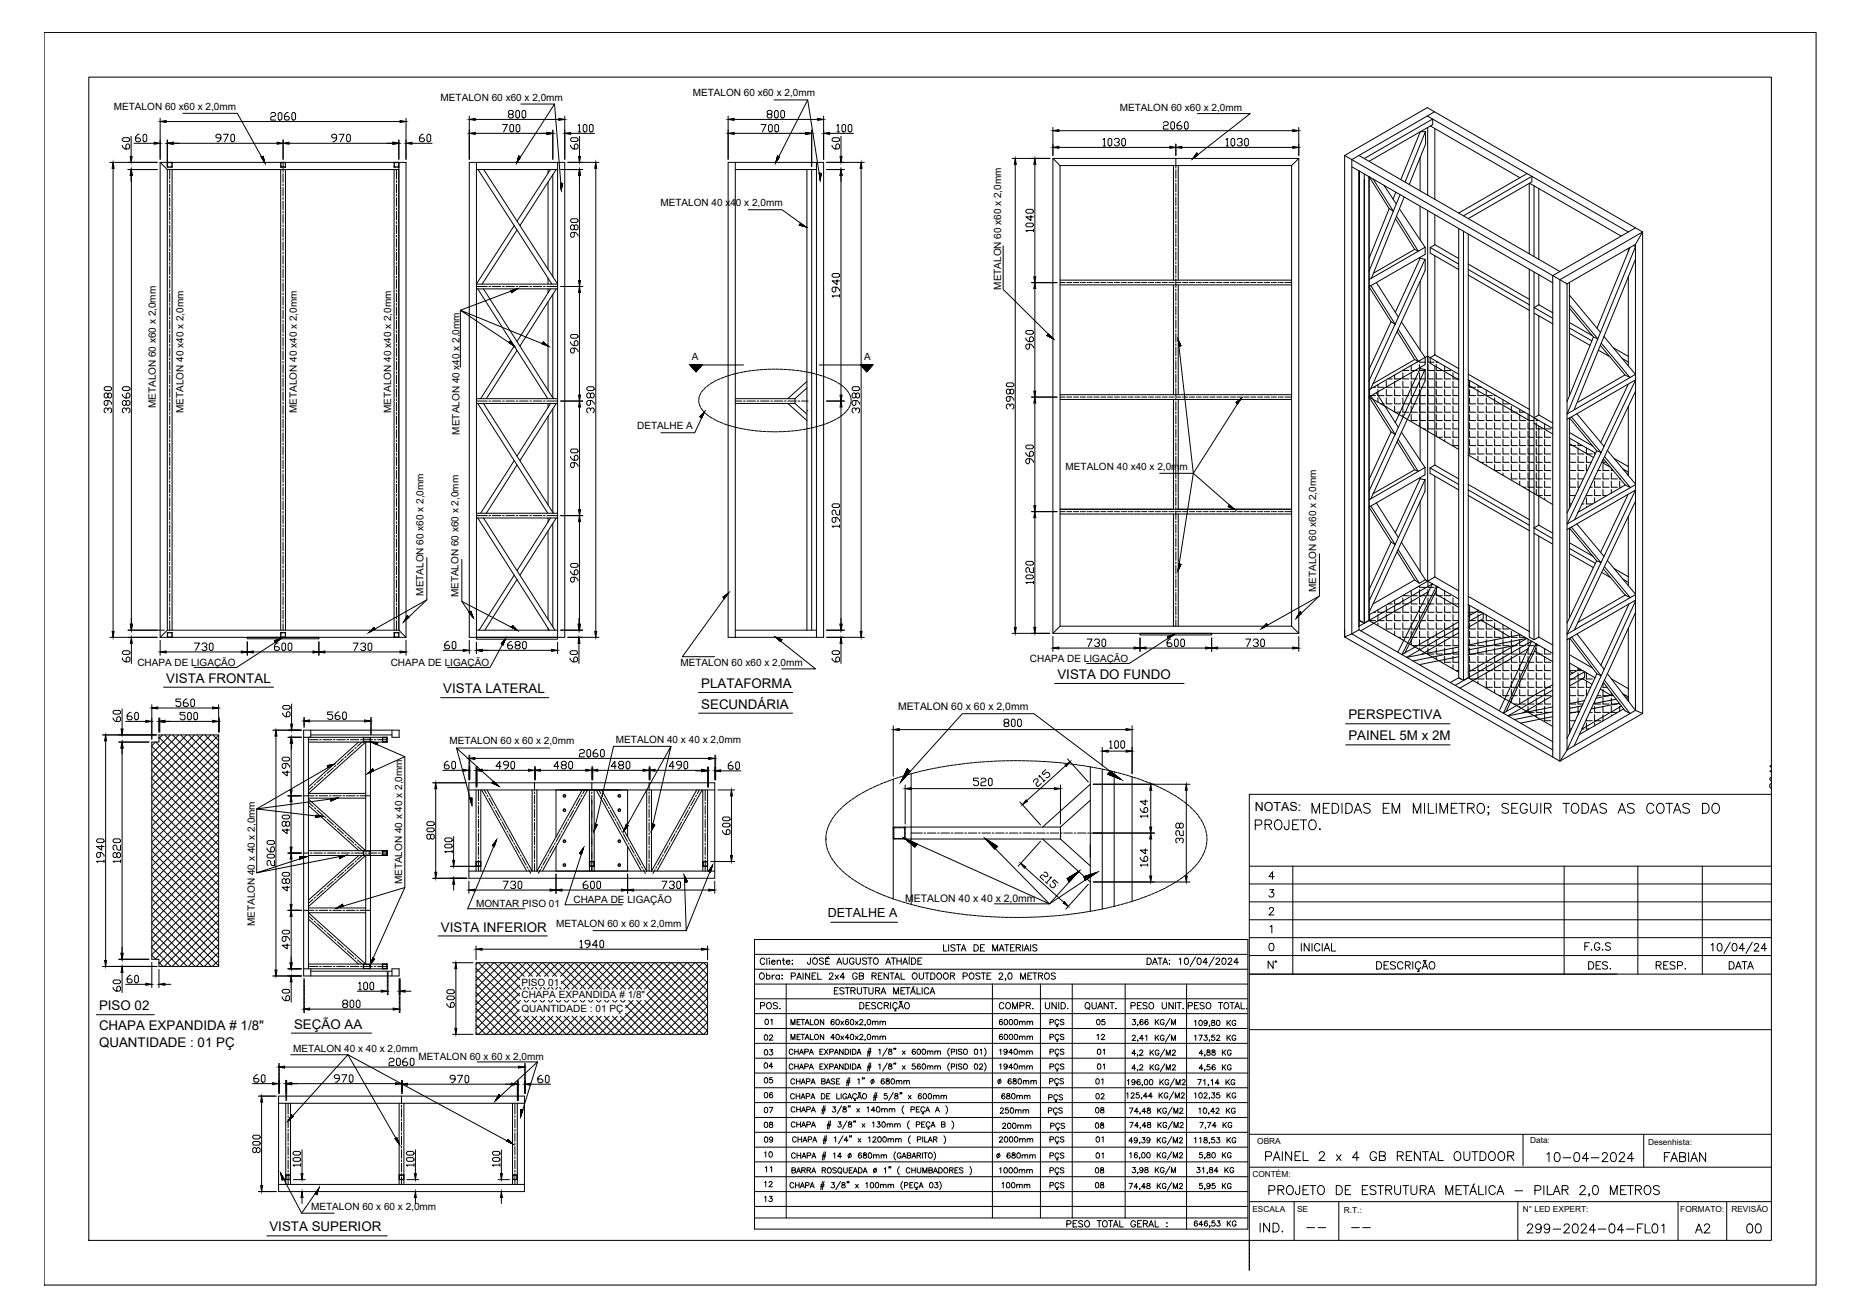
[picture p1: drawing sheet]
<svg xmlns="http://www.w3.org/2000/svg" width="594mm" height="420mm" viewBox="0 0 594 420" stroke-linecap="round" stroke-linejoin="round" font-family="sans-serif">
<defs><g id="words">
<text font-size="7.1" x="417.7" y="261.4">MEDIDAS EM MILIMETRO; SEGUIR TODAS AS COTAS DO</text>
<g font-size="6.2">
<text x="399.3" y="266">PROJETO.</text>
<text x="402.9" y="371.8">PAINEL 2 x 4 GB RENTAL OUTDOOR</text>
<text x="492.5" y="372.2">10-04-2024</text>
<text x="530.2" y="372.2">FABIAN</text>
<text x="401.1" y="394.4">IND.</text>
<text x="486.1" y="394.8">299-2024-04-FL01</text>
<text x="540.1" y="394.8">A2</text>
<text x="556.3" y="394.8">00</text>
</g>
<g font-size="5.7">
<text x="403.6" y="310.4">N°</text>
<text x="505.9" y="310.8">DES.</text>
<text x="527.4" y="310.8">RESP.</text>
<text x="550.7" y="310.8">DATA</text>
<text x="334.1" y="343.3">PÇS</text>
<text x="333.4" y="353.1">PÇS</text>
<text x="333.4" y="357.4">PÇS</text>
<text x="334.1" y="366.5">PÇS</text>
<text x="334.1" y="376.4">PÇS</text>
</g>
<g font-size="5.3">
<text x="504.8" y="304.4">F.G.S</text>
<text x="241.7" y="323.5">POS.</text>
<text x="317.9" y="323.5">COMPR.</text>
<text x="345" y="323.5">QUANT.</text>
<text x="334.1" y="328.8">PÇS</text>
<text x="334.1" y="333.7">PÇS</text>
<text x="334.1" y="338.3">PÇS</text>
<text x="333.7" y="347.8">PÇS</text>
<text x="334.1" y="361.9">PÇS</text>
<text x="334.1" y="371.5">PÇS</text>
<text x="334.1" y="381">PÇS</text>
</g>
<g font-size="4.9">
<text x="243.1" y="328.4">01</text>
<text x="317.9" y="328.4">6000mm</text>
<text x="348.9" y="328.4">05</text>
<text x="242.7" y="333.4">02</text>
<text x="242.7" y="338">03</text>
<text x="317.9" y="338">1940mm</text>
<text x="348.9" y="338">01</text>
<text x="381.7" y="338.3">4,88 KG</text>
<text x="242.7" y="342.2">04</text>
<text x="242.7" y="347.1">05</text>
<text x="317.9" y="342.5">1940mm</text>
<text x="348.5" y="347.5">01</text>
<text x="348.9" y="342.5">01</text>
<text x="242.7" y="351.7">06</text>
<text x="318.6" y="352.1">680mm</text>
<text x="348.5" y="352.1">02</text>
<text x="318.2" y="356.7">250mm</text>
<text x="348.5" y="356.7">08</text>
<text x="242.7" y="361.2">08</text>
<text x="242.7" y="365.8">09</text>
<text x="317.9" y="365.8">2000mm</text>
<text x="318.9" y="361.6">200mm</text>
<text x="348.5" y="365.8">01</text>
<text x="348.5" y="361.6">08</text>
<text x="242.7" y="370.8">10</text>
<text x="348.5" y="371.1">01</text>
<text x="381.7" y="371.1">5,80 KG</text>
<text x="243.1" y="375.4">11</text>
<text x="317.9" y="375.7">1000mm</text>
<text x="348.5" y="375.7">08</text>
<text x="242.7" y="380.3">12</text>
<text x="318.6" y="380.6">100mm</text>
<text x="348.5" y="380.6">08</text>
<text x="242.7" y="384.9">13</text>
</g>
<g font-size="4.4">
<text x="317.9" y="333">6000mm</text>
<text x="348.9" y="333">12</text>
<text x="242.7" y="356.3">07</text>
</g>
<g font-size="4.3">
<text x="53.1" y="218">VISTA FRONTAL</text>
<text x="141.5" y="221.3">VISTA LATERAL</text>
<text x="223.8" y="219.7">PLATAFORMA</text>
<text x="337.6" y="216.8">VISTA DO FUNDO</text>
<text x="223.8" y="226.3">SECUNDÁRIA</text>
<text x="430.4" y="229.6">PERSPECTIVA</text>
<text x="430.4" y="236.4">PAINEL 5M x 2M</text>
<text x="140.7" y="297.4">VISTA INFERIOR</text>
<text x="31.6" y="322.5">PISO 02</text>
<text x="31.6" y="328.8">CHAPA EXPANDIDA # 1/8&quot;</text>
<text x="93.9" y="328.4">SEÇÃO AA</text>
<text x="31.6" y="334.3">QUANTIDADE : 01 PÇ</text>
<text x="86" y="393.2">VISTA SUPERIOR</text>
</g>
<g font-size="4">
<text x="400.6" y="258.9">NOTAS:</text>
<text x="264.3" y="292.9">DETALHE A</text>
</g>
<g font-size="3.3">
<text x="286.7" y="226.6">METALON 60 x 60 x 2,0mm</text>
<text x="289" y="288">METALON 40 x 40 x 2,0mm</text>
</g>
<g font-size="3.2">
<text x="36.4" y="35.1">METALON 60 x60 x 2,0mm</text>
<text x="140.7" y="32.4">METALON 60 x60 x 2,0mm</text>
<text x="221.1" y="30.6">METALON 60 x60 x 2,0mm</text>
<text x="357.5" y="35.4">METALON 60 x60 x 2,0mm</text>
<text x="210.8" y="65.8">METALON 40 x40 x 2,0mm</text>
<text x="319.6" y="92.5" transform="rotate(-90 319.6 92.5)">METALON 60 x60 x 2,0mm</text>
<text x="220.8" y="115">A</text>
<text x="275.9" y="115">A</text>
<text x="49.8" y="130.3" transform="rotate(-90 49.8 130.3)">METALON 60 x60 x 2,0mm</text>
<text x="58.5" y="131.8" transform="rotate(-90 58.5 131.8)">METALON 40 x40 x 2,0mm</text>
<text x="94.7" y="131.8" transform="rotate(-90 94.7 131.8)">METALON 40 x40 x 2,0mm</text>
<text x="124.9" y="131.8" transform="rotate(-90 124.9 131.8)">METALON 40 x40 x 2,0mm</text>
<text x="203.4" y="137.1">DETALHE A</text>
<text x="146.7" y="138.8" transform="rotate(-90 146.7 138.8)">METALON 40 x40 x 2,0mm</text>
<text x="340.2" y="150.1">METALON 40 x40 x 2,0mm</text>
<text x="135.2" y="190.2" transform="rotate(-90 135.2 190.2)">METALON 60 x60 x 2,0mm</text>
<text x="146.3" y="190.7" transform="rotate(-90 146.3 190.7)">METALON 60 x60 x 2,0mm</text>
<text x="420.1" y="189" transform="rotate(-90 420.1 189)">METALON 60 x60 x 2,0mm</text>
<text x="43.8" y="212.5">CHAPA DE LIGAÇÃO</text>
<text x="124.7" y="212.5">CHAPA DE LIGAÇÃO</text>
<text x="217.2" y="212.7">METALON 60 x60 x 2,0mm</text>
<text x="328.8" y="211.3">CHAPA DE LIGAÇÃO</text>
<text x="143.5" y="237.6">METALON 60 x 60 x 2,0mm</text>
<text x="196.6" y="237.2">METALON 40 x 40 x 2,0mm</text>
<text x="128.3" y="282.4" transform="rotate(-90 128.3 282.4)">METALON 40 x 40 x 2,0mm</text>
<text x="152" y="289.5">MONTAR PISO 01</text>
<text x="183.1" y="288.2">CHAPA DE LIGAÇÃO</text>
<text x="81.4" y="295.7" transform="rotate(-90 81.4 295.7)">METALON 40 x 40 x 2,0mm</text>
<text x="177.6" y="296.1">METALON 60 x 60 x 2,0mm</text>
<text x="166.5" y="314.6">PISO 01</text>
<text x="166.5" y="318.8">CHAPA EXPANDIDA # 1/8&quot;</text>
<text x="166.5" y="323">QUANTIDADE : 01 PÇ</text>
<text x="93.5" y="335.7">METALON 40 x 40 x 2,0mm</text>
<text x="133.6" y="338.4">METALON 60 x 60 x 2,0mm</text>
<text x="99.3" y="386.4">METALON 60 x 60 x 2,0mm</text>
</g>
<g font-size="2.7">
<text x="401.3" y="365.3">OBRA</text>
<text x="488.4" y="365.1">Data:</text>
<text x="526.1" y="365.6">Desenhista:</text>
<text x="399.8" y="375.7">CONTÉM:</text>
<text x="399.8" y="387">ESCALA</text>
<text x="414" y="387">SE</text>
<text x="428.9" y="387.4">R.T.:</text>
<text x="486.1" y="386.9">N° LED EXPERT:</text>
<text x="536.4" y="386.9">FORMATO:</text>
<text x="552.7" y="386.9">REVISÃO</text>
</g>
<g font-size="2.6">
<text x="415.9" y="393.3">--</text>
<text x="430.4" y="393.3">--</text>
</g>
</g></defs>
<!-- layer: 03 -->
<g fill="none" stroke="#000" stroke-width=".32">
<path d="M51.1 51.8l2.3 2.3M51.1 51.8h78.5v151.7M51.1 51.8v151.7M53.4 54.1h73.9M53.4 54.1v147.1M54.9 54.1v147.1M89.6 54.1v147.1M91.1 54.1v147.1M125.8 54.1v147.1M127.3 51.8v149.4M149.8 51.8h30.5v151.7h-30.5zM152.1 51.8v151.7"/>
<path d="M152.1 54.1h25.9M152.6 54.1l23.6 36.6M154.4 54.1l23.6 36.6M174.9 54.1v1.2M174.9 58.1v27.9M175.7 54.1l-10.7 16.5M176.5 55.7v32.6M177.5 54.1l-11.5 17.9M178 51.8v151.7M232.4 51.8h30.5v151.7h-30.5zM234.7 51.8v151.7M234.7 54.1h25.9"/>
<path d="M257.6 54.1v147.1M259.1 54.1v147.1M260.6 51.8v151.7M336.1 50.6h78.5M336.1 50.6v151.6M336.1 50.6l2.3 2.3M338.4 52.9h73.9M338.4 52.9v147M374.6 52.9v36.6M376.1 52.9v36.6M412.3 52.9v147M414.6 50.6v151.6"/>
<path d="M414.6 50.6l-2.3 2.3M164.2 72l-12.2 18.7M165 73.4l-11.1 17.3M152.1 92.2h25.9M152.1 90.7h25.9M152.5 92.2l22.4 35.1M154.3 92.2l22.3 35.1M174.9 88.8v1.9M174.9 92.2v1.3M174.9 96.3v28.3M175.8 92.2l-10.8 16.8M176.5 94v33"/>
<path d="M177.6 92.2l-11.6 18.3M338.4 89.4h73.9M338.4 91h73.9M374.6 91v35M376.1 91v35M164.2 110.5l-10.8 16.8M165 111.9l-9.7 15.4M152.1 127.3h25.9M152.1 128.8h25.9M152.5 128.8l22.4 35.1M154.3 128.8l22.3 35.1M174.9 128.8v1.3"/>
<path d="M174.9 132.9v28.3M175.8 128.8l-10.8 16.8M176.5 130.5v33.1M177.6 128.8l-11.6 18.3M234.7 127.3h19.1M234.7 128.8h19.1M251.5 128.8l6.1 5.5M253.8 128.8l3.8 3.4M253.8 127.3v1.5M257.6 131.1h.1M257.6 123.9l-3.8 3.4M257.6 121.8l-6.1 5.5"/>
<path d="M338.4 126h73.9M338.4 127.5h73.9M374.6 127.5v35.1M376.1 127.5v35.1M164.2 147.1l-10.8 16.8M165 148.4l-9.7 15.5M152.1 165.4h25.9M152.1 163.9h25.9M152.5 165.4l22.8 35.8M154.3 165.4l22.9 35.8M174.9 165.4v1.3M174.9 169.5v28.3"/>
<path d="M175.8 165.4l-10.8 16.8M176.5 167.1v33M177.6 165.4l-11.6 18.2M338.4 164.1h73.9M338.4 162.6h73.9M374.6 164.1v35.8M376.1 164.1v35.8M164.2 183.6l-11.3 17.6M165 185l-10.2 16.2M338.4 199.9l-2.3 2.3M338.4 199.9h73.9M412.3 199.9l2.3 2.3"/>
<path d="M51.1 203.5h78.5M53.4 201.2h73.9M53.4 201.2l-2.3 2.3M78.9 203.5h22.9v.4h-22.9zM127.3 201.2l2.3 2.3M152.1 203.5h25.9v.6h-25.9zM152.1 201.2h25.9M174.9 200.6v.6M234.7 201.2h25.9M336.1 202.2h78.5M363.9 202.2h22.9v.5h-22.9zM48.5 238.2l21.3 21.4"/>
<path d="M48.5 236.9h2.2v-2.3h19.1v74h-19.1v-2.3h-2.2zM49.6 236.9l-1.1 1.2M49.7 236.9l20.1 20.1M50.7 235.4l19.1 19.1M51.9 234.6l-1.2 1.2M52.6 234.6l17.2 17.3M54.4 234.6l-5.9 6.1M55.1 234.6l14.7 14.7M57 234.6l-8.5 8.6M57.7 234.6l12.1 12.1M59.6 234.6l-11.1 11.2M60.3 234.6l9.5 9.6"/>
<path d="M62.1 234.6l-13.6 13.8M62.8 234.6l7 7M64.7 234.6l-16.2 16.3M65.4 234.6l4.4 4.5M67.3 234.6l-18.8 18.9M68 234.6l1.8 1.9M69.8 234.7l-21.3 21.4M69.8 237.3l-21.3 21.3M69.8 239.8l-21.3 21.4M96.9 235.4h26.7v1.5h-25.1M98.5 235.4v73.9M99.2 233.1v2.3"/>
<path d="M99.2 234.6h25.9M114.5 236.9l-16 14.4M116 236.8h2.3M116 235.5h2.3M116 235.4v1.5M116.1 235.4v1.5M118.1 235.4v1.5M118.3 235.4v73.9M122.1 235.4v1.5M122.1 236.8h1.5M122.1 235.5h1.5M122.2 235.4v1.5"/>
<path d="M123.5 235.4v1.5M125.1 233.1v2.3h2.3v-2.3h-30.5v78.5h30.5v-2.3h-2.3v2.3M48.5 258.8l21.3 21.3M48.5 256.2l21.3 21.4M48.5 253.6l21.3 21.4M48.5 251.1l21.3 21.3M48.5 248.5l21.3 21.4M48.5 245.9l21.3 21.4M48.5 243.4l21.3 21.3M48.5 240.8l21.3 21.4M69.8 242.4l-21.3 21.3M69.8 245l-21.3 21.3"/>
<path d="M69.8 247.6l-21.3 21.3M69.8 250.1l-21.3 21.3M69.8 252.7l-21.3 21.3M69.8 255.2l-21.3 21.3M69.8 257.8l-21.3 21.3M98.5 254.8h18.2M98.5 257.2l16.1 14.4M116.7 253.3h-18.2l18.2-16.4v34.7l-18.2-16.5M149.7 249.9h78.5v30.5h-78.5zM149.7 252.2h78.5M152 252.2v25.9M153.5 252.2v25.9"/>
<path d="M153.7 252.2l14.4 25.9M169.9 252.2v25.9l-14.4-25.9M171.4 252.2v25.9l14.4-25.9M187.6 252.2l-14.4 25.9M188.2 252.2v25.9M189.7 252.2v25.9M190.3 252.2l14.4 25.9M206.4 252.2v25.9l-14.3-25.9M208 252.2v25.9l14.4-25.9M224.1 252.2l-14.4 25.9M224.4 252.2v25.9M225.9 252.2v25.9"/>
<path d="M285.1 248.8v38.2M290.9 247v41.7M348.1 250.4l-15.3 13.7M348.1 255.5l-9.6 8.6M348.1 244.8v46.1M351.9 245.6v44.6M355.7 246.4v43M361.4 248v39.8M48.5 279.3l21.3 21.3M48.5 276.8l21.3 21.3M48.5 274.2l21.3 21.3M48.5 271.6l21.3 21.4"/>
<path d="M48.5 269.1l21.3 21.3M48.5 266.5l21.3 21.3M48.5 263.9l21.3 21.4M48.5 261.4l21.3 21.3M69.8 260.4l-21.3 21.3M69.8 262.9l-21.3 21.4M69.8 265.5l-21.3 21.3M69.8 268.1l-21.3 21.3M69.8 270.6l-21.3 21.4M69.8 273.2l-21.3 21.3M69.8 275.7l-21.3 21.4M69.8 278.3l-21.3 21.4"/>
<path d="M98.5 271.6h25.1v1.5h-25.1M114.4 273.2l-15.9 14.2M116 271.7h2.3M116 271.6v1.5M116 273h2.3M116.1 271.6v1.5M118.1 271.6v1.5M122.1 271.6v1.5M122.1 273h1.5M122.1 271.7h1.5M122.2 271.6v1.5M123.5 271.6v1.5"/>
<path d="M149.7 278.1h78.5M152 276.6h1.5M152 276.5h1.5M152 275.1h1.5M152 275.2h1.5M152.1 275.1v1.5M153.4 275.1v1.5M177.5 270.3v7.8h22.8v-7.8M177.5 267.2v-15h22.8v15M188.2 276.6h1.5M188.2 276.5h1.5M188.2 275.1h1.5"/>
<path d="M188.2 275.2h1.5M188.3 275.1v1.5M189.6 275.1v1.5M224.4 276.6h1.5M224.4 276.5h1.5M224.4 275.1h1.5M224.4 275.2h1.5M224.5 275.1v1.5M225.8 275.1v1.5M290.9 264.1h47.6M290.9 267.9h47.6M332.8 267.9l15.3 13.7"/>
<path d="M338.5 264.1v3.8M338.5 267.9l9.6 8.6M348.1 269.8v3.8M48.5 289.6l19 19M48.5 294.7l13.8 13.9M48.5 297.3l11.3 11.3M48.5 287l21.3 21.3M48.5 284.5l21.3 21.3M48.5 281.9l21.3 21.3M48.5 292.1l16.4 16.5M48.5 299.8l8.7 8.8M69.8 296.3l-12.3 12.3"/>
<path d="M69.8 288.6l-19.1 19.1M69.8 280.9l-21.3 21.3M69.8 283.4l-21.3 21.4M69.8 286l-20.3 20.3M69.8 298.9l-9.7 9.7M69.8 293.7l-14.9 14.9M69.8 291.2l-17.4 17.4M98.5 289.5l18.2-16.4v34.7l-18.2-16.4h18.2M98.5 289.9h18.2M98.5 293.4l16 14.4M48.5 305l1.3 1.3M48.5 302.4l6.1 6.2"/>
<path d="M50.7 307.3l1.4 1.3M69.8 304l-4.6 4.6M69.8 301.4l-7.2 7.2M69.8 306.6l-2 2M98.5 307.8h25.1v1.5h-26.7M99.2 309.3v2.3M99.2 310.1h25.9M116 309.2h2.3M116 307.9h2.3M116 307.8v1.5M116.1 307.8v1.5M118.1 307.8v1.5"/>
<path d="M122.1 307.8v1.5M122.1 309.2h1.5M122.1 307.9h1.5M122.2 307.8v1.5M123.5 307.8v1.5M152 311.7l18.5 18.5M152 307.4h73.9v22.8h-73.9zM152 309.1l13.7 13.8M152 319.4l10.8 10.8M152 316.9l13.3 13.3M152 314.3l15.9 15.9M152.5 307.4l-.5 .5"/>
<path d="M152.8 307.4l12.9 13M155.1 307.4l-3.1 3.1M155.3 307.4l10.6 10.6M157.6 307.4l-5.6 5.6M157.9 307.4l8.5 8.4M160.2 307.4l-8.2 8.2M160.5 307.4l5.4 5.4M162.8 307.4l-10.8 10.8M163 307.4l4.4 4.3M165.3 307.4l-13.3 13.3M165.6 307.4l4.4 4.3M165.9 311.9l-13.9 14"/>
<path d="M165.9 314.5l-13.9 14M165.9 317.1l-13.2 13.1M166.1 319.4l-10.8 10.8M167.3 319.4l.6 .5M167.7 315.3l-.5 .5M167.9 307.4l-15.9 15.9M168.1 307.4l4.4 4.3M168.4 315.3l.5 .5M168.7 319.4l-.5 .5M169.9 319.4l.6 .5M170.3 315.3l-.6 .5M170.5 307.4l-4.4 4.3"/>
<path d="M170.7 307.4l4.4 4.3M170.9 315.3l.6 .5M171.3 319.4l-.6 .5M172.5 319.4l.5 .5M172.8 315.3l-.5 .5M173 307.4l-4.3 4.3M173.3 307.4l4.4 4.3M173.5 315.3l.6 .5M173.8 319.4l-.5 .5M175 319.4l.6 .5M175.4 315.3l-.6 .5M175.6 307.4l-4.4 4.3"/>
<path d="M175.8 307.4l8.5 8.4M176.1 315.3l.5 .5M176.4 319.4l-.5 .5M177.6 319.4l.6 .5M178 315.3l-.6 .5M178.2 307.4l-4.4 4.3M178.4 307.4l8.5 8.4M178.6 315.3l.6 .5M179 319.4l-.6 .5M179.1 313.2l2.6 2.6M180.2 319.4l.5 .5M180.7 307.4l-4.4 4.3"/>
<path d="M181 307.4l8.4 8.4M181.6 319.4l-.6 .5M182.7 319.4l.6 .5M183.3 307.4l-4.4 4.3M183.5 307.4l8.5 8.4M184.1 319.4l-.6 .5M185.3 319.4l.6 .5M185.9 307.4l-6.8 6.7M186.1 307.4l8.5 8.4M186.7 319.4l-.6 .5M187.9 319.4l.5 .5M188.4 307.4l-8.4 8.4"/>
<path d="M188.7 307.4l8.4 8.4M189.3 319.4l-.6 .5M190.4 319.4l.6 .5M191 307.4l-8.5 8.4M191.2 307.4l8.5 8.4M191.8 319.4l-.6 .5M193 319.4l.5 .5M193.6 307.4l-8.5 8.4M193.8 307.4l8.5 8.4M194.4 319.4l-.6 .5M195.6 319.4l.5 .5M196.1 307.4l-8.4 8.4"/>
<path d="M196.4 307.4l8.4 8.4M197 319.4l-.6 .5M198.1 319.4l.6 .5M198.7 307.4l-8.5 8.4M199 307.4l22.8 22.8M199.5 319.4l-.5 .5M200.7 319.4l10.9 10.8M201.3 307.4l-8.5 8.4M201.5 307.4l22.9 22.8M202.1 319.4l-2.4 2.4M203.3 319.4l10.8 10.8M203.8 307.4l-8.4 8.4"/>
<path d="M204.1 307.4l21.8 21.8M204.7 319.4l-5 4.9M205.8 319.4l10.9 10.8M206.4 307.4l-8.5 8.4M206.5 317.5l12.7 12.7M206.7 307.4l19.2 19.2M208.9 307.4l-8.4 8.4M209.2 307.4l16.7 16.6M211.5 307.4l-8.4 8.4M211.8 307.4l14.1 14.1M214.1 307.4l-8.5 8.4M214.4 307.4l11.5 11.5"/>
<path d="M216.6 307.4l-10.1 10.1M216.9 307.4l9 8.9M219.2 307.4l-22.8 22.8M219.5 307.4l6.4 6.4M221.8 307.4l-22.8 22.8M222.1 307.4l3.8 3.8M224.4 307.4l-22.9 22.8M224.6 307.4l1.3 1.2M225.9 318.7l-11.6 11.5M225.9 308.4l-21.8 21.8M225.9 311l-19.3 19.2M225.9 313.5l-16.7 16.7"/>
<path d="M225.9 316.1l-14.1 14.1M152 329.7l.5 .5M152 327.1l3.1 3.1M152 324.6l5.6 5.6M152 322l8.2 8.2M165.7 322.4l-7.8 7.8M166.3 324.4l-5.9 5.8M167.2 324.4l5.8 5.8M168.8 324.4l-5.8 5.8M169.8 324.4l5.8 5.8M171.4 324.4l-5.8 5.8M172.4 324.4l5.8 5.8"/>
<path d="M173.9 324.4l-5.8 5.8M174.9 324.4l5.8 5.8M176.5 324.4l-5.8 5.8M177.5 324.4l5.8 5.8M179.1 324.4l-5.8 5.8M180.1 324.4l5.8 5.8M181.6 324.4l-5.8 5.8M182.6 324.4l5.9 5.8M184.2 324.4l-5.8 5.8M185.2 324.4l5.8 5.8M186.8 324.4l-5.8 5.8M187.8 324.4l5.8 5.8"/>
<path d="M189.3 324.4l-5.8 5.8M190.3 324.4l5.9 5.8M191.9 324.4l-5.8 5.8M192.9 324.4l5.8 5.8M194.5 324.4l-5.8 5.8M195.5 324.4l5.8 5.8M197 324.4l-5.8 5.8M198 324.4l5.9 5.8M199.6 324.4l-5.8 5.8M199.7 321l9.3 9.2M199.7 323.5l6.7 6.7M225.9 321.3l-9 8.9"/>
<path d="M225.9 323.8l-6.4 6.4M225.9 326.4l-3.9 3.8M225.9 328.9l-1.3 1.3M88.9 350h78.5v30.4h-78.5zM88.9 352.2h78.5M91.2 352.2v25.9M92.7 352.2v25.9M127.4 352.2v25.9M128.9 352.2v25.9M163.6 352.2v25.9M165.1 352.2v25.9M88.9 378.1h78.5"/>
<path d="M91.2 376.6h1.5M91.2 376.5h1.5M91.2 375.1h1.5M91.2 375.2h1.5M91.3 375.1v1.5M92.6 375.1v1.5M127.4 375.1h1.5M127.4 375.2h1.5M127.4 376.6h1.5M127.4 376.5h1.5M127.5 375.1v1.5M128.8 375.1v1.5"/>
<path d="M163.6 376.6h1.5M163.6 376.5h1.5M163.6 375.1h1.5M163.6 375.2h1.5M163.7 375.1v1.5M165 375.1v1.5"/>
<circle cx="180.2" cy="254.1" r=".4"/>
<circle cx="180.2" cy="258.7" r=".4"/>
<circle cx="180.2" cy="258.7" r=".36"/>
<circle cx="180.2" cy="254.1" r=".36"/>
<circle cx="197.7" cy="254.1" r=".4"/>
<circle cx="197.7" cy="258.7" r=".4"/>
<circle cx="197.7" cy="254.1" r=".36"/>
<circle cx="197.7" cy="258.7" r=".36"/>
<circle cx="180.2" cy="276.2" r=".4"/>
<circle cx="180.2" cy="268.6" r=".4"/>
<circle cx="180.2" cy="276.2" r=".36"/>
<circle cx="180.2" cy="268.6" r=".36"/>
<circle cx="197.7" cy="276.2" r=".4"/>
<circle cx="197.7" cy="268.6" r=".4"/>
<circle cx="197.7" cy="268.6" r=".36"/>
<circle cx="197.7" cy="276.2" r=".36"/>
</g>
<!-- layer: CENT 1 -->
<g fill="none" stroke="#000" stroke-width=".32">
<path d="M54.2 54.1v3.1M54.2 57.7v.5M54.2 58.8v2.7M90.4 51.8v2M90.4 54.4v.5M90.4 55.5v2.7M90.4 58.7v.6M90.4 59.8v2.8M126.6 54.1v3.1M126.6 57.7v.5M126.6 58.8v2.7M375.4 50.6v2"/>
<path d="M375.4 53.1v.6M375.4 54.2v2.7M375.4 57.5v.5M375.4 58.6v2.7M54.2 62v.6M54.2 63.1v2.8M54.2 66.4v.6M54.2 67.5v2.7M54.2 70.8v.5M54.2 71.9v2.7M54.2 75.1v.6M54.2 76.2v2.7"/>
<path d="M54.2 79.5v.5M90.4 63.1v.6M90.4 64.2v2.7M90.4 67.5v.5M90.4 68.5v2.8M90.4 71.8v.5M90.4 72.9v2.7M90.4 76.1v.6M90.4 77.2v2.8M126.6 62v.6M126.6 63.1v2.8M126.6 66.4v.6"/>
<path d="M126.6 67.5v2.7M126.6 70.8v.5M126.6 71.9v2.7M126.6 75.1v.6M126.6 76.2v2.7M126.6 79.5v.5M375.4 61.8v.6M375.4 62.9v2.7M375.4 66.2v.5M375.4 67.3v2.7M375.4 70.6v.5M375.4 71.7v2.7"/>
<path d="M375.4 74.9v.6M375.4 76v2.7M375.4 79.3v.5M54.2 80.6v2.7M54.2 83.8v.6M54.2 84.9v2.8M54.2 88.2v.6M54.2 89.3v2.7M54.2 92.6v.5M54.2 93.6v2.8M54.2 96.9v.5M54.2 98v2.7"/>
<path d="M90.4 80.5v.6M90.4 81.6v2.7M90.4 84.9v.5M90.4 86v2.7M90.4 89.2v.6M90.4 90.3v2.7M90.4 93.6v.5M90.4 94.7v2.7M90.4 97.9v.6M90.4 99v2.8M126.6 80.6v2.7M126.6 83.8v.6"/>
<path d="M126.6 84.9v2.8M126.6 88.2v.6M126.6 89.3v2.7M126.6 92.6v.5M126.6 93.6v2.8M126.6 96.9v.5M126.6 98v2.7M152.1 91.5h3.4M156.1 91.5h.5M157.2 91.5h2.7M160.4 91.5h.6M161.5 91.5h2.7"/>
<path d="M164.8 91.5h.5M165.8 91.5h2.8M169.1 91.5h.6M170.2 91.5h2.8M173.5 91.5h.5M174.6 91.5h3.4M375.4 80.3v2.8M375.4 83.6v.5M375.4 84.7v2.7M375.4 88v.5M375.4 89.1v2.7M375.4 92.3v.6"/>
<path d="M375.4 93.4v2.7M375.4 96.7v.5M375.4 97.8v2.7M54.2 101.2v.6M54.2 102.3v2.8M54.2 105.6v.6M54.2 106.7v2.7M54.2 110v.5M54.2 111.1v2.7M54.2 114.3v.6M54.2 115.4v2.7M54.2 118.7v.5"/>
<path d="M54.2 119.7v2.8M90.4 102.3v.6M90.4 103.4v2.7M90.4 106.7v.5M90.4 107.7v2.8M90.4 111v.5M90.4 112.1v2.7M90.4 115.3v.6M90.4 116.4v2.8M90.4 119.7v.6M126.6 101.2v.6M126.6 102.3v2.8"/>
<path d="M126.6 105.6v.6M126.6 106.7v2.7M126.6 110v.5M126.6 111.1v2.7M126.6 114.3v.6M126.6 115.4v2.7M126.6 118.7v.5M126.6 119.7v2.8M375.4 101v.6M375.4 102.1v2.7M375.4 105.4v.5M375.4 106.5v2.7"/>
<path d="M375.4 109.8v.5M375.4 110.9v2.7M375.4 114.1v.6M375.4 115.2v2.7M375.4 118.5v.5M375.4 119.5v2.8M54.2 123v.6M54.2 124.1v2.8M54.2 127.4v.5M54.2 128.5v2.7M54.2 131.7v.6M54.2 132.8v2.7"/>
<path d="M54.2 136.1v.5M54.2 137.2v2.7M90.4 120.8v2.7M90.4 124.1v.5M90.4 125.2v2.7M90.4 128.4v.6M90.4 129.5v2.7M90.4 132.8v.5M90.4 133.8v2.8M90.4 137.1v.6M90.4 138.2v2.8M126.6 123v.6"/>
<path d="M126.6 124.1v2.8M126.6 127.4v.5M126.6 128.5v2.7M126.6 131.7v.6M126.6 132.8v2.7M126.6 136.1v.5M126.6 137.2v2.7M152.1 128h3.4M156.1 128h.5M157.2 128h2.7M160.4 128h.6M161.5 128h2.7"/>
<path d="M164.8 128h.5M165.8 128h2.8M169.1 128h.6M170.2 128h2.8M173.5 128h.5M174.6 128h3.4M234.7 128h2.1M237.3 128h.6M238.4 128h2.8M241.7 128h.6M242.8 128h2.7M246.1 128h.5"/>
<path d="M247.1 128h2.8M250.4 128h.5M251.5 128h2.7M254.7 128h.6M255.8 128h2.2M375.4 122.8v.5M375.4 123.9v2.7M375.4 127.2v.5M375.4 128.3v2.7M375.4 131.5v.6M375.4 132.6v2.7M375.4 135.9v.5"/>
<path d="M375.4 137v2.7M54.2 140.4v.6M54.2 141.5v2.8M54.2 144.8v.6M54.2 145.9v2.7M54.2 149.2v.5M54.2 150.2v2.8M54.2 153.5v.5M54.2 154.6v2.7M54.2 157.8v.6M54.2 158.9v2.8M90.4 141.5v.5"/>
<path d="M90.4 142.6v2.7M90.4 145.8v.6M90.4 146.9v2.7M90.4 150.2v.5M90.4 151.3v2.7M90.4 154.5v.6M90.4 155.6v2.8M90.4 158.9v.6M126.6 140.4v.6M126.6 141.5v2.8M126.6 144.8v.6M126.6 145.9v2.7"/>
<path d="M126.6 149.2v.5M126.6 150.2v2.8M126.6 153.5v.5M126.6 154.6v2.7M126.6 157.8v.6M126.6 158.9v2.8M375.4 140.2v.6M375.4 141.3v2.7M375.4 144.6v.5M375.4 145.7v2.7M375.4 149v.5M375.4 150v2.8"/>
<path d="M375.4 153.3v.5M375.4 154.4v2.7M375.4 157.6v.6M375.4 158.7v2.7M54.2 162.2v.6M54.2 163.3v2.7M54.2 166.6v.5M54.2 167.7v2.7M54.2 170.9v.6M54.2 172v2.7M54.2 175.3v.5M54.2 176.4v2.7"/>
<path d="M54.2 179.6v.6M90.4 160v2.7M90.4 163.3v.5M90.4 164.4v2.7M90.4 167.6v.6M90.4 168.7v2.7M90.4 172v.5M90.4 173v2.8M90.4 176.3v.6M90.4 177.4v2.7M126.6 162.2v.6M126.6 163.3v2.7"/>
<path d="M126.6 166.6v.5M126.6 167.7v2.7M126.6 170.9v.6M126.6 172v2.7M126.6 175.3v.5M126.6 176.4v2.7M126.6 179.6v.6M152.1 164.6h3.4M156.1 164.6h.5M157.2 164.6h2.7M160.4 164.6h.6M161.5 164.6h2.7"/>
<path d="M164.8 164.6h.5M165.8 164.6h2.8M169.1 164.6h.6M170.2 164.6h2.8M173.5 164.6h.5M174.6 164.6h3.4M375.4 162v.5M375.4 163.1v2.7M375.4 166.4v.5M375.4 167.5v2.7M375.4 170.7v.6M375.4 171.8v2.7"/>
<path d="M375.4 175.1v.5M375.4 176.2v2.7M375.4 179.4v.6M54.2 180.7v2.8M54.2 184v.6M54.2 185.1v2.7M54.2 188.4v.5M54.2 189.4v2.8M54.2 192.7v.5M54.2 193.8v2.7M54.2 197v.6M54.2 198.1v3.1"/>
<path d="M90.4 180.7v.5M90.4 181.8v2.7M90.4 185v.6M90.4 186.1v2.7M90.4 189.4v.5M90.4 190.5v2.7M90.4 193.7v.6M90.4 194.8v2.8M90.4 198.1v.6M90.4 199.2v2M126.6 180.7v2.8M126.6 184v.6"/>
<path d="M126.6 185.1v2.7M126.6 188.4v.5M126.6 189.4v2.8M126.6 192.7v.5M126.6 193.8v2.7M126.6 197v.6M126.6 198.1v3.1M375.4 180.5v2.7M375.4 183.8v.5M375.4 184.9v2.7M375.4 188.2v.5M375.4 189.2v2.8"/>
<path d="M375.4 192.5v.5M375.4 193.6v2.7M375.4 196.8v.6M375.4 197.9v2M98.5 236.2h3M102.1 236.2h.5M103.1 236.2h2.8M106.4 236.2h.5M107.5 236.2h2.7M110.7 236.2h.6M111.8 236.2h2.7M112.9 239.3l-2 1.9"/>
<path d="M113.7 238.6l-.4 .4M115.1 236.2h.5M115.6 236.9l-1.5 1.3M116.2 236.2h2.7M119.5 236.2h.5M120.6 236.2h3M96.9 254.1h3.3M98.5 256.1l1.5 1.4M99.9 251l-1.4 1.3M100.4 257.9l.4 .3M100.7 250.2l-.4 .4M100.8 254.1h.5"/>
<path d="M101.2 258.6l2 1.8M101.9 254.1h2.7M103.2 248.1l-2.1 1.8M104 247.3l-.4 .4M105.1 254.1h.6M106.2 254.1h2.8M106.4 245.1l-2 1.9M107.2 244.4l-.4 .4M109.5 254.1h.6M109.6 242.3l-2 1.8M110.5 241.5l-.4 .4M110.6 254.1h2.7"/>
<path d="M113.9 254.1h.5M114.9 254.1h3.4M152.7 252.2v3.4M152.7 256.2v.5M152.7 257.2v2.8M154.6 252.2l.7 1.2M155.5 253.9l.3 .4M156.1 254.8l1.3 2.4M157.6 257.7l.3 .4M158.2 258.6l1.3 2.4M170.6 249.9v2.4M170.6 252.8v.6"/>
<path d="M170.6 253.9v2.8M170.6 257.2v.6M170.6 258.3v2.7M183.1 258.6l-1.3 2.4M183.6 257.7l-.2 .4M185.2 254.8l-1.3 2.4M185.7 253.9l-.2 .4M186.7 252.2l-.7 1.2M188.9 249.9v2.4M188.9 252.8v.6M188.9 253.9v16.9M191.2 252.2l.6 1.2"/>
<path d="M192.1 253.9l.3 .4M192.6 254.8l1.4 2.4M194.2 257.7l.3 .4M194.8 258.6l1.3 2.4M207.2 249.9v2.4M207.2 252.8v.6M207.2 253.9v2.8M207.2 257.2v.6M207.2 258.3v2.7M219.7 258.6l-1.3 2.4M220.2 257.7l-.3 .4M221.8 254.8l-1.3 2.4"/>
<path d="M222.3 253.9l-.2 .4M223.3 252.2l-.7 1.2M225.1 252.2v3.4M225.1 256.2v.5M225.1 257.2v2.8M96.9 272.4h1.6M99.1 272.4h.5M100.2 272.4h2.7M103.4 272.4h.6M103.6 260.8l.4 .3M104.4 261.5l2.1 1.8M104.5 272.4h2.8"/>
<path d="M106.8 263.7l.5 .4M107.6 264.4l2.1 1.8M107.8 272.4h.6M108.9 272.4h2.7M109.7 278.5l-2.1 1.8M110.1 266.6l.4 .3M110.5 277.7l-.4 .4M110.9 267.3l2 1.8M112.2 272.4h.5M112.9 275.6l-2 1.8M113.2 272.4h2.8M113.3 269.5l.4 .4"/>
<path d="M113.7 274.9l-.4 .3M114.1 270.2l1.5 1.4M115.6 273.2l-1.5 1.3M116.5 272.4h.5M117.6 272.4h2.7M120.8 272.4h.6M121.9 272.4h1.7M152.7 260.5v.6M152.7 261.6v2.7M152.7 264.9v.5M152.7 266v2.7M152.7 269.2v.6"/>
<path d="M152.7 270.3v2.7M152.7 273.6v.5M152.7 274.7v3.4M159.8 261.5l.2 .4M160.3 262.4l1.3 2.4M161.9 265.3l.3 .5M162.4 266.2l1.3 2.4M164 269.1l.3 .5M164.5 270l1.3 2.4M166.1 272.9l.3 .5M166.7 273.8l1.3 2.4M168.2 276.7l.3 .5"/>
<path d="M168.8 277.7l.6 1.1M170.6 261.6v.5M170.6 262.7v2.7M170.6 265.9v.6M170.6 267v2.7M170.6 270.3v.5M170.6 271.3v2.8M170.6 274.6v.6M170.6 275.7v2.4M172.5 277.7l-.6 1.1M173 276.7l-.2 .5M174.7 273.8l-1.4 2.4"/>
<path d="M175.2 272.9l-.3 .5M176.8 270l-1.4 2.4M177.3 269.1l-.3 .5M178.9 266.2l-1.4 2.4M179.4 265.3l-.3 .5M181 262.4l-1.3 2.4M181.5 261.5l-.2 .4M188.9 270.9v4.3M188.9 275.2v2.9M196.3 261.5l.3 .4M196.9 262.4l1.3 2.4M198.4 265.3l.3 .5"/>
<path d="M199 266.2l1.3 2.4M200.6 269.1l.3 .5M201.1 270l1.3 2.4M202.7 272.9l.3 .5M203.2 273.8l1.3 2.4M204.8 276.7l.3 .5M205.3 277.7l.7 1.1M207.2 261.6v.5M207.2 262.7v2.7M207.2 265.9v.6M207.2 267v2.7M207.2 270.3v.5"/>
<path d="M207.2 271.3v2.8M207.2 274.6v.6M207.2 275.7v2.4M209.1 277.7l-.7 1.1M209.6 276.7l-.2 .5M211.2 273.8l-1.3 2.4M211.7 272.9l-.2 .5M213.3 270l-1.3 2.4M213.9 269.1l-.3 .5M215.5 266.2l-1.3 2.4M216 265.3l-.3 .5M217.6 262.4l-1.3 2.4"/>
<path d="M218.1 261.5l-.3 .4M225.1 260.5v.6M225.1 261.6v2.7M225.1 264.9v.5M225.1 266v2.7M225.1 269.2v.6M225.1 270.3v2.7M225.1 273.6v.5M225.1 274.7v3.4M290.9 266h3.5M295 266h.5M296 266h2.8"/>
<path d="M299.3 266h.5M300.4 266h2.7M303.6 266h.6M304.7 266h2.8M308 266h.6M309.1 266h2.7M312.4 266h.5M313.5 266h2.7M316.7 266h.6M317.8 266h2.7M321.1 266h.5M322.2 266h2.7"/>
<path d="M325.4 266h.6M326.5 266h2.8M329.8 266h.6M330.9 266h2.7M334.2 266h.5M335.2 266h2.8M338.5 266h.6M339.6 266h2.7M342.9 266h.5M343.9 266h2.8M347.2 266h.6M348.3 266h3.6"/>
<path d="M96.9 290.6h3.3M98.5 292.4l1.4 1.3M99.9 287.1l-1.4 1.3M100.3 294.1l.4 .4M100.7 286.4l-.4 .4M100.8 290.6h.5M101.1 294.8l2.1 1.9M101.9 290.6h2.7M103.2 284.3l-2.1 1.8M103.6 297l.4 .4M104 283.5l-.5 .4M104.4 297.8l2 1.8"/>
<path d="M105.1 290.6h.6M106.2 290.6h2.8M106.4 281.4l-2 1.8M106.8 299.9l.4 .4M107.2 280.6l-.4 .4M109.5 290.6h.6M110.6 290.6h2.7M113.9 290.6h.5M114.9 290.6h3.4M98.5 308.6h3M102.1 308.6h.5M103.1 308.6h2.8"/>
<path d="M106.4 308.6h.5M107.5 308.6h2.7M107.6 300.6l2 1.9M110.1 302.8l.4 .4M110.7 308.6h.6M110.9 303.6l2 1.8M111.8 308.6h2.7M113.3 305.8l.4 .3M114.1 306.5l1.5 1.3M115.1 308.6h.5M116.2 308.6h2.7M119.5 308.6h.5"/>
<path d="M120.6 308.6h3M92 352.2v3.5M92 356.2v.6M92 357.3v2.7M128.2 350v2.4M128.2 352.9v.6M128.2 354v2.7M128.2 357.3v.5M128.2 358.3v2.8M164.4 352.2v3.5M164.4 356.2v.6M164.4 357.3v2.7"/>
<path d="M92 360.6v.5M92 361.7v2.7M92 364.9v.6M92 366v2.8M92 369.3v.6M92 370.4v2.7M92 373.7v.5M92 374.7v3.4M128.2 361.6v.5M128.2 362.7v2.7M128.2 366v.5M128.2 367.1v2.7"/>
<path d="M128.2 370.3v.6M128.2 371.4v2.7M128.2 374.7v.5M128.2 375.8v2.3M164.4 360.6v.5M164.4 361.7v2.7M164.4 364.9v.6M164.4 366v2.8M164.4 369.3v.6M164.4 370.4v2.7M164.4 373.7v.5M164.4 374.7v3.4"/>
</g>
<!-- layer: COTA -->
<g fill="none" stroke="#000" stroke-width=".32">
<path d="M51.1 37.7v13.2M53 38.8h74.7M86.4 36.4l.4-.5h.8l.4 .5v.3l-.4 .5h-.8l-.4 .3v.8h1.6M89.2 35.9h.4l.4 .5v1.5l-.4 .4h-.4l-.4-.4v-1.5zM92 35.9h-.4l-.8 .8v1.2l.4 .4h.8l.4-.4v-.4l-.4-.3h-1.2M93.5 35.9h.5l.3 .5v1.5l-.3 .4h-.5l-.3-.4v-1.5zM129.6 37.7v13.2M149.8 37.1v13.8M151.7 38.1h26.7M160.4 39.7h1.6l-1.2 2.4M162.7 36.5l-.4-.4v-.4l.4-.5h.8l.4 .5v.4l-.4 .4h-.8l-.4 .4v.3l.4 .5h.8l.4-.5v-.3l-.4-.4M165 35.2h.5l.3 .5v1.5l-.3 .5h-.5l-.3-.5v-1.5z"/>
<path d="M167 35.2h.4l.4 .5v1.5l-.4 .5h-.4l-.3-.5v-1.5zM180.3 37.1v13.8M186.5 39.7h.5l.4 .4v1.6l-.4 .4h-.5l-.3-.4v-1.6zM188.5 39.7h.5l.3 .4v1.6l-.3 .4h-.5l-.3-.4v-1.6zM232.4 37.1v13.8M234.3 38.1h26.7M243 39.7h1.5l-1.1 2.4M245.3 36.5l-.4-.4v-.4l.4-.5h.8l.4 .5v.4l-.4 .4h-.8l-.4 .4v.3l.4 .5h.8l.4-.5v-.3l-.4-.4M247.3 35.7l.4-.5h.4l.3 .5v1.5l-.3 .5h-.4l-.4-.5zM249.6 35.2h.4l.4 .5v1.5l-.4 .5h-.4l-.4-.5v-1.5zM262.9 37.1v13.8M371.4 39.3l.4-.5h.8l.3 .5v.4l-.3 .3h-.8l-.4 .5v.7h1.5"/>
<path d="M374.1 38.8h.5l.3 .5v1.5l-.3 .4h-.5l-.4-.4v-1.5zM376.9 38.8h-.4l-.8 .9v1.1l.4 .4h.8l.4-.4v-.3l-.4-.5h-1.2M378.1 39.3l.4-.5h.4l.4 .5v1.5l-.4 .4h-.4l-.4-.4zM35 51.8h15.2M36.1 53.7v147.9M39 46.4v.4l.8 .8h1.2l.4-.5v-.7l-.4-.4h-.4l-.4 .4v1.2M39.4 44h1.6l.4 .4v.4l-.4 .4h-1.6l-.4-.4v-.4zM40.8 54.1h9.4M41.9 43.5v6.4M41.9 56v1.9M41.9 56v143.3M42.8 45.7h6.4"/>
<path d="M44.5 42.9h-.4l-.8 .8v1.2l.4 .3h.8l.4-.3v-.4l-.4-.4h-1.2M46 42.9h.5l.3 .4v1.6l-.3 .3h-.5l-.3-.3v-1.6zM53.4 44.7v8.5M55.3 45.7h33.2M70.5 44.1h-1.2l-.4-.4v-.4l.4-.4h.8l.4 .4v1.2l-.8 .7h-.4M71.3 42.9h1.6l-1.2 2.3M74.1 42.9h.4l.4 .4v1.6l-.4 .3h-.4l-.4-.3v-1.6zM90.4 44.7v6.2M92.3 45.7h33.1M107.5 44.1h-1.2l-.4-.4v-.4l.4-.4h.8l.4 .4v1.2l-.8 .7h-.4M108.3 42.9h1.5l-1.1 2.3M111 42.9h.4l.4 .4v1.6l-.4 .3h-.4l-.4-.3v-1.6z"/>
<path d="M127.3 44.7v6.2M131.5 45.7h6.5M135.1 42.9h-.4l-.8 .8v1.2l.4 .3h.8l.4-.3v-.4l-.4-.4h-1.2M136.7 42.9h.4l.4 .4v1.6l-.4 .3h-.4l-.4-.3v-1.6zM151.7 42.6h22.9M162.8 40.1l.3-.4h.5l.3 .4v1.6l-.3 .4h-.5l-.3-.4zM164.7 40.1l.4-.4h.4l.4 .4v1.6l-.4 .4h-.4l-.4-.4zM176.5 41.6v9.3M179 54.1h7M181.3 51.8h9.9M182.1 46.4v.4l.9 .8h1.1l.4-.5v-.7l-.4-.4h-.4l-.4 .4v1.2M182.2 42.6h7.6"/>
<path d="M182.5 44h1.6l.4 .4v.4l-.4 .4h-1.6l-.4-.4v-.4zM184.6 40.1l.4-.4v2.4M184.6 42.1h.8M185 43.5v6.4M185 56v33.6M190.2 53.7v147.9M234.3 42.6h22.9M245.3 40.1l.5-.4h.4l.3 .4v1.6l-.3 .4h-.4l-.5-.4zM247.3 40.1l.4-.4h.4l.4 .4v1.6l-.4 .4h-.4l-.4-.4zM259.1 41.6v11.6M263.8 51.8h12.1M263.8 54.1h5.7"/>
<path d="M264.8 42.6h7.6M265.6 46.4v.4l.8 .8h1.2l.4-.5v-.7l-.4-.4h-.4l-.4 .4v1.2M266 44h1.6l.4 .4v.4l-.4 .4h-1.6l-.4-.4v-.4zM267.2 40.1l.4-.4v2.4M267.2 42.1h.8M268.5 43.5v6.4M268.5 56v70.1M268.8 40.1l.4-.4h.4l.3 .4v1.6l-.3 .4h-.4l-.4-.4zM270.7 40.1l.5-.4h.4l.3 .4v1.6l-.3 .4h-.4l-.5-.4zM274.9 53.7v147.9M323.1 50.6h12M324.1 52.5v147.8"/>
<path d="M330.4 52.5v35.9M336.1 40.7v8.9M338 41.7h74.7M338 47.1h35.5M352.2 44.6l.3-.4v2.4M352.2 46.6h.7M354.1 44.2h.4l.4 .4v1.6l-.4 .4h-.4l-.4-.4v-1.6zM355.7 44.6l.4-.4h.8l.4 .4v.4l-.4 .4h-.4M356.9 45.4l.4 .4v.4l-.4 .4h-.8l-.4-.4M358.5 44.2h.4l.4 .4v1.6l-.4 .4h-.4l-.4-.4v-1.6zM375.4 46v3.6M377.3 47.1h35.4"/>
<path d="M391.4 44.6l.4-.4v2.4M391.4 46.6h.8M393.4 44.2h.4l.4 .4v1.6l-.4 .4h-.4l-.4-.4v-1.6zM395 44.6l.3-.4h.8l.5 .4v.4l-.5 .4h-.3M396.1 45.4l.5 .4v.4l-.5 .4h-.8l-.3-.4M397.7 44.2h.4l.4 .4v1.6l-.4 .4h-.4l-.4-.4v-1.6zM414.6 40.7v8.9M182.1 70.2l.4-.4h1.6l.4 .4v.4l-.4 .4h-1.6l-.4-.4zM183.3 74.2v1.2l-.3 .4h-.5l-.4-.4v-.8l.4-.4h1.2l.8 .8v.4M183.3 72.2l.4-.4h.4l.4 .4v.8l-.4 .4h-.4l-.4-.4v-.8l-.3-.4h-.5l-.4 .4v.8l.4 .4h.5l.3-.4M327.5 71.6l.4-.4h1.6l.4 .4v.4l-.4 .4h-1.6l-.4-.4zM327.5 67.3l.4-.5h1.6l.4 .5v.3l-.4 .5h-1.6l-.4-.5z"/>
<path d="M329.1 68.8v1.6l-1.6-1.2h2.4M329.9 73.6h-2.4l.4 .4M329.9 73.2v.8M179 91.5h7M185 93.4v32.7M265.6 87.7l.4-.4h1.6l.4 .4v.4l-.4 .4h-1.6l-.4-.4zM266.8 91.7v1.2l-.4 .3h-.4l-.4-.3v-.8l.4-.4h1.2l.8 .8v.4M267.2 89.3v1.6l-1.6-1.2h2.4M268 94.5h-2.4l.4 .4M268 94.1v.8M329.3 90.2h8.1M329.3 90.3h8.1"/>
<path d="M330.4 92.1v32.8M182.1 107.2l.4-.4h1.6l.4 .4v.4l-.4 .4h-1.6l-.4-.4zM182.1 109.2v.3l.9 .8h1.1l.4-.3v-.8l-.4-.5h-.4l-.4 .5v1.1M183.3 111.2v1.1l-.3 .4h-.5l-.4-.4v-.8l.4-.3h1.2l.8 .7v.4M327.5 107.9v.4l.8 .8h1.2l.4-.4v-.8l-.4-.4h-.4l-.4 .4v1.2M327.5 105.9l.4-.4h1.6l.4 .4v.4l-.4 .4h-1.6l-.4-.4zM328.7 109.9v1.2l-.4 .4h-.4l-.4-.4v-.8l.4-.4h1.2l.8 .8v.4M33.6 123.5h1.6l.4 .4v.4l-.4 .4h-1.6l-.3-.4v-.4zM34.4 130.6l.4-.4h.4l.4 .4v.8l-.4 .4M34.4 125.9l.4-.4h.4l.4 .4v.7l-.4 .5h-.4l-.4-.5v-.7l-.4-.4h-.4l-.3 .4v.7l.3 .5h.4l.4-.5M34.4 127.9v1.2l-.4 .3h-.4l-.3-.3v-.8l.3-.4h1.2l.8 .7v.5M34.4 131v-.4l-.4-.4h-.4l-.3 .4v.8l.3 .4"/>
<path d="M39.1 125.9v.4l.8 .8h1.1l.5-.5v-.7l-.5-.4h-.3l-.4 .4v1.2M39.1 123.9l.4-.4h1.5l.5 .4v.4l-.5 .4h-1.5l-.4-.4zM40.3 130.6l.4-.4h.3l.5 .4v.8l-.5 .4M40.3 128.3l.4-.4h.3l.5 .4v.8l-.5 .3h-.3l-.4-.3v-.8l-.4-.4h-.4l-.4 .4v.8l.4 .3h.4l.4-.3M40.3 131v-.4l-.4-.4h-.4l-.4 .4v.8l.4 .4M179 128h7M185 129.9v32.8M187.3 123.9l.4-.4h1.6l.4 .4v.4l-.4 .4h-1.6l-.4-.4zM188.5 131v-.4l-.4-.4h-.4l-.4 .4v.8l.4 .4M188.5 127.9v1.2l-.4 .3h-.4l-.4-.3v-.8l.4-.4h1.2l.8 .7v.5M188.5 130.6l.4-.4h.4l.4 .4v.8l-.4 .4M188.5 125.9l.4-.4h.4l.4 .4v.7l-.4 .5h-.4l-.4-.5v-.7l-.4-.4h-.4l-.4 .4v.7l.4 .5h.4l.4-.5"/>
<path d="M263.8 128h5.7M268.5 129.9v69.4M272.4 123.5h1.6l.4 .4v.4l-.4 .4h-1.6l-.4-.4v-.4zM273.2 131v-.4l-.4-.4h-.4l-.4 .4v.8l.4 .4M273.2 127.9v1.2l-.4 .3h-.4l-.4-.3v-.8l.4-.4h1.2l.8 .7v.5M273.2 130.6l.4-.4h.4l.4 .4v.8l-.4 .4M273.2 125.9l.4-.4h.4l.4 .4v.7l-.4 .5h-.4l-.4-.5v-.7l-.4-.4h-.4l-.4 .4v.7l.4 .5h.4l.4-.5M321.3 122.6l.3-.4h1.6l.4 .4v.4l-.4 .4h-1.6l-.3-.4zM322.4 129.8v-.4l-.3-.4h-.5l-.3 .4v.8l.3 .4M322.4 126.6v1.2l-.3 .4h-.5l-.3-.4v-.8l.3-.4h1.2l.8 .8v.4M322.4 129.4l.4-.4h.4l.4 .4v.8l-.4 .4M322.4 124.6l.4-.4h.4l.4 .4v.8l-.4 .4h-.4l-.4-.4v-.8l-.3-.4h-.5l-.3 .4v.8l.3 .4h.5l.3-.4"/>
<path d="M329.3 126.8h8.1M330.4 128.7v32.7M182.1 143.7l.4-.3h1.6l.4 .3v.4l-.4 .5h-1.6l-.4-.5zM182.1 145.7v.4l.9 .8h1.1l.4-.4v-.8l-.4-.4h-.4l-.4 .4v1.2M183.3 147.7v1.2l-.3 .4h-.5l-.4-.4v-.8l.4-.4h1.2l.8 .8v.4M327.5 144.5v.4l.8 .8h1.2l.4-.4v-.8l-.4-.4h-.4l-.4 .4v1.2M327.5 142.5l.4-.4h1.6l.4 .4v.4l-.4 .4h-1.6l-.4-.4zM328.7 146.5v1.1l-.4 .5h-.4l-.4-.5v-.7l.4-.4h1.2l.8 .8v.3M179 164.6h7M182.5 179.9h1.6l.4 .4v.4l-.4 .4h-1.6l-.4-.4v-.4zM185 166.5v32.8M265.6 161.2l.4-.3h1.6l.4 .3v.5l-.4 .3h-1.6l-.4-.3z"/>
<path d="M266.8 165.2v1.2l-.4 .4h-.4l-.4-.4v-.8l.4-.4h1.2l.8 .8v.4M268 168h-2.4l.4 .4M268 162.8v1.6h-.8l-.4-.4v-.8l-.4-.4h-.4l-.4 .4v.8l.4 .4M268 167.6v.8M327.5 179.6l.4-.4h1.6l.4 .4v.4l-.4 .4h-1.6l-.4-.4zM329.3 163.4h8.1M330.4 165.3v35M182.1 182.3v.4l.9 .8h1.1l.4-.4v-.8l-.4-.4h-.4l-.4 .4v1.2M183.3 184.3v1.2l-.3 .4h-.5l-.4-.4v-.8l.4-.4h1.2l.8 .8v.4M184.8 197.4v1.9M327.5 184l.4-.4h1.6l.4 .4v.4l-.4 .4h-1.6l-.4-.4zM329.9 186h-2.4l.4 .4"/>
<path d="M329.9 181.2v1.6h-.8l-.4-.4v-.8l-.4-.4h-.4l-.4 .4v.8l.4 .4M329.9 185.6v.8M35 203.5h15.2M39.1 210.1v.5l.8 .7h1.1l.5-.4v-.8l-.5-.4h-.3l-.4 .4v1.2M39.1 208.1l.4-.3h1.5l.5 .3v.5l-.5 .3h-1.5l-.4-.3zM40.9 201.2h11.6M41.9 205.4v6.4M51.1 204.4v4.8M53 208.1h24M62 205.3h1.7l-1.2 2.4M64.5 205.7l.3-.4h.8l.4 .4v.4l-.4 .4h-.4M65.6 206.5l.4 .4v.4l-.4 .4h-.8l-.3-.4"/>
<path d="M66.8 205.7l.4-.4h.4l.4 .4v1.6l-.4 .4h-.4l-.4-.4zM78.9 204.9v4.3M80.8 208.1h19.1M88.8 205.3h-.4l-.8 .8v1.2l.4 .4h.8l.4-.4v-.4l-.4-.4h-1.2M90 205.7l.4-.4h.4l.4 .4v1.6l-.4 .4h-.4l-.4-.4zM92.4 205.3h.4l.4 .4v1.6l-.4 .4h-.4l-.4-.4v-1.6zM101.8 204.9v4.3M103.7 208.1h24M112.7 205.3h1.6l-1.2 2.4M115.1 205.7l.4-.4h.8l.4 .4v.4l-.4 .4h-.4M116.3 206.5l.4 .4v.4l-.4 .4h-.8l-.4-.4M117.9 205.3h.4l.4 .4v1.6l-.4 .4h-.4l-.4-.4v-1.6z"/>
<path d="M129.6 204.4v4.8M141.5 207.6h6.4M143.2 204.8h-.5l-.7 .8v1.1l.4 .5h.8l.3-.5v-.3l-.3-.4h-1.2M144.3 205.2l.4-.4h.4l.4 .4v1.5l-.4 .5h-.4l-.4-.5zM149.8 204.4v4.3M152.1 205v3.7M154 207.6h22.1M163.3 204.8h-.4l-.8 .8v1.1l.4 .5h.8l.3-.5v-.3l-.3-.4h-1.2M164.8 206l-.3-.4v-.4l.3-.4h.8l.5 .4v.4l-.5 .4h-.8l-.3 .4v.3l.3 .5h.8l.5-.5v-.3l-.5-.4M166.8 205.2l.4-.4h.4l.4 .4v1.5l-.4 .5h-.4l-.4-.5zM178 205v3.7M179 201.2h7"/>
<path d="M181.3 203.5h9.9M182 210.1v.5l.8 .7h1.2l.3-.4v-.8l-.3-.4h-.5l-.3 .4v1.2M182 208.1l.4-.3h1.6l.3 .3v.5l-.3 .3h-1.6l-.4-.3zM184.8 205.4v6.4M263.8 203.5h12.1M263.8 201.2h5.7M265.6 208.1l.4-.3h1.6l.4 .3v.5l-.4 .3h-1.6l-.4-.3zM265.6 210.1v.5l.8 .7h1.2l.4-.4v-.8l-.4-.4h-.4l-.4 .4v1.2M268.5 205.4v6.4M323.1 202.2h12M336.1 203.2v4.8M338 206.9h24"/>
<path d="M347 204h1.6l-1.2 2.4M349.4 204.5l.4-.5h.8l.4 .5v.3l-.4 .5h-.4M350.6 205.3l.4 .3v.4l-.4 .4h-.8l-.4-.4M351.8 204.5l.4-.5h.4l.4 .5v1.5l-.4 .4h-.4l-.4-.4zM363.9 203.7v4.3M365.8 206.9h19.1M373.7 204h-.3l-.8 .8v1.2l.3 .4h.8l.4-.4v-.4l-.4-.3h-1.1M374.9 204.5l.5-.5h.3l.4 .5v1.5l-.4 .4h-.3l-.5-.4zM377.3 204h.4l.4 .5v1.5l-.4 .4h-.4l-.4-.4v-1.5zM386.8 203.7v4.3M388.7 206.9h24M397.7 204h1.6l-1.2 2.4"/>
<path d="M400.1 204.5l.4-.5h.8l.4 .5v.3l-.4 .5h-.4M401.3 205.3l.4 .3v.4l-.4 .4h-.8l-.4-.4M402.4 204.5l.5-.5h.4l.3 .5v1.5l-.3 .4h-.4l-.5-.4zM414.6 203.2v4.8M32.7 234.6h.1M33 234.6h.1M33.3 234.6h.1M33.5 234.6h.1M33.7 236.5v70.1M33.8 234.6h.1M34 234.6h.1M34.3 234.6h.1"/>
<path d="M34.5 234.6h.1M34.8 234.6h.1M35 234.6h.1M35.3 234.6h.1M35.5 234.6h.1M35.8 234.6h.1M36.1 229.2v.4l.8 .8h1.2l.4-.4v-.8l-.4-.4h-.4l-.4 .4v1.2M36.1 227.2l.4-.4h1.6l.4 .4v.4l-.4 .4h-1.6l-.4-.4zM36.1 234.6h.1M36.4 234.6h.1M36.6 234.6h.1M36.9 234.6h.1"/>
<path d="M37.1 234.6h.1M37.4 234.6h.1M37.6 234.6h.1M37.9 234.6h.1M37.9 234.6h11.9M37.9 236.9h9.6M38.1 234.6h.1M38.4 234.6h.1M38.6 234.6h.1M38.9 234.6h.1M39 226.3v6.4M39 238.8v65.6"/>
<path d="M39.2 234.6h.1M39.4 234.6h.1M39.7 234.6h.1M39.9 234.6h.1M40.1 230.3h6.5M40.2 234.6h.1M40.5 234.6h.1M40.7 234.6h.1M41 234.6h.1M41.2 234.6h.1M41.5 234.6h.1M41.7 234.6h.1"/>
<path d="M41.8 227.4h-.4l-.8 .8v1.2l.4 .4h.8l.4-.4v-.3l-.4-.5h-1.2M42 234.6h.1M42.2 234.6h.1M42.5 234.6h.1M42.8 234.6h.1M43 234.6h.1M43.3 234.6h.1M43.4 227.4h.4l.4 .5v1.5l-.4 .4h-.4l-.4-.4v-1.5zM43.5 234.6h.1M43.8 234.6h.1M44.1 234.6h.1M44.3 234.6h.1"/>
<path d="M44.6 234.6h.1M44.8 234.6h.1M45.1 234.6h.1M45.3 234.6h.1M45.6 234.6h.1M45.9 234.6h.1M46.1 234.6h.1M46.4 234.6h.1M46.6 234.6h.1M46.9 234.6h.1M47.1 234.6h.1M47.4 234.6h.1"/>
<path d="M47.7 234.6h.1M47.9 234.6h.1M48.2 234.6h.1M48.4 234.6h.1M48.5 225v11M48.7 234.6h.1M48.9 234.6h.1M49.2 234.6h.1M49.5 234.6h.1M49.8 234.6h.1M50.4 226h17.5M50.7 233.7h.1"/>
<path d="M50.7 233.4h.1M50.7 233.2h.1M50.7 232.9h.1M50.7 232.6h.1M50.7 232.4h.1M50.7 232.1h.1M50.7 231.9h.1M50.7 231.6h.1M50.7 231.3h.1M50.7 231.1h.1M50.7 230.8h.1M50.7 230.6h.1"/>
<path d="M50.7 230.3h.1M50.7 230.1h.1M50.7 229.8h.1M50.7 229.6h.1M50.7 229.3h.1M50.7 229.3v4.4M52.6 230.3h15.3M57.7 223.2h-1.5v.8h1.1l.4 .4v.8l-.4 .4h-.8l-.3-.4M59.1 227.4h-1.6v.8h1.2l.4 .4v.8l-.4 .4h-.8l-.4-.4M59.7 223.2h-.4l-.8 .8v1.2l.4 .4h.8l.4-.4v-.4l-.4-.4h-1.2M60.3 227.4h.3l.5 .5v1.5l-.5 .4h-.3l-.4-.4v-1.5zM60.9 223.6l.4-.4h.4l.4 .4v1.6l-.4 .4h-.4l-.4-.4z"/>
<path d="M62.3 227.4h.3l.5 .5v1.5l-.5 .4h-.3l-.4-.4v-1.5zM69.8 225v8.7M69.8 233.7h.1M69.8 233.4h.1M69.8 233.2h.1M69.8 232.9h.1M69.8 232.6h.1M69.8 232.4h.1M69.8 232.1h.1M69.8 231.9h.1M69.8 231.6h.1M69.8 231.3h.1"/>
<path d="M69.8 231.1h.1M69.8 230.8h.1M69.8 230.6h.1M69.8 230.3h.1M69.8 230.1h.1M69.8 229.8h.1M69.8 229.6h.1M69.8 229.3h.1M87.1 233.1h.1M87.4 233.1h.1M87.7 233.1h.1M87.9 233.1h.1"/>
<path d="M88.1 235v74.7M88.2 233.1h.1M88.4 233.1h.1M88.7 233.1h.1M88.9 233.1h.1M89.2 233.1h.1M89.4 233.1h.1M89.7 233.1h.1M89.9 233.1h.1M90.2 227.7v.3l.8 .8h1.2l.4-.4v-.7l-.4-.5h-.4l-.4 .5v1.1M90.2 233.1h.1M90.5 233.1h.1"/>
<path d="M90.6 225.2h1.6l.4 .5v.3l-.4 .4h-1.6l-.4-.4v-.3zM90.7 233.1h.1M91 233.1h.1M91.3 233.1h.1M91.5 233.1h.1M91.8 233.1h.1M91.9 235.4h.1M92 233.1h.1M92.1 235.4h.1M92.1 233.1h.1M92.3 233.1h.1M92.3 235.4h.1"/>
<path d="M92.5 233.1h.1M92.5 235.4h.1M92.6 235.4h.1M92.6 233.1h.1M92.8 233.1h.1M92.8 235.4h.1M92.9 235.4h.1M92.9 233.1h.1M92.9 237.3v14.9M93 233.1h.1M93 235.4h.1M93.1 224.8v6.4"/>
<path d="M93.1 237.3v1.9M93.1 235.4h.1M93.1 233.1h.1M93.3 233.1h.1M93.3 235.4h.1M93.4 235.4h.1M93.4 233.1h.1M93.5 235.4h.1M93.6 235.4h.1M93.6 233.1h.1M93.8 235.4h.1M93.9 235.4h.1"/>
<path d="M93.9 233.1h.1M94.1 235.4h.1M94.1 233.1h.1M94.3 235.4h.1M94.3 233.1h.1M94.4 235.4h.1M94.4 233.1h.1M94.6 235.4h.1M94.6 233.1h.1M94.8 235.4h.1M94.9 235.4h.1M94.9 233.1h.1"/>
<path d="M95.1 235.4h.1M95.2 235.4h.1M95.2 233.1h.1M95.3 235.4h.1M95.4 235.4h.1M95.4 233.1h.1M95.6 233.1h.1M95.6 235.4h.1M95.7 235.4h.1M95.7 233.1h.1M96 235.4h.1M96 233.1h.1"/>
<path d="M96.9 232.1h.1M96.9 231.8h.1M96.9 231.5h.1M96.9 231.3h.1M96.9 231h.1M96.9 230.8h.1M96.9 230.5h.1M96.9 230.3h.1M96.9 230h.1M96.9 229.7h.1M96.9 229.5h.1M96.9 229.1h.1"/>
<path d="M98.8 230.2h17.6M106.2 227.3h-1.6v.8h1.2l.4 .4v.8l-.4 .4h-.8l-.4-.4M108.2 227.3h-.4l-.8 .8v1.2l.4 .4h.8l.4-.4v-.4l-.4-.4h-1.2M109.4 227.7l.4-.4h.4l.4 .4v1.6l-.4 .4h-.4l-.4-.4zM118.3 234.4h.1M118.3 234.1h.1M118.3 233.8h.1M118.3 233.6h.1M118.3 233.3h.1M118.3 233.1h.1M118.3 232.8h.1M118.3 232.6h.1"/>
<path d="M118.3 232.3h.1M118.3 232.1h.1M118.3 231.8h.1M118.3 231.5h.1M118.3 231.3h.1M118.3 231h.1M118.3 230.7h.1M118.3 230.5h.1M118.3 230.2h.1M118.3 230h.1M118.3 229.7h.1M118.3 229.5h.1"/>
<path d="M118.3 229.1h.1M185 239.7l.4-.4h.8l.3 .4v.4l-.3 .4h-.8l-.4 .4v.8h1.5M187.4 239.7l.3-.4h.5l.3 .4v1.6l-.3 .4h-.5l-.3-.4zM190.5 239.3h-.4l-.8 .8v1.2l.4 .4h.8l.4-.4v-.4l-.4-.4h-1.2M191.7 239.7l.4-.4h.4l.4 .4v1.6l-.4 .4h-.4l-.4-.4zM285.1 231.7v16.1M287 232.9h72.5M320.9 230.8l-.4-.4v-.4l.4-.4h.8l.4 .4v.4l-.4 .4h-.8l-.4 .4v.4l.4 .4h.8l.4-.4v-.4l-.4-.4M322.9 230l.3-.4h.5l.3 .4v1.6l-.3 .4h-.5l-.3-.4zM324.9 230l.3-.4h.5l.3 .4v1.6l-.3 .4h-.5l-.3-.4zM351.9 238.6v6M353.8 239.8h5.7"/>
<path d="M354.2 236.9l.4-.4v2.4M354.2 238.9h.8M355.8 236.9l.4-.4h.4l.4 .4v1.5l-.4 .5h-.4l-.4-.5zM357.8 236.9l.4-.4h.4l.4 .4v1.5l-.4 .5h-.4l-.4-.5zM361.4 231.7v15.3M90.1 242.2l.4-.4h1.6l.3 .4v.4l-.3 .3h-1.6l-.4-.3zM91.3 243.7v1.2l-.4 .4h-.4l-.4-.4v-.8l.4-.4h1.2l.7 .8v.4M91.7 246.1v1.6l-1.6-1.2h2.3M91.9 254.1h.1M92.2 254.1h.1M92.5 254.1h.1M92.8 254.1h.1"/>
<path d="M92.9 256v14.5M93 254.1h.1M93.3 254.1h.1M93.5 254.1h.1M93.8 254.1h.1M94.1 254.1h.1M94.3 254.1h.1M94.6 254.1h.1M94.8 254.1h.1M95.1 254.1h.1M95.3 254.1h.1M95.6 254.1h.1"/>
<path d="M96 254.1h.1M138.1 249.9h.1M138.4 249.9h.1M138.6 249.9h.1M138.9 249.9h.1M139.1 251.8v26.7M139.1 249.9h.1M139.4 249.9h.1M139.7 249.9h.1M139.9 249.9h.1M140.2 249.9h.1M140.4 249.9h.1"/>
<path d="M140.7 249.9h.1M141 249.9h.1M141.2 249.9h.1M141.3 245.9h6.5M141.5 249.9h.1M141.7 249.9h.1M142 249.9h.1M142.2 249.9h.1M142.5 249.9h.1M142.7 249.9h.1M143 243.1h-.4l-.8 .8v1.2l.4 .4h.8l.4-.4v-.4l-.4-.5h-1.2M143 249.9h.1"/>
<path d="M143.3 249.9h.1M143.5 249.9h.1M143.8 249.9h.1M144 249.9h.1M144.3 249.9h.1M144.6 249.9h.1M144.6 243.1h.4l.4 .4v1.6l-.4 .4h-.4l-.4-.4v-1.6zM144.8 249.9h.1M145.1 249.9h.1M145.3 249.9h.1M145.6 249.9h.1M145.8 249.9h.1"/>
<path d="M146.1 249.9h.1M146.4 249.9h.1M146.6 249.9h.1M146.9 249.9h.1M147.1 249.9h.1M147.4 249.9h.1M147.6 249.9h.1M147.9 249.9h.1M148.2 249.9h.1M148.4 249.9h.1M148.7 249.9h.1M149.7 248.9h.1"/>
<path d="M149.7 248.6h.1M149.7 248.4h.1M149.7 248.1h.1M149.7 247.8h.1M149.7 247.6h.1M149.7 247.3h.1M149.7 247h.1M149.7 246.8h.1M149.7 246.5h.1M149.7 246.3h.1M149.7 246h.1M149.7 245.8h.1"/>
<path d="M149.7 245.5h.1M149.7 245.3h.1M149.7 244.9h.1M149.7 246.6h.1M149.7 245.6h.1M149.7 245h.1M149.7 244.8h.1M149.7 244.5h.1M149.7 244.2h.1M149.7 244h.1M149.7 243.7h.1M149.7 243.5h.1"/>
<path d="M149.7 243.2h.1M149.7 243h.1M149.7 242.7h.1M149.7 242.5h.1M149.7 242.2h.1M149.7 241.9h.1M149.7 241.7h.1M149.7 241.4h.1M149.7 241.1h.1M151.6 242.1h74.7M152 251.2h.1M152 250.9h.1"/>
<path d="M152 250.6h.1M152 250.4h.1M152 250.1h.1M152 249.9h.1M152 249.6h.1M152 249.3h.1M152 249.1h.1M152 248.8h.1M152 248.6h.1M152 248.3h.1M152 248.1h.1M152 247.8h.1"/>
<path d="M152 247.6h.1M152 247.3h.1M152 247h.1M152 246.8h.1M152 246.5h.1M152 246.3h.1M152 246h.1M152 245.7h.1M152 245.5h.1M152 245.2h.1M152 244.9h.1M153.9 245.9h14.8"/>
<path d="M159.9 244.7h-1.6l1.2-1.6v2.4M162.3 244.2h-1.2l-.4-.3v-.4l.4-.4h.8l.4 .4v1.2l-.8 .8h-.4M163.5 243.1h.4l.4 .4v1.6l-.4 .4h-.4l-.4-.4v-1.6zM170.6 248.9h.1M170.6 248.6h.1M170.6 248.4h.1M170.6 248.1h.1M170.6 247.8h.1M170.6 247.6h.1M170.6 247.3h.1M170.6 247h.1M170.6 246.8h.1"/>
<path d="M170.6 246.5h.1M170.6 246.3h.1M170.6 246h.1M170.6 245.8h.1M170.6 245.5h.1M170.6 245.3h.1M170.6 244.9h.1M172.5 245.9h14.5M178.4 244.7h-1.6l1.2-1.6v2.4M179.6 244.2l-.4-.3v-.4l.4-.4h.8l.4 .4v.4l-.4 .3h-.8l-.4 .5v.4l.4 .4h.8l.4-.4v-.4l-.4-.5M181.6 243.5l.4-.4h.4l.4 .4v1.6l-.4 .4h-.4l-.4-.4zM188.9 248.9h.1"/>
<path d="M188.9 248.6h.1M188.9 248.4h.1M188.9 248.1h.1M188.9 247.8h.1M188.9 247.6h.1M188.9 247.3h.1M188.9 247h.1M188.9 246.8h.1M188.9 246.5h.1M188.9 246.3h.1M188.9 246h.1M188.9 245.8h.1"/>
<path d="M188.9 245.5h.1M188.9 245.3h.1M188.9 244.9h.1M190.8 245.9h14.5M196.7 244.7h-1.6l1.2-1.6v2.4M197.9 244.2l-.4-.3v-.4l.4-.4h.8l.4 .4v.4l-.4 .3h-.8l-.4 .5v.4l.4 .4h.8l.4-.4v-.4l-.4-.5M200.3 243.1h.3l.5 .4v1.6l-.5 .4h-.3l-.4-.4v-1.6zM207.2 248.9h.1M207.2 248.6h.1M207.2 248.4h.1M207.2 248.1h.1M207.2 247.8h.1"/>
<path d="M207.2 247.6h.1M207.2 247.3h.1M207.2 247h.1M207.2 246.8h.1M207.2 246.5h.1M207.2 246.3h.1M207.2 246h.1M207.2 245.8h.1M207.2 245.5h.1M207.2 245.3h.1M207.2 244.9h.1M209.1 245.9h14.9"/>
<path d="M215.2 244.7h-1.6l1.2-1.6v2.4M217.5 244.2h-1.1l-.4-.3v-.4l.4-.4h.8l.3 .4v1.2l-.7 .8h-.4M218.7 243.1h.4l.4 .4v1.6l-.4 .4h-.4l-.4-.4v-1.6zM222.1 246.1h1.9M225.9 251.2h.1M225.9 251h.1M225.9 250.7h.1M225.9 250.5h.1M225.9 250.2h.1M225.9 250h.1M225.9 249.7h.1M225.9 249.4h.1"/>
<path d="M225.9 249.2h.1M225.9 248.9h.1M225.9 248.7h.1M225.9 248.4h.1M225.9 248.1h.1M225.9 247.9h.1M225.9 247.6h.1M225.9 247.4h.1M225.9 247.1h.1M225.9 246.9h.1M225.9 246.6h.1M225.9 246.3h.1"/>
<path d="M225.9 246.1h.1M225.9 245.8h.1M225.9 245.6h.1M225.9 245.3h.1M225.9 245.1h.1M225.9 250.9h.1M225.9 250.6h.1M225.9 250.4h.1M225.9 250.1h.1M225.9 249.9h.1M225.9 249.3h.1M225.9 249.1h.1"/>
<path d="M225.9 248.8h.1M225.9 248.6h.1M225.9 248.3h.1M225.9 247.8h.1M225.9 247.3h.1M225.9 247h.1M225.9 246.8h.1M225.9 246.5h.1M225.9 245.7h.1M225.9 245.5h.1M225.9 245.2h.1M225.9 244.9h.1"/>
<path d="M228.2 248.9h.1M228.2 248.7h.1M228.2 248.4h.1M228.2 248.1h.1M228.2 247.9h.1M228.2 247.6h.1M228.2 247.4h.1M228.2 247.1h.1M228.2 246.9h.1M228.2 246.6h.1M228.2 246.4h.1M228.2 246.1h.1"/>
<path d="M228.2 245.9h.1M228.2 245.6h.1M228.2 245.3h.1M228.2 245.1h.1M228.2 248.6h.1M228.2 247.3h.1M228.2 245.8h.1M228.2 245h.1M228.2 244.8h.1M228.2 244.5h.1M228.2 244.2h.1M228.2 244h.1"/>
<path d="M228.2 243.7h.1M228.2 243.5h.1M228.2 243.2h.1M228.2 243h.1M228.2 242.7h.1M228.2 242.5h.1M228.2 242.2h.1M228.2 241.9h.1M228.2 241.7h.1M228.2 241.4h.1M228.2 241.1h.1M229.1 252.2h5.5"/>
<path d="M230.1 246.1h6.4M233.5 254.1v19.1M233.7 243.2h-.5l-.7 .8v1.2l.4 .4h.8l.3-.4v-.4l-.3-.4h-1.2M234.9 243.6l.3-.4h.5l.3 .4v1.6l-.3 .4h-.5l-.3-.4zM289 250.6v12.5M290.9 251.8h45.7M312.4 248.4h-1.6v.8h1.1l.5 .5v.7l-.5 .5h-.8l-.3-.5M313.1 248.9l.4-.5h.8l.4 .5v.3l-.4 .5h-.8l-.4 .3v.9h1.6M315.9 248.4h.4l.4 .5v1.5l-.4 .5h-.4l-.4-.5v-1.5zM325.6 256l6.6 7.4M329.9 249.7l.1-.5 .6-.5h.5l.3 .8-.6 .5-.1 .6 .6 .6 1.1-1.1M331.7 248.1l.1-.5 1.5 1.7"/>
<path d="M333.6 249.1l-.6 .5M333.8 245.7l-1.2 1.1 .5 .6 .9-.8h.6l.5 .6v.6l-.6 .5-.5-.1M338.5 250.6v12.5M340.2 244.5l-12.4 11.1M340.8 242.3l6.6 7.4M349 250.4h30.9M364 258.2v.4l.8 .8h1.2l.4-.4v-.8l-.4-.4h-.4l-.4 .4v1.2M365.6 255.4v1.6l-1.6-1.2h2.4M367.4 252.3v11.8M378.7 252.3v27.4M565.4 248.1l-.4 .4v.4l.4 .4M565.4 246.2h-.4l.4 .3"/>
<path d="M565.4 250.1l-.4 .4v.8l.4 .4M565.4 244.5h-.4l.4 .5M31.2 267.8h1.6l.4 .5v.3l-.4 .4h-1.6l-.4-.4v-.3zM32 272.2v1.2l-.3 .4h-.5l-.4-.4v-.8l.4-.4h1.3l.7 .8v.4M32.5 269.8v1.6l-1.7-1.2h2.4M33.2 274.6v.8M33.2 275h-2.4l.4 .4M36.5 267.8h1.6l.4 .5v.3l-.4 .4h-1.6l-.4-.4v-.3zM37.3 272.6l.4-.4h.4l.4 .4v.8l-.4 .4h-.4l-.4-.4v-.8l-.4-.4h-.4l-.4 .4v.8l.4 .4h.4l.4-.4M38.5 274.6v.8M38.5 275h-2.4l.4 .4M38.5 269.8v1.6h-.8l-.4-.4v-.8l-.4-.4h-.4l-.4 .4v.8l.4 .4"/>
<path d="M85.2 270.7v.5l.8 .8h1.2l.4-.4v-.9l-.4-.3h-.4l-.4 .3v1.3M85.6 272.7h1.6l.4 .5v.3l-.4 .4h-1.6l-.4-.4v-.3zM85.6 268.4h1.6l.4 .4v.4l-.4 .4h-1.6l-.4-.4v-.4zM87.6 274.7v1.6h-.8l-.4-.4v-.7l-.4-.5h-.4l-.4 .5v.7l.4 .4M90.1 278.9l.4-.4h1.6l.3 .4v.4l-.3 .4h-1.6l-.4-.4zM90.1 260.6l.4-.3h1.6l.3 .3v.4l-.3 .4h-1.6l-.4-.4zM91.3 262.6l.3-.4h.5l.3 .4v.8l-.3 .4h-.5l-.3-.4v-.8l-.4-.4h-.4l-.4 .4v.8l.4 .4h.4l.4-.4M91.6 264.6v1.6l-1.5-1.2h2.3M91.9 272.4h.1M92.3 272.4h.1M92.5 272.4h.1M92.8 272.4h.1"/>
<path d="M92.9 274.3v14.4M93 272.4h.1M93.3 272.4h.1M93.5 272.4h.1M93.8 272.4h.1M94.1 272.4h.1M94.3 272.4h.1M94.6 272.4h.1M94.8 272.4h.1M95.1 272.4h.1M95.3 272.4h.1M95.6 272.4h.1"/>
<path d="M96 272.4h.1M136.6 264.4h1.6l.4 .3v.5l-.4 .3h-1.6l-.3-.3v-.5zM136.6 262.4h1.6l.4 .3v.5l-.4 .4h-1.6l-.3-.4v-.5zM137.4 266.7l.4-.4h.4l.4 .4v.8l-.4 .4h-.4l-.4-.4v-.8l-.3-.4h-.5l-.3 .4v.8l.3 .4h.5l.3-.4M142.4 269.5h1.6l.3 .4v.4l-.3 .4h-1.6l-.4-.4v-.4zM142.4 267.5h1.6l.3 .4v.4l-.3 .4h-1.6l-.4-.4v-.4zM143.7 276.6h.1M144 276.6h.1M144.3 276.6h.1M144.3 271.9h-2.3l.4 .4M144.3 271.5v.8M144.6 276.6h.1"/>
<path d="M144.8 276.6h.1M144.8 267.1v7.6M145.1 276.6h.1M145.3 276.6h.1M145.6 276.6h.1M145.8 276.6h.1M146.1 276.6h.1M146.4 276.6h.1M146.6 276.6h.1M146.9 276.6h.1M147.1 276.6h.1M147.4 276.6h.1"/>
<path d="M147.6 276.6h.1M147.9 276.6h.1M148.2 276.6h.1M148.4 276.6h.1M148.7 276.6h.1M148.9 276.6h.1M149.2 276.6h.1M149.4 276.6h.1M149.7 276.6h.1M150 276.6h.1M150.2 276.6h.1M150.5 276.6h.1"/>
<path d="M150.7 276.6h.1M151 276.6h.1M151.2 276.6h.1M151.5 276.6h.1M151.8 276.6h.1M152 276.6h.1M152.3 276.6h.1M152.6 276.6h.1M177.5 279v6.2M200.3 279v6.2M226.9 275.1h7.7M230.7 263.2l.3-.4h1.6l.4 .4v.4l-.4 .4h-1.6l-.3-.4z"/>
<path d="M230.7 261.2l.3-.4h1.6l.4 .4v.4l-.4 .4h-1.6l-.3-.4zM230.7 265.2v.4l.7 .8h1.2l.4-.4v-.8l-.4-.4h-.4l-.4 .4v1.2M327.2 277l12.4 11.1M332.2 268.6l-7.2 7.9M333.3 278.5h.6l.6 .5v.6l-.3 .3h-.5l-.6-.6-.6 .1-.5 .6 1.1 1M349 266h19.5M364 273.8v.4l.8 .8h1.2l.4-.4v-.8l-.4-.4h-.4l-.4 .4v1.2M365.6 271v1.6l-1.6-1.2h2.4M366.4 260.5h-2.4l.4 .5M366.4 276.2h-2.4l.4 .3M366.4 260.2v.8M366.4 275.8v.7"/>
<path d="M367.4 267.9v11.8M376.5 268.4v-.4l-.3-.4h-.5l-.3 .4v.8l.3 .3M376.5 268l.4-.4h.4l.4 .4v.8l-.4 .3M376.5 263.2l.4-.4h.4l.4 .4v.8l-.4 .4h-.4l-.4-.4v-.8l-.3-.4h-.5l-.3 .4v.8l.3 .4h.5l.3-.4M377.7 265.2v1.6h-.8l-.4-.4v-.8l-.3-.4h-.5l-.3 .4v.8l.3 .4M90.5 297h1.6l.3 .4v.4l-.3 .4h-1.6l-.4-.4v-.4zM91.3 299v1.2l-.4 .4h-.4l-.4-.4v-.8l.4-.4h1.2l.7 .8v.4M91.3 280.9l.4-.4h.4l.3 .4v.8l-.3 .4h-.4l-.4-.4v-.8l-.4-.4h-.4l-.4 .4v.8l.4 .4h.4l.4-.4M91.7 282.9v1.6l-1.6-1.2h2.3M91.9 290.6h.1M92.3 290.6h.1M92.5 290.6h.1"/>
<path d="M92.8 290.6h.1M92.9 292.6v14.8M93 290.6h.1M93.3 290.6h.1M93.5 290.6h.1M93.8 290.6h.1M94.1 290.6h.1M94.3 290.6h.1M94.6 290.6h.1M94.8 290.6h.1M95.1 290.6h.1M95.3 290.6h.1"/>
<path d="M95.6 290.6h.1M96 290.6h.1M138.1 280.4h.1M138.4 280.4h.1M138.6 280.4h.1M138.9 280.4h.1M139.1 280.4h.1M139.4 280.4h.1M139.7 280.4h.1M139.9 280.4h.1M140.2 280.4h.1M140.4 280.4h.1"/>
<path d="M140.7 280.4h.1M141 280.4h.1M141.2 280.4h.1M141.5 280.4h.1M141.7 280.4h.1M142 280.4h.1M142.2 280.4h.1M142.5 280.4h.1M142.7 280.4h.1M143 280.4h.1M143.3 280.4h.1M143.5 280.4h.1"/>
<path d="M143.7 280.4h.1M143.8 280.4h.1M144 280.4h.1M144.3 280.4h.1M144.6 280.4h.1M144.8 280.4h.1M144.8 282.3v1.9M144.9 280.4h.1M145.1 280.4h.1M145.3 280.4h.1M145.6 280.4h.1M145.8 280.4h.1"/>
<path d="M145.9 280.4h.1M146.1 280.4h.1M146.4 280.4h.1M146.6 280.4h.1M146.9 280.4h.1M147.1 280.4h.1M147.4 280.4h.1M147.6 280.4h.1M147.9 280.4h.1M148.2 280.4h.1M148.4 280.4h.1M148.7 280.4h.1"/>
<path d="M149.7 281.3v3.9M151.6 284.2h24M160.6 281.3h1.6l-1.2 2.4M163 281.7l.4-.4h.8l.4 .4v.4l-.4 .4h-.4M164.2 282.5l.4 .4v.4l-.4 .4h-.8l-.4-.4M165.4 281.7l.4-.4h.4l.4 .4v1.6l-.4 .4h-.4l-.4-.4zM179.4 284.2h19M187.4 281.3h-.5l-.7 .8v1.2l.3 .4h.9l.3-.4v-.4l-.3-.4h-1.2M188.5 281.7l.4-.4h.4l.4 .4v1.6l-.4 .4h-.4l-.4-.4zM190.5 281.7l.4-.4h.4l.4 .4v1.6l-.4 .4h-.4l-.4-.4zM202.3 284.2h24M211.3 281.3h1.6l-1.2 2.4"/>
<path d="M213.7 281.7l.4-.4h.8l.4 .4v.4l-.4 .4h-.4M214.9 282.5l.4 .4v.4l-.4 .4h-.8l-.4-.4M216.1 281.7l.3-.4h.5l.3 .4v1.6l-.3 .4h-.5l-.3-.4zM228.2 281.3v3.9M333.7 281.5l.6 .6M335.1 280.1h.5l-1.6 1.7M337.7 281.9l-1.2-1-.5 .5 .9 .8v.6l-.5 .6h-.6l-.6-.5v-.6M347.4 282.3l-7.2 8M349 281.6h30.9M32.7 308.6h.1M33 308.6h.1M33.3 308.6h.1"/>
<path d="M33.5 308.6h.1M33.8 308.6h.1M34 308.6h.1M34.3 308.6h.1M34.5 308.6h.1M34.8 308.6h.1M35 308.6h.1M35.3 308.6h.1M35.5 308.6h.1M35.8 308.6h.1M36.1 315.2v.4l.8 .8h1.2l.4-.4v-.8l-.4-.3h-.4l-.4 .3v1.2M36.1 313.3l.4-.4h1.6l.4 .4v.3l-.4 .5h-1.6l-.4-.5z"/>
<path d="M36.1 308.6h.1M36.4 308.6h.1M36.6 308.6h.1M36.9 308.6h.1M37.1 308.6h.1M37.4 308.6h.1M37.6 308.6h.1M37.9 308.6h.1M37.9 308.6h11.9M37.9 306.3h9.6M38.1 308.6h.1M38.4 308.6h.1"/>
<path d="M38.6 308.6h.1M38.9 308.6h.1M39 310.5v6.4M39.2 308.6h.1M39.4 308.6h.1M39.7 308.6h.1M39.9 308.6h.1M40.1 314.3h6.5M40.2 308.6h.1M40.5 308.6h.1M40.7 308.6h.1M41 308.6h.1"/>
<path d="M41.2 308.6h.1M41.5 308.6h.1M41.7 308.6h.1M41.8 311.4h-.4l-.8 .8v1.2l.4 .4h.8l.4-.4v-.4l-.4-.4h-1.2M42 308.6h.1M42.2 308.6h.1M42.5 308.6h.1M42.8 308.6h.1M43 308.6h.1M43.3 308.6h.1M43.4 311.4h.4l.4 .4v1.6l-.4 .4h-.4l-.4-.4v-1.6zM43.5 308.6h.1"/>
<path d="M43.8 308.6h.1M44.1 308.6h.1M44.3 308.6h.1M44.6 308.6h.1M44.8 308.6h.1M45.1 308.6h.1M45.3 308.6h.1M45.6 308.6h.1M45.9 308.6h.1M46.1 308.6h.1M46.4 308.6h.1M46.6 308.6h.1"/>
<path d="M46.9 308.6h.1M47.1 308.6h.1M47.4 308.6h.1M47.7 308.6h.1M47.9 308.6h.1M48.2 308.6h.1M48.4 308.6h.1M48.5 307.2v8.1M48.7 308.6h.1M48.9 308.6h.1M49.2 308.6h.1M49.5 308.6h.1"/>
<path d="M49.8 308.6h.1M50.7 309.5v5.8M52.6 314.3h2M87.1 311.6h.1M87.4 311.6h.1M87.7 311.6h.1M87.9 311.6h.1M88.2 311.6h.1M88.4 311.6h.1M88.7 311.6h.1M88.9 311.6h.1M89.2 311.6h.1"/>
<path d="M89.4 311.6h.1M89.7 311.6h.1M89.9 311.6h.1M90.1 318.2v.5l.8 .8h1.2l.3-.4v-.9l-.3-.3h-.4l-.4 .3v1.3M90.2 311.6h.1M90.5 315.9h1.6l.3 .4v.4l-.3 .4h-1.6l-.4-.4v-.4zM90.5 311.6h.1M90.7 311.6h.1M91 311.6h.1M91.3 311.6h.1M91.5 311.6h.1M91.7 301.4v1.6l-1.6-1.2h2.3"/>
<path d="M91.8 311.6h.1M91.9 309.3h.1M91.9 311.6h.1M92 311.6h.1M92.3 309.3h.1M92.3 311.6h.1M92.5 309.3h.1M92.5 311.6h.1M92.8 309.3h.1M92.8 311.6h.1M92.9 313.5v6.4M93 309.3h.1"/>
<path d="M93 311.6h.1M93.3 309.3h.1M93.3 311.6h.1M93.5 309.3h.1M93.5 311.6h.1M93.6 311.6h.1M93.8 309.3h.1M93.8 311.6h.1M94.1 309.3h.1M94.1 311.6h.1M94.3 309.3h.1M94.3 311.6h.1"/>
<path d="M94.6 309.3h.1M94.6 311.6h.1M94.8 309.3h.1M94.8 311.6h.1M94.9 311.6h.1M95.1 309.3h.1M95.1 311.6h.1M95.3 309.3h.1M95.3 311.6h.1M95.4 311.6h.1M95.6 309.3h.1M95.6 311.6h.1"/>
<path d="M96 309.3h.1M96 311.6h.1M96.9 312.5h.1M96.9 312.9h.1M96.9 313.1h.1M96.9 313.4h.1M96.9 313.6h.1M96.9 313.9h.1M96.9 314.1h.1M96.9 314.4h.1M96.9 314.7h.1M96.9 314.9h.1"/>
<path d="M96.9 315.2h.1M96.9 315.5h.1M96.9 315.7h.1M96.9 316h.1M96.9 316.2h.1M96.9 316.5h.1M96.9 316.7h.1M96.9 317h.1M96.9 317.2h.1M96.9 317.5h.1M96.9 317.7h.1M96.9 318h.1"/>
<path d="M96.9 318.3h.1M96.9 318.5h.1M96.9 318.8h.1M96.9 319.1h.1M96.9 319.3h.1M96.9 319.6h.1M96.9 319.8h.1M112.2 319.3h.4l.3 .4v1.6l-.3 .4h-.4l-.5-.4v-1.6zM114.1 316.5h7.6M114.2 319.3h.3l.4 .4v1.6l-.4 .4h-.3l-.5-.4v-1.6zM114.5 314l.4-.4v2.4M114.5 316h.8"/>
<path d="M116.1 314l.4-.4h.4l.4 .4v1.6l-.4 .4h-.4l-.4-.4zM118.5 313.6h.4l.4 .4v1.6l-.4 .4h-.4l-.4-.4v-1.6zM123.6 310.2h.1M123.6 310.5h.1M123.6 310.8h.1M123.6 311.1h.1M123.6 311.3h.1M123.6 311.6h.1M123.6 311.9h.1M123.6 312.1h.1M123.6 312.4h.1M123.6 312.6h.1"/>
<path d="M123.6 312.9h.1M123.6 313.1h.1M123.6 313.4h.1M123.6 313.6h.1M123.6 313.9h.1M123.6 314.1h.1M123.6 314.4h.1M123.6 314.6h.1M123.6 314.9h.1M123.6 315.2h.1M123.6 315.5h.1M123.6 315.7h.1"/>
<path d="M123.6 316h.1M123.6 316.2h.1M123.6 316.5h.1M123.6 316.7h.1M123.6 317h.1M123.6 317.2h.1M123.6 317.5h.1M127.4 312.5h.1M127.4 312.9h.1M127.4 313.1h.1M127.4 313.4h.1M127.4 313.6h.1"/>
<path d="M127.4 313.9h.1M127.4 314.1h.1M127.4 314.4h.1M127.4 314.7h.1M127.4 314.9h.1M127.4 315.2h.1M127.4 315.5h.1M127.4 315.7h.1M127.4 316h.1M127.4 316.2h.1M127.4 316.5h.1M127.4 316.7h.1"/>
<path d="M127.4 317h.1M127.4 317.2h.1M127.4 317.5h.1M127.4 317.7h.1M127.4 318h.1M127.4 318.3h.1M127.4 318.5h.1M127.4 318.8h.1M127.4 319.1h.1M127.4 319.3h.1M127.4 319.6h.1M127.4 319.8h.1"/>
<path d="M127.4 315.4h.1M129.3 316.5h1.9M142.6 318.4l.5-.4h1.5l.4 .4v.4l-.4 .4h-1.5l-.5-.4zM142.6 316.4l.5-.4h1.5l.4 .4v.4l-.4 .4h-1.5l-.5-.4zM144.5 307.4h6.5M145.5 309.3v19M152 302v4.4M153.9 303.1h70.1M185.2 300.6l.4-.4v2.4M185.2 302.6h.8M188.3 301.4h-1.2l-.3-.4v-.4l.3-.4h.8l.4 .4v1.2l-.8 .8h-.4M190.7 301.8h-1.6l1.2-1.6v2.4"/>
<path d="M191.5 300.6l.4-.4h.4l.4 .4v1.6l-.4 .4h-.4l-.4-.4zM225.9 302v4.4M88.9 340h.1M88.9 339.6h.1M96.9 320.1h.1M96.9 320.3h.1M96.9 320.6h.1M96.9 320.8h.1M96.9 321.1h.1M96.9 321.4h.1M96.9 321.6h.1M96.9 321.9h.1"/>
<path d="M96.9 322.1h.1M96.9 322.4h.1M96.9 322.7h.1M96.9 322.9h.1M96.9 323.2h.1M98.8 322.2h26.7M109.8 320.5l-.4-.4v-.4l.4-.4h.8l.4 .4v.4l-.4 .4h-.8l-.4 .4v.4l.4 .4h.8l.4-.4v-.4l-.4-.4M124.2 338.2l.4-.4h.8l.4 .4v.4l-.4 .4h-.8l-.4 .4v.8h1.6M126.6 338.2l.4-.4h.4l.4 .4v1.6l-.4 .4h-.4l-.4-.4zM127.4 320.1h.1M127.4 320.3h.1M127.4 320.6h.1"/>
<path d="M127.4 320.8h.1M127.4 321.1h.1M127.4 321.4h.1M127.4 321.6h.1M127.4 321.9h.1M127.4 322.1h.1M127.4 322.4h.1M127.4 322.7h.1M127.4 322.9h.1M127.4 323.2h.1M129.7 337.8h-.3l-.8 .8v1.2l.4 .4h.7l.5-.4v-.4l-.5-.4h-1.1M131 338.2l.3-.4h.4l.5 .4v1.6l-.5 .4h-.4l-.3-.4z"/>
<path d="M142.6 320.4v.4l.9 .8h1.1l.4-.4v-.8l-.4-.4h-.3l-.5 .4v1.2M144.5 330.2h6.5M167.4 340h.1M167.4 339.6h.1M80.6 346h6.4M82.2 343.1h-.3l-.8 .8v1.2l.3 .4h.8l.5-.4v-.4l-.5-.4h-1.1M82.5 350h.1M82.8 350h.1M83 350h.1M83.3 350h.1M83.4 343.5l.4-.4h.4l.4 .4v1.6l-.4 .4h-.4l-.4-.4zM83.5 351.9v26.6"/>
<path d="M83.6 350h.1M83.8 350h.1M84.1 350h.1M84.3 350h.1M84.6 350h.1M84.8 350h.1M85.1 350h.1M85.3 350h.1M85.6 350h.1M85.8 350h.1M86.1 350h.1M86.4 350h.1"/>
<path d="M86.6 350h.1M86.9 350h.1M87.2 350h.1M87.4 350h.1M87.7 350h.1M88 350h.1M88.9 349h.1M88.9 348.6h.1M88.9 348.4h.1M88.9 348.1h.1M88.9 347.9h.1M88.9 347.6h.1"/>
<path d="M88.9 347.4h.1M88.9 347.1h.1M88.9 346.9h.1M88.9 346.6h.1M88.9 346.4h.1M88.9 346.1h.1M88.9 345.8h.1M88.9 345.6h.1M88.9 345.3h.1M88.9 345h.1M88.9 348.2h.1M88.9 346.7h.1"/>
<path d="M88.9 345.9h.1M88.9 345.1h.1M88.9 344.8h.1M88.9 344.6h.1M88.9 344.3h.1M88.9 344.1h.1M88.9 343.8h.1M88.9 343.6h.1M88.9 343.3h.1M88.9 343.1h.1M88.9 342.8h.1M88.9 342.5h.1"/>
<path d="M88.9 342.3h.1M88.9 342h.1M88.9 341.7h.1M88.9 341.5h.1M88.9 341.2h.1M88.9 341h.1M88.9 340.7h.1M88.9 340.5h.1M88.9 340.2h.1M90.8 340.7h74.7M91.2 349h.1M91.2 348.6h.1"/>
<path d="M91.2 348.4h.1M91.2 348.1h.1M91.2 347.9h.1M91.2 347.6h.1M91.2 347.4h.1M91.2 347.1h.1M91.2 346.9h.1M91.2 346.6h.1M91.2 346.4h.1M91.2 346.1h.1M91.2 345.8h.1M91.2 345.6h.1"/>
<path d="M91.2 345.3h.1M91.2 345h.1M91.2 351.3h.1M91.2 351h.1M91.2 350.7h.1M91.2 350.4h.1M91.2 350.2h.1M91.2 349.9h.1M91.2 349.7h.1M91.2 349.4h.1M91.2 349.2h.1M91.2 348.9h.1"/>
<path d="M91.2 346.3h.1M93.1 346h33.2M108.3 344.3h-1.2l-.4-.4v-.4l.4-.4h.8l.4 .4v1.2l-.8 .8h-.4M109.1 343.1h1.6l-1.2 2.4M111.5 343.5l.4-.4h.4l.4 .4v1.6l-.4 .4h-.4l-.4-.4zM128.2 349h.1M128.2 348.6h.1M128.2 348.4h.1M128.2 348.1h.1M128.2 347.9h.1M128.2 347.6h.1M128.2 347.4h.1"/>
<path d="M128.2 347.1h.1M128.2 346.9h.1M128.2 346.6h.1M128.2 346.4h.1M128.2 346.1h.1M128.2 345.8h.1M128.2 345.6h.1M128.2 345.3h.1M128.2 345h.1M128.2 348.7h.1M128.2 348.5h.1M128.2 348.2h.1"/>
<path d="M128.2 348h.1M128.2 347.7h.1M128.2 347.5h.1M128.2 347.2h.1M128.2 346.7h.1M128.2 345.9h.1M128.2 345.4h.1M128.2 345.1h.1M130.1 346.1h33.1M145.3 344.5h-1.3l-.3-.4v-.4l.3-.4h.9l.4 .4v1.2l-.8 .8h-.5M146 343.3h1.6l-1.1 2.4M148.4 343.7l.4-.4h.4l.4 .4v1.6l-.4 .4h-.4l-.4-.4z"/>
<path d="M165.1 351.3h.1M165.1 351h.1M165.1 350.8h.1M165.1 350.5h.1M165.1 350.3h.1M165.1 350h.1M165.1 349.7h.1M165.1 349.5h.1M165.1 349.2h.1M165.1 349h.1M165.1 348.7h.1M165.1 348.5h.1"/>
<path d="M165.1 348.2h.1M165.1 348h.1M165.1 347.7h.1M165.1 347.4h.1M165.1 347.2h.1M165.1 346.9h.1M165.1 346.7h.1M165.1 346.4h.1M165.1 346.1h.1M165.1 345.9h.1M165.1 345.6h.1M165.1 345.4h.1"/>
<path d="M165.1 345.1h.1M167.4 349h.1M167.4 348.7h.1M167.4 348.5h.1M167.4 348.2h.1M167.4 348h.1M167.4 347.7h.1M167.4 347.5h.1M167.4 347.2h.1M167.4 346.9h.1M167.4 346.7h.1M167.4 346.4h.1"/>
<path d="M167.4 346.1h.1M167.4 345.9h.1M167.4 345.6h.1M167.4 345.4h.1M167.4 345.1h.1M167.4 347.4h.1M167.4 345.3h.1M167.4 344.8h.1M167.4 344.6h.1M167.4 344.3h.1M167.4 344.1h.1M167.4 343.8h.1"/>
<path d="M167.4 343.6h.1M167.4 343.3h.1M167.4 343.1h.1M167.4 342.8h.1M167.4 342.5h.1M167.4 342.3h.1M167.4 342h.1M167.4 341.7h.1M167.4 341.5h.1M167.4 341.2h.1M167.4 341h.1M167.4 340.7h.1"/>
<path d="M167.4 340.5h.1M167.4 340.2h.1M169.3 346.1h6.5M172.9 343.3h-.4l-.8 .8v1.2l.4 .4h.8l.4-.4v-.4l-.4-.4h-1.2M174.1 343.7l.4-.4h.4l.4 .4v1.6l-.4 .4h-.4l-.4-.4zM80.7 364.8l.4-.4h1.5l.4 .4v.4l-.4 .4h-1.5l-.4-.4zM80.7 362.8l.4-.4h1.5l.4 .4v.4l-.4 .4h-1.5l-.4-.4zM81.9 366.8l.3-.4h.4l.4 .4v.8l-.4 .4h-.4l-.3-.4v-.8l-.5-.4h-.3l-.4 .4v.8l.4 .4h.3l.5-.4M93.5 370l.5-.4h1.5l.5 .4v.4l-.5 .4h-1.5l-.5-.4zM93.5 368l.5-.4h1.5l.5 .4v.4l-.5 .4h-1.5l-.5-.4zM93.7 376.6h3.8M96 371.5v.8"/>
<path d="M96 372h-2.5l.5 .3M96.4 367.1v7.6M129.7 370l.5-.4h1.5l.5 .4v.4l-.5 .4h-1.5l-.5-.4zM129.7 368l.5-.4h1.5l.5 .4v.4l-.5 .4h-1.5l-.5-.4zM129.9 376.6h3.8M132.2 372h-2.5l.5 .3M132.2 371.5v.8M132.6 367.1v7.6M157.2 370l.4-.4h1.6l.4 .4v.4l-.4 .4h-1.6l-.4-.4zM157.2 368l.4-.4h1.6l.4 .4v.4l-.4 .4h-1.6l-.4-.4zM159 376.6h3.6M159.6 371.5v.8"/>
<path d="M159.6 372h-2.4l.4 .3M160 367.1v7.6M82.5 380.4h.1M82.8 380.4h.1M83 380.4h.1M83.3 380.4h.1M83.6 380.4h.1M83.8 380.4h.1M84.1 380.4h.1M84.3 380.4h.1M84.6 380.4h.1M84.8 380.4h.1"/>
<path d="M85.1 380.4h.1M85.3 380.4h.1M85.6 380.4h.1M85.8 380.4h.1M86.1 380.4h.1M86.4 380.4h.1M86.6 380.4h.1M86.9 380.4h.1M87.2 380.4h.1M87.4 380.4h.1M87.7 380.4h.1M88 380.4h.1"/>
<path d="M95.4 380.4h.1M96.4 382.3v1.9M131.6 380.4h.1M132.6 382.3v1.9M159 380.4h.1M160 382.3v1.9"/>
</g>
<g fill="#000" stroke="#000" stroke-width=".32">
<path d="M51.1 38.8l1.9-.3v.6zM127.7 38.5l1.9 .3-1.9 .3zM149.8 38.1l1.9-.3v.6zM178.4 37.8l1.9 .3-1.9 .3zM232.4 38.1l1.9-.3v.6zM261 37.8l1.9 .3-1.9 .3zM36.1 51.8l.3 1.9h-.6zM41.9 54.1l.3 1.9h-.6zM41.6 49.9h.6l-.3 1.9zM49.2 45.4l1.9 .3-1.9 .3zM53.4 45.7l1.9-.3v.6zM88.5 45.4l1.9 .3-1.9 .3z"/>
<path d="M90.4 45.7l1.9-.3v.6zM125.4 45.4l1.9 .3-1.9 .3zM129.6 45.7l1.9-.3v.6zM149.8 42.6l1.9-.3v.6zM174.6 42.3l1.9 .3-1.9 .3zM180.3 42.6l1.9-.3v.6zM185 54.1l.3 1.9h-.6zM184.7 49.9h.6l-.3 1.9zM190.2 51.8l.3 1.9h-.6zM232.4 42.6l1.9-.3v.6zM257.2 42.3l1.9 .3-1.9 .3zM262.9 42.6l1.9-.3v.6z"/>
<path d="M268.5 54.1l.3 1.9h-.6zM268.2 49.9h.6l-.3 1.9zM274.9 51.8l.3 1.9h-.6zM324.1 50.6l.3 1.9h-.6zM330.4 50.6l.3 1.9h-.7zM336.1 41.7l1.9-.3v.6zM336.1 47.1l1.9-.4v.7zM373.5 46.7l1.9 .4-1.9 .3zM375.4 47.1l1.9-.4v.7zM412.7 41.4l1.9 .3-1.9 .3zM412.7 46.7l1.9 .4-1.9 .3zM185 91.5l.3 1.9h-.6z"/>
<path d="M184.7 89.6h.6l-.3 1.9zM330.4 90.2l.3 1.9h-.7zM330 88.4h.7l-.3 1.9zM185 128l.3 1.9h-.6zM184.7 126.1h.6l-.3 1.9zM268.5 128l.3 1.9h-.6zM268.2 126.1h.6l-.3 1.9zM330.4 126.8l.3 1.9h-.7zM330 124.9h.7l-.3 1.9zM185 164.6l.3 1.9h-.6zM184.7 162.7h.6l-.3 1.9zM330 161.4h.7l-.3 2z"/>
<path d="M330.4 163.4l.3 1.9h-.7zM41.6 199.3h.6l-.3 1.9zM184.5 199.3h.7l-.4 1.9zM184.7 199.3h.6l-.3 1.9zM268.2 199.3h.6l-.3 1.9zM35.8 201.6h.6l-.3 1.9zM41.9 203.5l.3 1.9h-.6zM51.1 208.1l1.9-.3v.7zM77 207.8l1.9 .3-1.9 .4zM78.9 208.1l1.9-.3v.7zM99.9 207.8l1.9 .3-1.9 .4zM101.8 208.1l1.9-.3v.7z"/>
<path d="M127.7 207.8l1.9 .3-1.9 .4zM147.9 207.3l1.9 .3-1.9 .4zM152.1 207.6l1.9-.3v.7zM176.1 207.3l1.9 .3-1.9 .4zM184.8 203.5l.4 1.9h-.7zM189.9 201.6h.6l-.3 1.9zM268.5 203.5l.3 1.9h-.6zM274.6 201.6h.6l-.3 1.9zM323.8 200.3h.6l-.3 1.9zM330 200.3h.7l-.3 1.9zM336.1 206.9l1.9-.3v.6zM362 206.6l1.9 .3-1.9 .3z"/>
<path d="M363.9 206.9l1.9-.3v.6zM384.9 206.6l1.9 .3-1.9 .3zM386.8 206.9l1.9-.3v.6zM412.7 206.6l1.9 .3-1.9 .3zM33.7 234.6l.3 1.9h-.6zM39 236.9l.3 1.9h-.7zM38.6 232.7h.7l-.3 1.9zM46.6 230l1.9 .3-1.9 .3zM48.5 226l1.9-.3v.6zM50.7 230.3l1.9-.3v.6zM67.9 225.7l1.9 .3-1.9 .3zM67.9 230l1.9 .3-1.9 .3z"/>
<path d="M88.1 233.1l.3 1.9h-.6zM92.9 235.4l.3 1.9h-.6zM93.1 235.4l.3 1.9h-.6zM92.8 231.2h.6l-.3 1.9zM96.9 230.2l1.9-.3v.6zM116.4 229.9l1.9 .3-1.9 .3zM285.1 232.9l1.9-.3v.6zM351.9 239.8l1.9-.3v.6zM359.5 232.6l1.9 .3-1.9 .3zM359.5 239.5l1.9 .3-1.9 .3zM92.9 254.1l.3 1.9h-.6zM92.6 252.2h.6l-.3 1.9z"/>
<path d="M139.1 249.9l.3 1.9h-.6zM147.8 245.6l1.9 .3-1.9 .3zM149.7 242.1l1.9-.3v.7zM152 245.9l1.9-.3v.6zM168.7 245.6l1.9 .3-1.9 .3zM170.6 245.9l1.9-.3v.6zM187 245.6l1.9 .3-1.9 .3zM188.9 245.9l1.9-.3v.6zM205.3 245.6l1.9 .3-1.9 .3zM207.2 245.9l1.9-.3v.6zM224 245.8l1.9 .3-1.9 .3zM224 245.6l1.9 .3-1.9 .3z"/>
<path d="M226.3 241.8l1.9 .3-1.9 .4zM228.2 246.1l1.9-.3v.6zM233.5 252.2l.3 1.9h-.6zM289 251.8l1.9-.3v.6zM327.6 255.4l.4 .4-1.6 1.1zM336.6 251.5l1.9 .3-1.9 .3zM340 244.2l1.6-1-1.2 1.5zM367.4 250.4l.3 1.9h-.7zM378.7 250.4l.3 1.9h-.6zM92.9 272.4l.3 1.9h-.6zM92.6 270.5h.6l-.3 1.9zM138.8 278.5h.6l-.3 1.9z"/>
<path d="M144.5 274.7h.6l-.3 1.9zM233.2 273.2h.6l-.3 1.9zM325.8 275.7l1.6 1-.4 .5zM367 264.1h.7l-.3 1.9zM367.4 266l.3 1.9h-.7zM367 279.7h.7l-.3 1.9zM378.4 279.7h.6l-.3 1.9zM92.9 290.6l.3 2h-.6zM92.6 288.7h.6l-.3 1.9zM144.8 280.4l.3 1.9h-.6zM149.7 284.2l1.9-.3v.6zM175.6 283.9l1.9 .3-1.9 .3z"/>
<path d="M177.5 284.2l1.9-.3v.6zM198.4 283.9l1.9 .3-1.9 .3zM200.3 284.2l2-.3v.6zM226.3 283.9l1.9 .3-1.9 .3zM339.8 287.9l1.2 1.5-1.6-1zM33.4 306.6h.6l-.3 2zM38.6 304.4h.7l-.3 1.9zM39 308.6l.3 1.9h-.7zM46.6 313.9l1.9 .4-1.9 .3zM50.7 314.3l1.9-.4v.7zM87.8 309.7h.6l-.3 1.9zM92.6 307.4h.6l-.3 1.9z"/>
<path d="M92.9 311.6l.3 1.9h-.6zM121.7 316.1l1.9 .4-1.9 .3zM127.4 316.5l1.9-.4v.7zM145.5 307.4l.3 1.9h-.6zM152 303.1l1.9-.3v.6zM224 302.8l1.9 .3-1.9 .3zM96.9 322.2l1.9-.4v.7zM125.5 321.8l1.9 .4-1.9 .3zM145.2 328.3h.6l-.3 1.9zM83.5 350l.3 1.9h-.6zM87 345.7l1.9 .3-1.9 .3zM88.9 340.7l1.9-.3v.6z"/>
<path d="M91.2 346l1.9-.3v.6zM126.3 345.7l1.9 .3-1.9 .3zM128.2 346.1l1.9-.3v.7zM163.2 345.8l1.9 .3-1.9 .4zM165.5 340.4l1.9 .3-1.9 .3zM167.4 346.1l1.9-.3v.7zM83.2 378.5h.6l-.3 1.9zM96.1 374.7h.6l-.3 1.9zM132.3 374.7h.6l-.3 1.9zM159.8 374.7h.6l-.4 1.9zM96.4 380.4l.3 1.9h-.6zM132.6 380.4l.3 1.9h-.6z"/>
<path d="M160 380.4l.4 1.9h-.6z"/>
</g>
<!-- layer: 04 -->
<g fill="none" stroke="#000" stroke-width=".32">
<path d="M58.4 36.2h17.4l8.7 15.6-1.1-1.7 .6-.2M166.3 33.2h10.7l-12 18.6 .6-2 .5 .4M177 33.2l2.2 27.3-.2-2.1 .6 .2M247.1 31.9h10.7l-10.1 19.9 .5-2 .6 .4M257.8 31.9l4 25.4-.3-2 .7 .1M382.2 36.3h16.9l-18.2 14.3 1.1-1.7 .5 .5M238.9 67h10.7l7.6 5.4-2-.5 .4-.6M320.2 78.5v13.9l15.9 15.7-1.9-1 .6-.4M163.1 92.8l.3 .6 1.6-1.2-18 6.8v18.2M162.9 108.9l-.5 .4 1.8 1.2-17.2-11.5 27.9 11.5-1.9-.8 .4-.5M224.1 116.5l-1.9 2.2-1.9-2.2h17M261.5 116.5h17.1l-1.9 2.2-1.9-2.2"/>
<path d="M376.3 110.5l.7-.1-.9-1.9 4.8 42.6M224.8 131.6l-.9 1.9-.4-.5M224.9 131.6l-3.1 6.6h-10.8M396.1 127.3l-15.2 23.8-4.8 30.9 .2-2.1 .7 .3M396.2 127.2l-1.2 1.8-.4-.6M370.2 151.1h10.7l13.1 11.5-1.9-.9 .4-.4M136.3 178v13.5l-18.4 10.3 1.5-1.5 .3 .6M147.4 178.6v13.4l17.6 9.2-1.8-1 .5-.4M421.2 176.8v13.5l-18.4 10.3 1.5-1.5 .3 .6M136.3 191.5l-7.3 6.9 1.1-1.8 .4 .5M147.4 192l3.5 5.1M150.3 195.2l-.6 .2 1.3 1.6"/>
<path d="M230.8 190.6l.4 .5 1.2-1.7-14.6 20.3h10.3M421.2 190.3l-7.2 6.9 1-1.8 .4 .5M52.2 219.4h35.1M87.7 204.5l.2 .7 1.7-1.3-14 9.2h-13.6M160 205.5l.6 .4 .8-2-5 9.2h-13.5M249.1 204.8l.5-.5-1.9-.8 12.6 10.1h-10.8M336.7 218.2h41.3M372.7 203.3l.2 .6 1.7-1.2-14.1 9.1h-13.6M120.3 237.7l.3-.6-2.1-.2 10.7 4.7v41.8M140.7 222.7h34.5M145.7 238.8h29.8M214.2 238.3h-18.3l-6.2 26.9 .4-2.1 .5 .3"/>
<path d="M223 221.1h30M223 227.7h30M104.5 244.4l.1 .7 1.9-1-24.6 14.2v20.4M105.6 255l.1 .7 1.9-.9-25.7 3.5 21 2.5M129.2 241.6l-11.7 5.3 1.5-1.4 .3 .6M157.6 249.5l-.5 .5 1.9 .9-13.3-12.1 4.9 18-.6-2h.7M354.4 246.2l-.8 1 4.1 1.6-27.6-20.9h-22.9l-19.5 21.6 1.9-4 .9 .8M100.9 260.3l-.1 .6 2.1-.3M108.3 273.5l.1 .6 1.9-1-28.4 5.6 15.7-5.1-1.9 .7v-.7M157.2 269.9l.6 .4 .6-2-9.1 21.8h18.3M185 272.4l.6 .4 .6-2-5.8 18.1h18.3M209 263.4l-.6-.3-.4 2 6.2-26.8-15 26.9 .8-2 .5 .4"/>
<path d="M226.2 278.1l.6 .4 .6-2-8.3 20.6M292 270.4l.8-.9-4-1.8 46.2 20.9M317.5 271l.9-.8-3.7-2.3 20.3 20.7 15-10-3.6 2.4-.4-1.1M109.5 289.4l-.2-.7-1.7 1.2 21.6-6.5-10.9 24.4 .7-2 .5 .5M139.9 298.8h34.8M218.8 281.6l.6-.1-.9-1.9 .6 17.5h-29.8M265.2 294.5h21.3M340.7 280.5l.6 1 3-3.3-9.3 10.4h-17.6M30.8 324h18.5M92.8 336.7h18.3l-19 21.1 1-1.8 .4 .5M93 329.8h25.6M152.3 339h19.3l-13.4 12.3 1.1-1.8 .4 .5"/>
<path d="M171.6 339l-5.3 17.3v-2.1l.6 .2M90.1 376.7l.6-.2-1.1-1.8 6.7 12.6h10.4M126.7 363.3l-.6 .2 1.3 1.7-16.3-28.5 52.5 28.5-1.9-.9 .5-.5M85.2 394.6h38.4M100.7 381.1l.5 .3 .6-2-5.5 7.9"/>
</g>
<g fill="#000" stroke="#000" stroke-width=".32">
<path d="M83.4 50.1l1.1 1.7-.5-1.9zM83.4 50.1l1.1 1.7-.5-1.9z"/>
<path d="M165.6 49.8l-.6 2 1.1-1.6zM165.6 49.8l-.6 2 1.1-1.6z"/>
<path d="M179 58.4l.2 2.1 .4-1.9zM179 58.4l.2 2.1 .4-1.9z"/>
<path d="M248.2 49.8l-.5 2 1.1-1.6zM248.2 49.8l-.5 2 1.1-1.6z"/>
<path d="M261.5 55.3l.3 2 .4-1.9zM261.5 55.3l.3 2 .4-1.9z"/>
<path d="M382 48.9l-1.1 1.7 1.6-1.2zM382 48.9l-1.1 1.7 1.6-1.2z"/>
<path d="M255.6 71.3l-.4 .6 2 .5zM255.6 71.3l-.4 .6 2 .5z"/>
<path d="M163.1 92.8l.3 .6 1.6-1.2zM163.1 92.8l.3 .6 1.6-1.2z"/>
<path d="M162.4 109.3l1.8 1.2-1.3-1.6zM162.4 109.3l1.8 1.2-1.3-1.6z"/>
<path d="M173.4 109.2l-.4 .5 1.9 .8zM173.4 109.2l-.4 .5 1.9 .8z"/>
<path d="M220.3 116.5h3.8l-1.9 2.2zM220.3 116.5h3.8l-1.9 2.2z"/>
<path d="M274.8 116.5l1.9 2.2 1.9-2.2zM274.8 116.5l1.9 2.2 1.9-2.2z"/>
<path d="M334.2 107.1l1.9 1-1.3-1.4zM334.2 107.1l1.9 1-1.3-1.4z"/>
<path d="M376.1 108.5l.2 2 .7-.1zM376.1 108.5l.2 2 .7-.1z"/>
<path d="M224.8 131.6l-1.3 1.4 .4 .5zM224.8 131.6l-1.3 1.4 .4 .5z"/>
<path d="M394.6 128.4l.4 .6 1.2-1.8zM394.6 128.4l.4 .6 1.2-1.8z"/>
<path d="M392.5 161.3l-.4 .4 1.9 .9zM392.5 161.3l-.4 .4 1.9 .9z"/>
<path d="M130.1 196.6l-1.1 1.8 1.5-1.3zM130.1 196.6l-1.1 1.8 1.5-1.3z"/>
<path d="M149.7 195.4l1.3 1.6-.7-1.8zM149.7 195.4l1.3 1.6-.7-1.8z"/>
<path d="M163.2 200.2l1.8 1-1.3-1.4zM163.2 200.2l1.8 1-1.3-1.4z"/>
<path d="M230.8 190.6l.4 .5 1.2-1.7zM230.8 190.6l.4 .5 1.2-1.7z"/>
<path d="M376.3 179.9l-.2 2.1 .9-1.8zM376.3 179.9l-.2 2.1 .9-1.8z"/>
<path d="M404.3 199.1l-1.5 1.5 1.8-.9zM404.3 199.1l-1.5 1.5 1.8-.9z"/>
<path d="M415 195.4l-1 1.8 1.4-1.3zM415 195.4l-1 1.8 1.4-1.3z"/>
<path d="M87.7 204.5l.2 .7 1.7-1.3zM87.7 204.5l.2 .7 1.7-1.3z"/>
<path d="M119.4 200.3l-1.5 1.5 1.8-.9zM119.4 200.3l-1.5 1.5 1.8-.9z"/>
<path d="M161.4 203.9l-1.4 1.6 .6 .4zM161.4 203.9l-1.4 1.6 .6 .4z"/>
<path d="M247.7 203.5l1.4 1.3 .5-.5zM247.7 203.5l1.4 1.3 .5-.5z"/>
<path d="M372.7 203.3l.2 .6 1.7-1.2zM372.7 203.3l.2 .6 1.7-1.2z"/>
<path d="M118.5 236.9l1.8 .8 .3-.6zM118.5 236.9l1.8 .8 .3-.6z"/>
<path d="M104.5 244.4l.1 .7 1.9-1zM104.5 244.4l.1 .7 1.9-1z"/>
<path d="M105.6 255l.1 .7 1.9-.9zM105.6 255l.1 .7 1.9-.9z"/>
<path d="M117.5 246.9l1.8-.8-.3-.6zM117.5 246.9l1.8-.8-.3-.6z"/>
<path d="M150 254.8l.6 2 .1-2zM150 254.8l.6 2 .1-2z"/>
<path d="M157.6 249.5l-.5 .5 1.9 .9zM157.6 249.5l-.5 .5 1.9 .9z"/>
<path d="M289.6 245.5l-1.9 4 2.8-3.2zM289.6 245.5l-1.9 4 2.8-3.2z"/>
<path d="M354.4 246.2l-.8 1 4.1 1.6zM354.4 246.2l-.8 1 4.1 1.6z"/>
<path d="M95.7 273.6v.7l1.9-.7zM95.7 273.6v.7l1.9-.7z"/>
<path d="M100.9 260.3l-.1 .6 2.1-.3zM100.9 260.3l-.1 .6 2.1-.3z"/>
<path d="M108.3 273.5l.1 .6 1.9-1zM108.3 273.5l.1 .6 1.9-1z"/>
<path d="M158.4 268.3l-1.2 1.6 .6 .4zM158.4 268.3l-1.2 1.6 .6 .4z"/>
<path d="M186.2 270.8l-1.2 1.6 .6 .4zM186.2 270.8l-1.2 1.6 .6 .4z"/>
<path d="M190.1 263.1l-.4 2.1 .9-1.8zM190.1 263.1l-.4 2.1 .9-1.8z"/>
<path d="M200 263.2l-.8 2 1.3-1.6zM200 263.2l-.8 2 1.3-1.6z"/>
<path d="M208.4 263.1l-.4 2 1-1.7zM208.4 263.1l-.4 2 1-1.7z"/>
<path d="M227.4 276.5l-1.2 1.6 .6 .4zM227.4 276.5l-1.2 1.6 .6 .4z"/>
<path d="M288.8 267.7l3.2 2.7 .8-.9zM288.8 267.7l3.2 2.7 .8-.9z"/>
<path d="M314.7 267.9l2.8 3.1 .9-.8zM314.7 267.9l2.8 3.1 .9-.8z"/>
<path d="M107.6 289.9l1.9-.5-.2-.7zM107.6 289.9l1.9-.5-.2-.7z"/>
<path d="M218.5 279.6l.3 2 .6-.1zM218.5 279.6l.3 2 .6-.1z"/>
<path d="M340.7 280.5l.6 1 3-3.3zM340.7 280.5l.6 1 3-3.3z"/>
<path d="M346 279.9l.4 1.1 3.6-2.4zM346 279.9l.4 1.1 3.6-2.4z"/>
<path d="M119 305.8l-.7 2 1.2-1.5zM119 305.8l-.7 2 1.2-1.5z"/>
<path d="M93.1 356l-1 1.8 1.4-1.3zM93.1 356l-1 1.8 1.4-1.3z"/>
<path d="M159.3 349.5l-1.1 1.8 1.5-1.3zM159.3 349.5l-1.1 1.8 1.5-1.3z"/>
<path d="M166.3 354.2v2.1l.6-1.9zM166.3 354.2v2.1l.6-1.9z"/>
<path d="M89.6 374.7l.5 2 .6-.2zM89.6 374.7l.5 2 .6-.2z"/>
<path d="M126.1 363.5l1.3 1.7-.7-1.9zM126.1 363.5l1.3 1.7-.7-1.9z"/>
<path d="M162.2 363.8l-.5 .5 1.9 .9zM161.7 364.3l1.9 .9-1.4-1.4z"/>
<path d="M101.8 379.4l-1.1 1.7 .5 .3zM101.8 379.4l-1.1 1.7 .5 .3z"/>
</g>
<!-- layer: FRL2 -->
<g fill="none" stroke="#000" stroke-width=".32">
<path d="M53.4 52.7v.7h.6M53.4 53.3h.6M53.4 51.9h.6M53.5 51.8v.7M53.5 52.7v.7M54 51.8h-.6v.7M54.3 53.3h.6M54.3 51.8h.6v.7M54.3 51.9h.6M54.9 52.7v.7h-.6M89.6 51.9h.6M89.6 52.7v.7h.6"/>
<path d="M89.6 53.3h.6M89.7 51.8v.7M89.7 52.7v.7M90.2 51.8h-.6v.7M90.5 53.3h.6M90.5 51.8h.6v.7M90.5 51.9h.6M91.1 51.8v.7M91.1 52.7v.7M91.1 52.7v.7h-.6M125.8 51.9h.6M125.8 52.7v.7h.6"/>
<path d="M125.8 53.3h.6M125.9 51.8v.7M125.9 52.7v.7M126.4 51.8h-.6v.7M126.7 51.8h.6v.7M126.7 51.9h.6M126.7 53.3h.6M127.3 52.7v.7h-.6M233.5 119.7l-1 .3M234.7 119.3l-1 .3M236 119l-1.1 .3M237.2 118.8l-1 .2"/>
<path d="M238.4 118.6l-1 .1M239.7 118.3l-1 .2M241 118.2l-1 .1M242.3 118.1l-1.1 .1M243.5 118l-1 .1M244.8 117.9l-1 .1M245.1 117.9h1M247.4 117.8l-1 .1M247.6 117.8l1.1 .1M248.9 117.9h1M250.2 117.9l1 .1M251.5 118l1 .1"/>
<path d="M252.8 118.1l1 .1M254 118.2l1 .1M255.3 118.4l1 .2M256.6 118.6l.9 .2M257.8 118.8l1 .2M259.1 119.1l.9 .2M260.3 119.4l1 .3M261.5 119.7l1 .3M223 127.9l.2 1M223.3 129.1l.4 .9M223.3 126.6l-.2 1M223.8 130.3l.6 .8"/>
<path d="M223.8 125.4l-.5 1M224.6 131.3l.7 .7M224.6 124.4l-.7 .8M225.5 132.2l.8 .6M225.5 123.5l-.8 .7M226.5 133l.9 .5M226.5 122.8l-.8 .6M227.6 133.6l.9 .5M227.6 122.1l-.9 .5M228.7 134.3l.9 .4M228.7 121.5l-.9 .4M229.9 120.9l-1 .5"/>
<path d="M229.9 134.8l.9 .4M231 120.5l-.9 .3M231 135.3l1 .3M232.2 135.7l1 .3M232.2 120l-.9 .4M233.5 136l1 .3M234.7 136.4l1 .2M236 136.7l1 .2M237.2 136.9l1 .2M238.4 137.1l1.1 .2M239.7 137.4l1 .1M241 137.5l1 .1"/>
<path d="M242.3 137.6l1 .1M243.5 137.7l1 .1M244.8 137.8h1.1M246.1 137.8l1 .1M247.4 137.9h1M248.7 137.8h1M250.9 137.7l-1 .1M252.3 137.7h-1.1M253.5 137.5l-1 .1M254.8 137.4l-1 .1M256.1 137.2l-1.1 .2M257.3 137l-1 .1"/>
<path d="M258.6 136.7l-1.1 .2M259.8 136.5l-1 .2M261.1 136.1l-1.1 .3M262.3 135.7l-1 .3M262.7 120.1l1 .4M263.5 135.4l-1 .3M264 120.6l.9 .3M264.7 134.9l-1 .4M265.2 121l.9 .5M265.8 134.4l-.9 .4M266.3 121.6l.9 .5M267 133.8l-.9 .5"/>
<path d="M267.4 122.2l.9 .6M268.1 133.1l-.9 .5M268.5 122.9l.8 .6M269.1 132.4l-.8 .6M269.5 123.7l.7 .7M270 131.5l-.7 .7M270.4 124.6l.6 .8M270.8 130.5l-.6 .8M271.1 125.7l.4 .9M271.4 129.4l-.4 .9M271.6 126.9l.1 1M271.7 128.1l-.2 1"/>
<path d="M53.4 202.8v.7h.6M53.4 203.4h.6M53.4 202h.6M53.5 202v.6M53.5 202.8v.7M54 202h-.6v.6M54.3 203.4h.6M54.3 202h.6v.6M54.3 202h.6M54.9 202.8v.7h-.6M89.6 202h.6M89.6 202.8v.7h.6"/>
<path d="M89.6 203.4h.6M89.7 202v.6M89.7 202.8v.7M90.2 202h-.6v.6M90.5 203.4h.6M90.5 202h.6v.6M90.5 202h.6M91.1 202v.6M91.1 202.8v.7M91.1 202.8v.7h-.6M125.8 202h.6M125.8 202.8v.7h.6"/>
<path d="M125.8 203.4h.6M125.9 202v.6M125.9 202.8v.7M126.4 202h-.6v.6M126.7 202h.6v.6M126.7 202h.6M126.7 203.4h.6M127.3 202.8v.7h-.6M266.9 259.7l-.6 .8M267.8 258.8l-.7 .7M268.7 257.9l-.7 .7M269.7 257l-.8 .7"/>
<path d="M270.7 256.2l-.8 .7M271.7 255.4l-.8 .7M272.8 254.7l-.9 .6M273.8 254l-.8 .6M274.9 253.4l-.8 .5M276.1 252.7l-.9 .5M277.2 252.1l-.9 .5M278.4 251.6l-1 .4M279.6 251l-1 .4M280.7 250.5l-.9 .4M281.9 250l-.9 .4M283.1 249.5l-1 .4"/>
<path d="M284.3 249.1l-1 .4M285.5 248.7l-.9 .3M286.8 248.3l-1 .3M288 247.9l-1 .3M289.2 247.5l-1 .3M290.4 247.2l-.9 .2M291.7 246.8l-1 .3M292.9 246.5l-1 .2M294.2 246.2l-1 .3M295.4 245.9l-1 .2M296.7 245.6l-1 .3M297.9 245.4l-1 .2"/>
<path d="M299.2 245.1l-1 .2M300.5 244.9l-1 .2M301.7 244.7l-1 .1M303 244.5l-1 .1M304.3 244.3l-1 .1M305.5 244.1l-1 .1M306.8 244l-1 .1M308.1 243.8l-1 .1M309.4 243.7h-1.1M310.7 243.5l-1.1 .1M311.9 243.4l-1 .1M313.2 243.3l-1 .1"/>
<path d="M314.5 243.2l-1 .1M315.8 243.1l-1 .1M317.1 243.1h-1.1M318.3 243h-1M319.6 242.9l-1 .1M320.9 242.9h-1M321.2 242.9h1M323.5 242.9h-1M323.8 242.9h1M325 242.9h1.1M326.3 242.9h1M327.6 242.9h1"/>
<path d="M328.9 242.9l1 .1M330.2 243h1M331.5 243l1 .1M332.7 243.1h1.1M334 243.2h1.1M335.3 243.3l1 .1M336.6 243.4h1M337.9 243.5l1 .1M339.2 243.6l1 .1M340.4 243.7l1 .2M341.7 243.9l1 .1M343 244l1 .2"/>
<path d="M344.2 244.2l1.1 .2M345.5 244.4l1 .2M346.8 244.6l1 .2M348.1 244.8l1 .2M349.3 245.1l1 .2M350.6 245.3l1 .2M351.9 245.6l1 .2M353.1 245.8l1 .2M354.4 246.1l1 .2M355.6 246.4l1 .3M356.9 246.7l1 .3M358.1 247l1 .3"/>
<path d="M359.4 247.4l.9 .3M360.6 247.8l1 .3M361.8 248.1l1 .3M363 248.5l1 .4M364.2 248.9l1 .4M365.4 249.4l1 .4M366.6 249.9l1 .4M367.9 250.3l.9 .5M369 250.9l1 .4M370.2 251.4l.9 .4M371.3 252l1 .4M372.5 252.5l.9 .5"/>
<path d="M373.6 253.1l.9 .6M374.7 253.8l.9 .5M375.8 254.5l.9 .5M376.9 255.2l.8 .6M377.9 256l.8 .6M379 256.8l.7 .6M379.9 257.6l.7 .7M380.8 258.5l.7 .7M381.7 259.4l.7 .8M263.6 267.9h.1M263.6 267.9l.1 1M263.7 269.2l.2 1"/>
<path d="M263.7 266.6l-.1 1M263.9 270.5l.3 .9M263.9 265.3l-.2 1M264.3 271.7l.4 .9M264.3 264.1l-.3 1M264.8 272.8l.5 1M264.8 262.9l-.4 1M265.5 274l.5 .8M265.5 261.8l-.5 .9M266.2 275l.6 .9M266.2 260.8l-.6 .8M266.9 276l.7 .8"/>
<path d="M267.8 277l.7 .7M268.7 277.9l.8 .7M269.7 278.8l.8 .6M270.7 279.6l.8 .6M285.1 267.7h1.2M285.1 266.8v1.1h1.2M285.1 265.5v1M285.1 264.3h1.2M285.4 264.1v1.1M285.4 265.5v1M285.4 266.8v1.1M286.3 264.1h-1.2v1.1"/>
<path d="M286.5 264.1h1.1M286.5 264.3h1.1M286.5 267.9h1.1M286.5 267.7h1.1M287.8 267.9h2M287.8 267.7h1.2M287.8 264.1h2M287.8 264.3h1.2M288.8 264.1v1.1M288.8 265.5v1M288.8 266.8v1.1M289 264.1v1.1"/>
<path d="M289 265.5v1M289 266.8v1.1M290.1 267.9h.8M290.1 264.1h.8M378.5 279.3l-.8 .7M379.5 278.5l-.8 .7M380.5 277.7l-.8 .6M381.4 276.7l-.8 .8M382.2 275.7l-.7 .8M382.5 260.4l.6 .9M383 274.7l-.6 .9M383.3 261.5l.5 .9"/>
<path d="M383.7 273.6l-.6 .9M383.9 262.6l.4 .9M384.2 272.5l-.4 .9M384.5 263.8l.3 .9M384.7 271.3l-.4 1M384.9 265l.2 1M385 270.1l-.2 .9M385.1 266.2l.2 1M385.2 268.8l-.1 1M385.3 267.5v1M271.7 280.4l.9 .6M272.8 281.1l.8 .5"/>
<path d="M273.8 281.8l.9 .5M274.9 282.4l1 .5M276.1 283.1l.9 .4M277.2 283.7l1 .4M278.4 284.2l.9 .5M279.6 284.8l.9 .4M280.7 285.3l1 .4M281.9 285.8l1 .4M283.1 286.2l.9 .4M284.3 286.7l1 .3M285.5 287.1l1 .3M286.8 287.5l.9 .3"/>
<path d="M288 287.9l1 .3M289.2 288.3l1 .3M290.4 288.6l1 .3M291.7 289l1 .2M292.9 289.3l1 .2M294.2 289.6l1 .2M295.4 289.9l1 .2M296.7 290.1l1 .3M297.9 290.4l1 .2M299.2 290.6l1 .3M300.5 290.9l1 .2M301.7 291.1l1.1 .2"/>
<path d="M303 291.3l1 .2M304.3 291.5l1 .1M305.5 291.7l1.1 .1M306.8 291.8l1 .2M308.1 292l1 .1M309.4 292.1l1 .1M310.7 292.3h1M311.9 292.4l1.1 .1M313.2 292.5l1 .1M314.5 292.6h1M315.8 292.6l1 .1M317.1 292.7l1 .1"/>
<path d="M318.3 292.8h1.1M319.6 292.8h1.1M320.9 292.9h1M322.2 292.9h1M323.5 292.9h1M325.8 292.9h-1M326.1 292.9h1M328.4 292.8l-1.1 .1M329.7 292.8h-1.1M330.9 292.8h-1M332.2 292.7l-1 .1M333.5 292.6l-1 .1"/>
<path d="M334.8 292.6h-1M336.1 292.5h-1M337.3 292.3l-1 .1M338.7 292.2l-1.1 .1M339.9 292.1l-1 .1M341.2 292l-1 .1M342.5 291.8l-1.1 .1M343.7 291.6l-1 .1M345 291.5l-1 .1M346.3 291.2l-1 .2M347.5 291l-1 .2M348.8 290.8l-1 .2"/>
<path d="M350.1 290.6l-1 .2M351.4 290.4l-1.1 .1M352.6 290.1l-1 .2M353.9 289.8l-1 .2M355.1 289.5l-1 .2M356.3 289.2l-.9 .3M357.6 288.9l-1 .2M358.8 288.5l-.9 .3M360.1 288.2l-1 .2M361.3 287.8l-1 .3M362.5 287.4l-.9 .3M363.8 287l-1 .3"/>
<path d="M365 286.5l-1 .4M366.2 286.1l-1 .4M367.4 285.7l-1 .3M368.5 285.1l-.9 .4M369.7 284.6l-.9 .4M370.9 284l-.9 .5M372.1 283.5l-1 .5M373.2 282.9l-.9 .5M374.3 282.2l-.9 .5M375.4 281.6l-.9 .5M376.5 280.9l-.9 .5M377.5 280.1l-.8 .6"/>
<path d="M398.8 396v.8M398.8 397v1.1M398.8 398.3v1.1M398.8 399.6v1.1M398.8 400.9v1M398.8 402.2v1M398.8 403.5v1M398.8 404.8v.7"/>
</g>
<!-- layer: 05 -->
<path d="M240.9 300h157.4v92.4h-157.4zM240.9 314.2h157.4M240.9 309.4h157.4M240.9 304.7h157.4M251 314.2v74.7M316.8 314.2v74.7M332.1 314.2v74.7M342.3 314.2v74.7M359.2 314.2v74.7M378.8 314.2v78.2M240.9 388.9h157.4" fill="none" stroke="#000" stroke-width=".32"/>
<!-- layer: CONT 3 -->
<g fill="none" stroke="#000" stroke-width=".32">
<path d="M240.9 318.9h157.4M242.6 310.9a.92 .92 0 0 1 1.4 .7 .92 .92 0 0 1-1.2 .9l-.4-.6zM244.1 306.4a.74 .74 0 0 0-.8-.5 .74 .74 0 0 0-.6 .7 .84 .84 0 0 0 .2 1.1 .84 .84 0 0 0 1.1-.1l.1-.2M244.7 311.6a.65 .65 0 0 1 .9-.1 .65 .65 0 0 1 0 .9 .65 .65 0 0 1-.9 0M244.7 310.6v2.1M244.8 305.9v2M245.5 306h.2zM245.6 306.6v1.3M246.3 307.1h1.1a.65 .65 0 0 0-.7-.5 .65 .65 0 0 0-.6 .7 .65 .65 0 0 0 .6 .6l.7-.3M246.5 311.3v1.4M247.3 311.3l-.5 .1-.3 .5M248.1 306.9l.5-.3h.5l.1 1.3"/>
<path d="M248.1 306.6v1.3M248.8 311.6a.66 .66 0 0 0-1-.1 .66 .66 0 0 0 0 1 .66 .66 0 0 0 1-.1M248.8 311.3v1.4M249.6 311.4h.2zM249.6 312.5h.2zM249.8 306.6h.6M250 305.9v1.6l.5 .4M251 307.1h1.2a.66 .66 0 0 0-.8-.5 .66 .66 0 0 0-.5 .7 .66 .66 0 0 0 .6 .6l.7-.3M252.6 311.7l1.1-.1 .2-.3-.1-.5-1.2-.2v2.1M252.8 306.6h.2zM252.8 307.8h.2zM254.3 312.7l.8-2.1 .7 2.1"/>
<path d="M254.6 312h1M256.4 310.6v2.1M258.5 310.6v2.1l-1.4-2.1v2.1M258.7 305.8l-.1 1.9-.5 .2-.3-.7M259.2 311.6h.8M259.8 305.9a.94 .94 0 0 1 1.2 .9 .94 .94 0 0 1-1.2 .9l-.4-.6 .1-.8zM260.5 310.6h-1.3v2.1h1.3M261.1 310.6v2.1h1.1M262.9 306.1l-.5-.3-.9 .3 .1 .4 1.3 .8v.3l-.5 .3-.9-.3M263.6 306.9h.7M264.6 305.5l-.9 .3M264.7 311.1l.4-.5 .6 .1 .2 .3-.3 .7-.9 1h1.3"/>
<path d="M264.8 306h-1.2v1.9h1.2M266.3 316.3h.8M266.6 311.3l1.1 1.4M267.1 307.9l.8-2.1 .8 2.1M267.4 307.2h1M267.6 315.3h-1.3v2.1h1.3M267.7 311.3l-1.1 1.4M269.1 305.8v1.5l.6 .6 .7-.3 .1-1.8M269.4 315.6l-.5-.3-.8 .3 .2 .5 1.1 .5v.5l-.5 .3-.8-.3M269.7 312h-1.5l1-1.4v2.1M269.8 315.3h1.4M270.5 315.3v2.1"/>
<path d="M271.6 316.3l1.2-.1 .1-.7-1.3-.2v2.1M272.3 316.3l.7 1.1M272.6 306.3a.74 .74 0 0 0-.8-.5 .74 .74 0 0 0-.6 .8 .84 .84 0 0 0 .2 1.1 .84 .84 0 0 0 1.1-.1l.1-.5h-.5M273.3 305.8v1.5l.6 .6 .7-.3v-1.8M273.6 311.1a.74 .74 0 0 0-.8-.5 .74 .74 0 0 0-.6 .8 .84 .84 0 0 0 .2 1.1 .84 .84 0 0 0 1.1-.1l.1-.5h-.4M273.7 315.3v1.5l.6 .6 .6-.3 .1-1.8M274.3 311.6l1.1-.1 .2-.7-1.3-.2v2.1l1.3-.3v-.6l-.4-.2M275.5 315.3h1.4M276.2 315.3v2.1M276.7 306.1l-.5-.3-.9 .3 .2 .5 1 .4 .2 .3v.3l-.5 .3-.9-.3M277.1 305.8h1.3M277.4 315.3v1.8l.5 .3 .7-.3 .1-1.8"/>
<path d="M277.7 305.8v2.1M278.4 311.6l1.1-.1 .1-.7-1.2-.2v2.1M279 311.6l.7 1.1M279.2 305.9a.94 .94 0 0 1 1.2 .9 .94 .94 0 0 1-1.2 .9l-.4-.6v-.5zM279.5 316.3l1.2-.1v-.7l-1.2-.2v2.1M280.1 316.3l.7 1.1M280.4 311.6h.8M281.2 317.4l.8-2.1 .8 2.1M281.5 316.7h1M281.6 310.6h-1.2v2.1h1.2M282.8 307.9l.7-2.1 .8 2.1M283.1 307.2h.9"/>
<path d="M283.6 310.6v2.1l-1.4-2.1v2.1M284.1 310.6h1.3M284.5 305.8h1.4M284.8 310.6v2.1M285.2 305.8v2.1M285.3 317.4v-2.1l.7 2.1 .8-2.1v2.1M285.6 312.7l.8-2.1 .8 2.1M285.9 312h1M286.3 305.8v2.1M286.3 306.8h1.4M287.6 319.9l-.2-.2-.3 .3M287.6 316.3h.8"/>
<path d="M287.6 310.6v2.1h1.2M287.7 305.8v2.1M287.9 319.7l-.3 .1M288.2 307.9l.8-2.1 .7 2.1M288.5 307.2h.9M288.9 315.3h-1.3v2.1h1.3M289.1 315.3h1.4M289.8 315.3v2.1M290.2 305.8v2.1M290.4 305.5l-.2 .1M290.7 317.4l.8-2.1 .7 2.1M291 305.8h.7a1.08 1.08 0 0 1 .7 1.1 1.08 1.08 0 0 1-.7 1h-.7z"/>
<path d="M291 316.7h1M291.4 310.9a.91 .91 0 0 1 1.4 .6 .91 .91 0 0 1-1.2 1l-.4-.6zM291.8 314.9l-.3 .3M292.7 315.3v2.1h1.2M293 306.8h.8M293.4 310.6l.1 1.8 .5 .3 .7-.3 .1-1.8M294.3 305.8h-1.3v2.1h1.3M294.4 315.3v2.1M295.3 310.6h1.3M295.9 310.6v2.1M296.5 315.8a.74 .74 0 0 0-.9-.5 .74 .74 0 0 0-.6 .8 .84 .84 0 0 0 .3 1.1 .84 .84 0 0 0 1.1-.1l.1-.2M296.9 317.4l.7-2.1 .8 2.1"/>
<path d="M297.1 310.6h.7a1.08 1.08 0 0 1 .7 1 1.08 1.08 0 0 1-.7 1.1h-.7zM297.2 316.7h.9M299.4 310.7a.95 .95 0 0 1 1.2 .9 .95 .95 0 0 1-1.2 .9l-.4-.6zM301.2 301.6v2h1.1M301.4 310.9a.91 .91 0 0 1 1.3 .6 .91 .91 0 0 1-1.1 1l-.5-.6zM302.8 301.6v2M303.4 311.6l1.1-.1 .2-.7-1.3-.2v2.1M304.1 311.6l.6 1.1M304.9 301.9l-.5-.3-.9 .3 .4 .6 .8 .3 .2 .3-.2 .5h-.7l-.5-.3M305.3 301.6h1.3M306 301.6v2M306.8 303.6l.8-2 .8 2"/>
<path d="M307.1 303h1M307.5 311.7l1.1-.1 .2-.3-.1-.5-1.2-.2v2.1M309.6 310.9a.91 .91 0 0 1 1.4 .6 .91 .91 0 0 1-1.2 1l-.4-.6zM310.9 301.6h.7a1.06 1.06 0 0 1 .8 1 1.06 1.06 0 0 1-.8 1h-.7zM312.9 310.9l-.5-.3-.9 .3 .2 .5 1 .5 .2 .5-.5 .3-.9-.3M313 302.6h.8M313.3 310.6h1.3M313.9 310.6v2.1M314.3 301.6h-1.3v2h1.3M315.1 311.6h.7M316.3 310.6h-1.2v2.1h1.2M316.9 303.6v-2l.8 2 .8-2v2"/>
<path d="M318.9 303.6l.8-2 .8 2M318.9 311.1l.4-.5h.4l.4 .4-.3 .7-1 1h1.4M319.2 303h1M320.7 301.6h1.4M321 312.5h-.1h.1l-.1 .5M321.4 301.6v2M322 310.7l.5-.1a1.12 1.12 0 0 1 .6 1.1 1.12 1.12 0 0 1-.8 1l-.3-.2-.3-.7zM322.6 302.6h.7M323.8 301.6h-1.2v2h1.2M324.4 302.6l1.2-.1 .2-.5-.5-.4h-.9v2M325.1 302.6l.7 1M325.8 312.7v-2.1l.8 2.1 .7-2.1v2.1"/>
<path d="M326.5 301.6v2M326.9 303.6l.8-2 .8 2M327.2 303h1M328.1 311.6h.8M329 301.6v2M329.4 310.6h-1.3v2.1h1.3M329.7 310.6h1.3M330.4 310.6v2.1M331 301.9l-.4-.3-.8 .1v.6l1 .5 .2 .5-.4 .3-.9-.3M331.5 311.6l1.1-.1 .2-.7-1.3-.2v2.1M332.2 311.6l.7 1.1M333.6 310.9a.91 .91 0 0 1 1.4 .6 .91 .91 0 0 1-1.2 1l-.4-.6z"/>
<path d="M336.9 310.9l-.5-.3-.8 .3 .1 .5 1.1 .5 .1 .5-.5 .3-.8-.3M366.2 305.9h.6a1.08 1.08 0 0 1 .8 1 1.08 1.08 0 0 1-.8 1h-.6zM367.9 307.9l.8-2 .8 2M368.2 307.2h1M369.6 305.9h1.4M370.3 305.9v2M371.2 307.9l.8-2 .7 2M371.5 307.2h.9M373.2 306.6h.2zM373.2 307.8h.2zM376.4 306.3l.5-.4v2M378.4 306a1 1 0 0 1 1.1 .7 1 1 0 0 1-.7 1.2h-.2a1.33 1.33 0 0 1-.2-1.9z"/>
<path d="M381.6 305.5l-1.7 3.1M382.4 306l.5-.1a1.12 1.12 0 0 1 .5 1.1 1.12 1.12 0 0 1-.7 .9 1.39 1.39 0 0 1-.3-1.9zM385.5 307.2h-1.5l1-1.3v2M387.6 305.5l-1.7 3.1M388.2 306.4l.4-.5h.4l.4 .4-.3 .6-1 1h1.4M390.3 306a1.01 1.01 0 0 1 1.2 .7 1.01 1.01 0 0 1-.7 1.2h-.2a1.39 1.39 0 0 1-.3-1.9zM392.1 306.4l.4-.5 .5 .1 .2 .3-.3 .6-.9 1h1.3M395.3 307.2h-1.4l1-1.3v2M240.9 337.8h157.4M240.9 333.1h157.4M240.9 328.4h157.4M240.9 323.6h157.4"/>
<path d="M274.5 320.1a1.07 1.07 0 0 1 1.3 .7 1.07 1.07 0 0 1-.7 1.3h-.6zM276.5 321h.8M277.7 320.1h-1.2v2h1.2M279.6 320.4l-.5-.3-.9 .3 .2 .5 1.1 .4-.1 .7-.7 .1-.5-.3M281.6 320.6a.74 .74 0 0 0-.9-.5 .74 .74 0 0 0-.6 .8 .83 .83 0 0 0 .3 1 .83 .83 0 0 0 1.1-.1l.1-.2M282.3 321h1.1l.1-.7-1.2-.2v2M282.9 321l.7 1.1M284.3 320.1v2M285.7 322.1l.3 .6h-.4M286.4 320.6a.74 .74 0 0 0-.8-.5 .74 .74 0 0 0-.6 .8 .83 .83 0 0 0 .2 1 .83 .83 0 0 0 1.1-.1l.1-.2M286.8 322.1l.8-2 .8 2M287.1 321.4h1"/>
<path d="M289.1 320.2a.95 .95 0 0 1 1.2 .9 .95 .95 0 0 1-1.2 .9l-.4-.7zM333.7 320.1l.1 1.7 .5 .3 .7-.3 .1-1.7M337.2 320.1v2l-1.4-2v2M338 320.1v2M338.7 320.1h.7a1.09 1.09 0 0 1 .7 1 1.09 1.09 0 0 1-.7 1h-.7zM340.8 322h.1zM361 321.1l1.2-.1 .1-.7-1.3-.2v2M363.1 321h.8M364.3 320.1h-1.2v2h1.2M366.2 320.4l-.5-.3a.67 .67 0 0 0-.9 .5l1.4 .9v.3l-.5 .3-.9-.3M367 320.4a.83 .83 0 0 1 1.1-.1 .83 .83 0 0 1 .2 1 .76 .76 0 0 1-.8 .8 .76 .76 0 0 1-.7-.8zM371 320.1v1.4l.6 .6 .7-.3v-1.7"/>
<path d="M374.5 320.1v2l-1.3-2v2M375.3 320.1v2M375.7 320.1h1.4M376.4 320.1v2M377.6 322h.2zM379.3 321.1l1.1-.1 .2-.3v-.4l-1.3-.2v2M381.3 321h.8M382.6 320.1h-1.3v2h1.3M384.4 320.4l-.5-.3-.8 .3 .2 .5 1.1 .6v.3l-.5 .3-.8-.3M385.2 320.4a.93 .93 0 0 1 1.3 .1 .93 .93 0 0 1-.1 1.3 .93 .93 0 0 1-1.4-.1 .93 .93 0 0 1 .2-1.3zM388.9 320.1h1.4M389.6 320.1v2"/>
<path d="M390.9 320.4a.96 .96 0 0 1 1.4 .3 .96 .96 0 0 1-.4 1.3 .98 .98 0 0 1-1.2-.4 .98 .98 0 0 1 .2-1.2zM392.6 320.1h1.4M393.3 320.1v2M394.2 322.1l.8-2 .7 2M394.4 321.4h1M396.2 320.1v2h1.2M397.8 322h.2zM240.9 347.3h157.4M240.9 342.6h157.4M240.9 352h157.4M240.9 356.8h157.4M240.9 361.5h157.4"/>
<path d="M240.9 366.3h157.4M240.9 371h157.4M240.9 375.7h157.4M240.9 380.4h157.4M240.9 385.2h157.4M340.6 390.8l1.1-.1 .2-.3-.1-.5-1.2-.2v2M342.5 390.7h.9M343.8 389.7h-1.3v2h1.3M345.6 390l-.4-.3-.9 .3 .2 .5 1.1 .5-.1 .7h-.7l-.5-.3M346.4 390a.96 .96 0 0 1 1.4 .3 .96 .96 0 0 1-.4 1.4 .98 .98 0 0 1-1.1-.5 .98 .98 0 0 1 .1-1.2zM350.2 389.7h1.4M350.9 389.7v2"/>
<path d="M352.1 390a.93 .93 0 0 1 1.3 .1 .93 .93 0 0 1-.1 1.3 .93 .93 0 0 1-1.3-.1 .93 .93 0 0 1 .1-1.3zM353.9 389.7h1.3M354.5 389.7v2M355.4 391.7l.8-2 .7 2M355.7 391.1h1M357.4 389.7v2h1.2M362.5 390.2a.76 .76 0 0 0-.9-.5 .76 .76 0 0 0-.6 .8 .83 .83 0 0 0 .4 1.1 .83 .83 0 0 0 1.1-.3v-.3h-.5M363.2 390.7h.7M364.4 389.7h-1.2v2h1.2M365 390.7l1.1-.1 .2-.7-1.3-.2v2M365.7 390.7l.6 1M366.7 391.7l.8-2 .7 2"/>
<path d="M367 391.1h1M368.8 389.7v2h1.1M372.4 391.7h.2zM372.5 390.4v.2z"/>
</g>
<!-- layer: CONT 2 -->
<g fill="none" stroke="#000" stroke-width=".32">
<path d="M252.5 327.2v-1.7l.6 1.7 .7-1.7v1.7M252.5 331.9v-1.7l.6 1.7 .7-1.7v1.7M253.1 335.4a.69 .69 0 0 0-.9-.4 .69 .69 0 0 0-.3 1 .64 .64 0 0 0 .5 .6 .64 .64 0 0 0 .7-.4M253.7 335v1.6M253.7 339.7v1.7M253.7 335.8h1.1M254.5 326.3h.6M254.5 331h.6M254.8 335v1.6M254.8 339.7v1.7M255.2 336.6l.6-1.6 .7 1.6M255.5 325.5h-1v1.7h1"/>
<path d="M255.5 330.2h-1v1.7h1M255.5 336.1h.8M255.7 325.5h1.2M255.7 330.2h1.2M256.3 325.5v1.7M256.3 330.2v1.7M256.9 335.8h1l.1-.7-1.1-.1v1.6M257 327.2l.7-1.7 .6 1.7M257 331.9l.7-1.7 .6 1.7M257.2 326.6h.8M257.2 331.3h.8M258.3 336.6l.7-1.6 .7 1.6"/>
<path d="M258.6 336.1h.8M258.7 325.5v1.7h1M258.7 330.2v1.7h1M260.3 325.6a.79 .79 0 0 1 1 .7 .79 .79 0 0 1-1 .8l-.3-.6zM260.3 330.3a.79 .79 0 0 1 1 .8 .79 .79 0 0 1-1 .7l-.3-.6zM261.7 335.8h.7M262.8 335h-1.1v1.6h1.1M262.8 339.7h-1.1v1.7h1.1M263 325.5v1.7l-1.1-1.7v1.7M263 330.2v1.7l-1.1-1.7v1.7M263.2 335l1.1 1.6M263.2 339.7l1.1 1.7"/>
<path d="M264.3 335l-1.1 1.6M264.3 339.7l-1.1 1.7M264.9 335.8h.9l.1-.7-1-.1v1.6M266.3 325.7l-.1-.1a.83 .83 0 0 0-1 .6 .83 .83 0 0 0 .6 1 .53 .53 0 0 0 .5-.5 .53 .53 0 0 0-.4-.6 .53 .53 0 0 0-.6 .5M266.3 336.6l.7-1.6 .6 1.6M266.4 331.3h-1.2l.8-1.1v1.7M266.6 336.1h.8M267.1 325.6a.77 .77 0 0 1 .9 .7 .77 .77 0 0 1-.9 .8l-.3-.6zM267.1 330.3l.2-.1a.88 .88 0 0 1 .7 .9 .88 .88 0 0 1-.7 .8l-.2-.1-.3-.6zM268.4 326l.9 1.2M268.4 330.8l.9 1.1M269.1 335v1.6l-1.1-1.6v1.6"/>
<path d="M269.1 339.7v1.7l-1.1-1.7v1.7M269.3 326l-.9 1.2M269.3 330.8l-.9 1.1M269.8 335h.5a.86 .86 0 0 1 .6 .8 .86 .86 0 0 1-.6 .8h-.5zM269.8 339.7a.93 .93 0 0 1 1 .4 .93 .93 0 0 1-.1 1.1l-.9 .2zM270.9 325.7l-.1-.1a.83 .83 0 0 0-1 .6 .83 .83 0 0 0 .6 1 .53 .53 0 0 0 .6-.5 .53 .53 0 0 0-.5-.6 .53 .53 0 0 0-.6 .5M271 331.3h-1.2l.8-1.1v1.7M271.5 335v1.6M271.5 339.7v1.7M271.7 325.6l.2-.1a.88 .88 0 0 1 .6 .8 .88 .88 0 0 1-.6 .9l-.5-.7zM271.7 330.3l.2-.1a.88 .88 0 0 1 .6 .9 .88 .88 0 0 1-.6 .8l-.5-.7zM272.1 335h.6a.88 .88 0 0 1 .6 .8 .88 .88 0 0 1-.6 .8h-.6z"/>
<path d="M272.1 339.7h.6a.92 .92 0 0 1 .6 .8 .92 .92 0 0 1-.6 .9h-.6zM273 326l.9 1.2M273 330.8l.9 1.1M273.6 336.6l.6-1.6 .7 1.6M273.8 336.1h.8M273.9 326l-.9 1.2M273.9 330.8l-.9 1.1M274.5 325.9a.51 .51 0 0 1 .4-.4 .51 .51 0 0 1 .5 .3l-1 1.4h1.1M274.5 330.6a.51 .51 0 0 1 .4-.4 .51 .51 0 0 1 .5 .3l-1 1.4h1.1M276.3 327.1l-.2 .4M276.3 331.8l-.2 .4M276.8 336.2h1.2"/>
<path d="M276.9 335.7h1.2M277.1 325.6a.77 .77 0 0 1 .9 .7 .77 .77 0 0 1-.9 .8l-.3-.6zM277.1 330.3l.2-.1a.88 .88 0 0 1 .7 .9 .88 .88 0 0 1-.7 .8l-.2-.1-.3-.6zM277.5 334.6l-.6 2.6M277.5 339.4l-.6 2.6M278 334.6l-.6 2.6M278 339.4l-.6 2.6M278.5 326.4l.4-.4 .4 .1 .1 1.1M278.5 331.1l.4-.3 .4 .1 .1 1M278.5 326v1.2M278.5 330.8v1.1M279.4 326.4l.4-.4 .4 .1 .1 1.1"/>
<path d="M279.4 331.1l.4-.3 .4 .1 .1 1M280.5 335.3l.4-.3v1.6M280.9 326.4l.4-.4 .4 .1 .1 1.1M280.9 331.1l.4-.3 .4 .1 .1 1M280.9 326v1.2M280.9 330.8v1.1M281.8 326.4l.4-.4 .4 .1 .1 1.1M281.8 331.1l.4-.3 .4 .1 .1 1M283.2 334.6l-1.4 2.6M283.2 339.4l-1.4 2.6M283.8 335v.5l1 .6a.52 .52 0 0 1-.7 .5 .52 .52 0 0 1-.2-.8l.7-.3 .1-.3zM283.8 339.8v.5a.67 .67 0 0 1 .8 .2 .67 .67 0 0 1 0 .8h-.8a.67 .67 0 0 1 0-.8 .67 .67 0 0 1 .8-.2v-.5z"/>
<path d="M285.5 334.7l-.2 .4M285.5 339.5l-.2 .3M285.9 334.7l-.1 .4M285.9 339.5l-.1 .3M288.1 335.5l.9 1.1M289 335.5l-.9 1.1M292.1 339.7h-.8l-.1 .7a.61 .61 0 0 1 .9 0 .61 .61 0 0 1-.1 .9 .61 .61 0 0 1-.9-.2M292.2 335.2l-.1-.2a.83 .83 0 0 0-1 .6 .83 .83 0 0 0 .6 1 .53 .53 0 0 0 .5-.5 .53 .53 0 0 0-.4-.5 .53 .53 0 0 0-.6 .5M293 335a.83 .83 0 0 1 1 .6 .83 .83 0 0 1-.6 1l-.6-.3-.1-.6zM293.8 339.9l-.1-.1a.83 .83 0 0 0-1 .6 .83 .83 0 0 0 .6 1 .53 .53 0 0 0 .6-.5 .53 .53 0 0 0-.5-.6 .53 .53 0 0 0-.6 .5M294.6 335a.83 .83 0 0 1 1 .6 .83 .83 0 0 1-.6 1l-.6-.3-.1-.6zM294.6 339.8a.77 .77 0 0 1 .9 .7 .77 .77 0 0 1-.9 .8l-.3-.7z"/>
<path d="M296 335.8l.4-.3 .4 .1 .1 1M296 335.5v1.1M296.9 335.8l.4-.3 .4 .1 .1 1M298.4 335.8l.5-.3 .3 .1 .1 1M298.4 335.5v1.1M299.3 335.8l.4-.3 .4 .1 .1 1M303.1 334.6a1.78 1.78 0 0 0 0 2.6M303.1 339.4a1.77 1.77 0 0 0 0 2.6M303.7 335.8h1v-.8h-1v1.6M305.4 335v1.6M305.4 339.7v1.7M307.1 335.2l-.5-.2-.7 .2 .2 .4 1 .6-.2 .4-1-.2"/>
<path d="M307.1 339.9l-.5-.2-.7 .2 .2 .4 1 .6v.3l-.5 .2-.7-.2M307.7 339.9a.68 .68 0 0 1 .9-.1 .68 .68 0 0 1 .2 .9 .68 .68 0 0 1-.9 .6 .68 .68 0 0 1-.4-1zM311.2 335a.83 .83 0 0 1 1 .6 .83 .83 0 0 1-.6 1h-.4l-.1-.3zM311.2 339.8a.83 .83 0 0 1 1 .6 .83 .83 0 0 1-.6 1l-.5-.3zM312.9 335.3l.4-.3v1.6M314.2 334.6a1.78 1.78 0 0 1 0 2.6M314.2 339.4a1.77 1.77 0 0 1 0 2.6M361.5 330.9l.3-.4 .6 .3-1 1.4h1.1M361.6 325.5h.8l-.4 .6a.57 .57 0 0 1 .4 .9 .57 .57 0 0 1-1-.2M362.6 336.3h-1.3l.8-1.1v1.7M363.2 336.8l-.2 .4M363.2 327.1l-.1 .4"/>
<path d="M363.2 332.1l-.1 .4M363.8 335.6l.4-.4 .6 .3-.2 .6-.8 .8h1.1M364.9 325.7l-.1-.1a.83 .83 0 0 0-1.1 .6 .83 .83 0 0 0 .7 1 .53 .53 0 0 0 .5-.5 .53 .53 0 0 0-.4-.6 .53 .53 0 0 0-.6 .5M365 331.6h-1.2l.8-1.1v1.7M365.7 330.8l.4-.3v1.7M366.5 325.7l-.1-.1a.83 .83 0 0 0-1 .6 .83 .83 0 0 0 .6 1 .53 .53 0 0 0 .5-.5 .53 .53 0 0 0-.4-.6 .53 .53 0 0 0-.6 .5M367.1 335.2v1.7M367.1 339.9v1.7M367.6 335.9l.7 1M368.3 335.2l-1.2 1.1M368.3 339.9l-1.2 1.2M368.8 325.5v1.7"/>
<path d="M368.8 330.5v1.7M369.2 326.2l.7 1M369.2 331.2l.7 1M369.9 325.5l-1.1 1.1M369.9 330.5l-1.1 1.1M370 335.6a.69 .69 0 0 0-1-.3 .69 .69 0 0 0-.2 .9 .62 .62 0 0 0 .6 .7 .62 .62 0 0 0 .6-.7h-.4M371.6 325.9a.64 .64 0 0 0-.7-.4 .64 .64 0 0 0-.5 .6v.4a.61 .61 0 0 0 .6 .7 .61 .61 0 0 0 .6-.7h-.4M371.6 330.9a.64 .64 0 0 0-.7-.4 .64 .64 0 0 0-.5 .6v.4a.61 .61 0 0 0 .6 .7 .61 .61 0 0 0 .6-.7h-.4M371.8 334.9l-1.4 2.6M371.8 339.6l-1.4 2.6M372.3 336.9v-1.7l.6 1.7 .7-1.7v1.7M373.5 325.1l-1.5 2.6"/>
<path d="M373.5 330.1l-1.5 2.6M374 327.2v-1.7l.6 1.7 .6-1.7v1.7M374 332.2v-1.7l.6 1.7 .6-1.7v1.7M374.3 335.6l.3-.4 .6 .3-1 1.4h1.1M381.3 326.1l.4-.4v1.7M381.3 330.8l.4-.3v1.7M382.7 330.5h1.1l-.8 1.7M382.9 325.8a.77 .77 0 0 1 .9 .8 .77 .77 0 0 1-.9 .7l-.2-.6zM384.5 330.5h.8l-.5 .6a.57 .57 0 0 1 .6 .5 .57 .57 0 0 1-.5 .6 .57 .57 0 0 1-.6-.4M385.3 326.3a.53 .53 0 0 1-.7 .5 .53 .53 0 0 1-.2-.8 .53 .53 0 0 1 .9 0v.3a.83 .83 0 0 1-.6 1.1l-.3-.2M386.2 327.3l-.2 .5M386.2 332.1l-.2 .4"/>
<path d="M386.2 339.9h-.8l-.1 .8a.58 .58 0 0 1 .9 0 .58 .58 0 0 1-.1 .9 .58 .58 0 0 1-.9-.3M386.9 325.8v.5a.7 .7 0 0 1 .8 .2 .7 .7 0 0 1 0 .8h-.9v-.6l1-.5-.1-.4zM387.7 330.5h-.8l-.1 .7a.6 .6 0 0 1 .9 0 .6 .6 0 0 1-.1 .9 .6 .6 0 0 1-.9-.3M388.4 330.9a.51 .51 0 0 1 .4-.4 .51 .51 0 0 1 .6 .3l-1.1 1.4h1.2M388.6 325.8a.77 .77 0 0 1 .9 .8 .77 .77 0 0 1-.9 .7l-.3-.6zM390.2 339.9v1.7M391.3 339.9l-1.1 1.2M391.7 325.7v1.7M391.7 330.5v1.7M392.1 326.5l.7 .9M392.1 331.2l.7 1M392.8 325.7l-1.1 1.2"/>
<path d="M392.8 330.5l-1.1 1.1M394.5 326.2a.61 .61 0 0 0-.7-.5 .61 .61 0 0 0-.5 .7v.4a.6 .6 0 0 0 .6 .6 .6 .6 0 0 0 .6-.6h-.4M394.5 330.9a.61 .61 0 0 0-.7-.4 .61 .61 0 0 0-.5 .6v.4a.6 .6 0 0 0 .6 .7 .6 .6 0 0 0 .6-.7h-.4M253.1 340.1a.69 .69 0 0 0-.9-.4 .69 .69 0 0 0-.3 1 .64 .64 0 0 0 .5 .7 .64 .64 0 0 0 .7-.4M253.6 349.5a.64 .64 0 0 0-.7-.3 .64 .64 0 0 0-.5 .6v.4a.63 .63 0 0 0 .5 .6 .63 .63 0 0 0 .7-.4M253.7 344.8a.63 .63 0 0 0-.7-.4 .63 .63 0 0 0-.5 .6v.5a.64 .64 0 0 0 .5 .6 .64 .64 0 0 0 .7-.4M253.7 340.5h1.1M253.8 353.8a.69 .69 0 0 0-1-.3 .69 .69 0 0 0-.3 .9 .64 .64 0 0 0 .6 .6 .64 .64 0 0 0 .7-.3M253.8 358.6a.69 .69 0 0 0-.9-.4 .69 .69 0 0 0-.3 1 .64 .64 0 0 0 .5 .7 .64 .64 0 0 0 .7-.4M254.2 349.2v1.6M254.2 350h1.1M254.2 344.4v1.7"/>
<path d="M254.2 345.2h1.2M254.3 353.4v1.6M254.3 354.2h1.2M254.4 358.2v1.7M254.4 359h1.1M255.2 341.4l.6-1.7 .7 1.7M255.3 349.2v1.6M255.4 344.4v1.7M255.5 353.4v1.6M255.5 340.8h.8M255.5 358.2v1.7M255.7 350.8l.7-1.6 .6 1.6"/>
<path d="M255.8 346.1l.6-1.7 .7 1.7M255.8 355l.7-1.6 .7 1.6M255.9 359.9l.6-1.7 .7 1.7M255.9 350.3h.8M256 345.6h.8M256.1 354.5h.8M256.1 359.3h.8M256.9 340.6l1-.1 .1-.7-1.1-.1v1.7M257.4 350h.9l.1-.7-1-.1v1.6M257.5 345.3l.9-.1 .1-.6-1-.2v1.7M257.5 354.2h1l.1-.7-1.1-.1v1.6M257.6 359.1l1-.2v-.6l-1-.1v1.7"/>
<path d="M258.3 341.4l.7-1.7 .7 1.7M258.6 340.8h.8M258.9 350.8l.6-1.6 .6 1.6M258.9 346.1l.7-1.7 .6 1.7M259 355l.7-1.6 .6 1.6M259 359.9l.7-1.7 .6 1.7M259.1 350.3h.8M259.2 345.6h.8M259.2 354.5h.8M259.3 359.3h.8M261.7 340.5h.7M262.2 349.2h.6a.91 .91 0 0 1 .6 .8 .91 .91 0 0 1-.6 .8h-.6z"/>
<path d="M262.3 345.2l1-.1v-.5l-1-.2v1.7l1-.2 .1-.3-.4-.4M262.3 354.6h1.1M262.4 354.1h1.1M263 353l-.6 2.6M263.4 353l-.5 2.6M263.7 346.1l.7-1.7 .6 1.7M263.9 350h.7M264 345.6h.8M264 359.4h1.2M264.1 358.9h1.1M264.7 357.9l-.6 2.6M264.9 340.6l.9-.1 .1-.7-1-.1v1.7"/>
<path d="M265 349.2h-1.1v1.6h1.1M265.2 357.9l-.6 2.6M265.8 353.4h.9l-.4 .6a.57 .57 0 0 1 .4 .9 .57 .57 0 0 1-1-.2M266.3 341.4l.7-1.7 .6 1.7M266.5 344.7l-.4-.3-.8 .3 .2 .3 1 .6-.4 .5-.8-.3M266.6 340.8h.8M267 345.2h.7M267.1 349.2v1.6h1M267.6 358.2h.9l-.5 .6a.57 .57 0 0 1 .5 .6 .57 .57 0 0 1-.4 .6 .57 .57 0 0 1-.7-.4M268.1 344.4h-1.1v1.7h1.1M268.5 349.2v1.6M268.7 353l-1.5 2.6"/>
<path d="M269.2 353.4v.5l1 .6a.52 .52 0 0 1-.7 .5 .52 .52 0 0 1-.2-.8l.7-.3 .1-.3zM270.2 345.6h1.1M270.2 345.1h1.2M270.3 349.5a.64 .64 0 0 0-.7-.4 .64 .64 0 0 0-.5 .7v.4a.62 .62 0 0 0 .6 .7 .62 .62 0 0 0 .6-.7h-.4M270.4 357.9l-1.5 2.6M270.6 350.8l.6-1.6 .7 1.6M270.8 344.1l-.6 2.6M270.8 350.3h.8M270.9 353.1l-.2 .4M271 358.3v.5l.9 .3v.6h-1v-.6l1-.5-.1-.3zM271.3 344.1l-.6 2.6M271.4 353.1l-.1 .4"/>
<path d="M272.7 358l-.2 .3M272.8 350.8l.3 .5h-.4M273.1 358l-.1 .3M273.4 349.5a.64 .64 0 0 0-.7-.3 .64 .64 0 0 0-.5 .6v.4a.63 .63 0 0 0 .5 .6 .63 .63 0 0 0 .7-.4M273.5 353.9l.9 1.1M273.6 341.4l.6-1.7 .7 1.7M273.7 350.8l.7-1.6 .6 1.6M273.8 344.7l.4-.3v1.7M273.8 340.8h.8M274 350.3h.8M274.1 348.9l-.1 .2M274.1 348.9l.2 .1"/>
<path d="M274.4 353.9l-.9 1.1M274.4 348.9h.2M274.6 348.8v.2M275.2 358.8l.9 1.1M275.4 344.2l-.2 .4M275.7 349.2a.76 .76 0 0 1 1 .9 .76 .76 0 0 1-1.2 .5l-.2-.8zM275.9 344.2l-.2 .4M276.1 358.8l-.9 1.1M276.8 353.7l.4-.3v1.6M276.8 340.9h1.2M276.9 340.4h1.2M278.5 358.5l.4-.3v1.7"/>
<path d="M278.8 350.3h1.1M278.9 344.5l-.7 1.6M278.9 349.9h1.1M279.4 354.5h-1.2l.8-1.1v1.6M279.4 348.8l-.5 2.6M279.9 348.8l-.6 2.6M280 353.4a.83 .83 0 0 1 1 .6 .83 .83 0 0 1-.6 1l-.5-.3-.1-.6zM280.1 358.2h.8l-.5 .6a.55 .55 0 0 1 .5 .9 .55 .55 0 0 1-1-.1M280.5 340l.4-.3v1.7M281.5 354.2l.4-.3 .4 .1v1M281.5 353.9v1.1M281.7 358.3a.83 .83 0 0 1 1 .6 .83 .83 0 0 1-.6 1l-.5-.3z"/>
<path d="M282.3 344.7l-.1-.2a.83 .83 0 0 0-1 .6 .83 .83 0 0 0 .6 1 .53 .53 0 0 0 .5-.5 .53 .53 0 0 0-.4-.5 .53 .53 0 0 0-.6 .5M282.3 354.2l.5-.3 .4 .1v1M283 344.5v.5a.7 .7 0 0 1 .8 .2 .7 .7 0 0 1 0 .8l-.9-.1v-.5l1-.6-.1-.3zM283.2 349.2h-.9v.7a.6 .6 0 0 1 .9 0 .6 .6 0 0 1-.1 .9 .6 .6 0 0 1-.9-.3M283.2 359.1l.4-.3h.4l.1 1.1M283.2 358.8v1.1M283.9 354.2l.4-.3 .4 .1 .1 1M283.9 353.9v1.1M284.1 359.1l.4-.3h.4l.1 1.1M284.7 344.5a.77 .77 0 0 1 .9 .8 .77 .77 0 0 1-.9 .7l-.3-.6zM284.8 354.2l.4-.3 .4 .1 .1 1M285.1 348.8l-1.4 2.6"/>
<path d="M285.6 359.1l.4-.3h.4l.1 1.1M285.6 358.8v1.1M285.7 349.2v.5l.9 .4-.1 .7-.8-.1v-.6l.9-.6-.1-.3zM286.1 345.3l.4-.3h.4l.1 1.1M286.1 345v1.1M286.5 359.1l.4-.3h.4l.1 1.1M287 345.3l.4-.3h.4l.1 1.1M287.4 348.9l-.1 .4M287.9 348.9l-.2 .4M288.1 340.3l.9 1.1M288.5 345.3l.5-.3h.3l.1 1.1M288.5 353a1.78 1.78 0 0 0 0 2.6"/>
<path d="M288.5 345v1.1M289 340.3l-.9 1.1M289.4 345.3l.4-.3h.4l.1 1.1M290 349.7l.9 1.1M290.3 357.9a1.77 1.77 0 0 0 0 2.6M290.8 354.2h1v-.8h-1v1.6M290.9 349.7l-.9 1.1M292.5 359.1l1.1-.2v-.6l-1.1-.1v1.7M292.5 354.2h.6M293.5 353.4h-1v1.6h1M294.1 349.4l-.1-.2a.83 .83 0 0 0-1 .6 .83 .83 0 0 0 .6 1 .51 .51 0 0 0 .6-.4 .51 .51 0 0 0-.5-.6 .51 .51 0 0 0-.6 .5M294.2 359h.6"/>
<path d="M294.6 355l.2 .5h-.4M294.9 349.2a.83 .83 0 0 1 1 .6 .83 .83 0 0 1-.6 1l-.5-.3zM295.1 353.8a.61 .61 0 0 0-.7-.4 .61 .61 0 0 0-.5 .6 .68 .68 0 0 0 .2 .9 .68 .68 0 0 0 .9-.1l.1-.1M295.3 358.2h-1.1v1.7h1.1M295.5 355l.6-1.6 .6 1.6M295.7 354.5h.8M296 340.6l.4-.3h.4l.1 1.1M296 340.3v1.1M296.3 359.9l.2 .5h-.4M296.5 349.2a.83 .83 0 0 1 1 .6 .83 .83 0 0 1-.6 1l-.5-.3zM296.9 358.6a.69 .69 0 0 0-1-.4 .69 .69 0 0 0-.3 1 .64 .64 0 0 0 .6 .7 .64 .64 0 0 0 .7-.4M296.9 340.6l.4-.3h.4l.1 1.1"/>
<path d="M297.2 359.9l.6-1.7 .7 1.7M297.4 359.3h.8M298 350l.4-.3 .4 .1 .1 1M298 349.7v1.1M298.4 340.6l.5-.3h.3l.1 1.1M298.4 340.3v1.1M298.6 355l.6-1.6 .7 1.6M298.9 350l.3-.3 .5 .1v1M298.9 354.5h.8M299.3 340.6l.4-.3h.4l.1 1.1M300.4 350l.4-.3 .4 .1 .1 1M300.4 349.7v1.1"/>
<path d="M300.6 359l.9-.1 .1-.6-1-.1v1.7l1-.2 .1-.4-.4-.3M301.3 350l.4-.3 .4 .1 .1 1M301.9 353a1.78 1.78 0 0 1 0 2.6M303.7 340.6l1-.1v-.7l-1-.1v1.7M303.9 357.9a1.68 1.68 0 0 1 0 2.6M312.7 340.1l.3-.4 .7 .3-1.1 1.4h1.1M319.4 344.5l-.7 1.6M322.8 344.7l-.1-.2a.83 .83 0 0 0-1 .6 .83 .83 0 0 0 .6 1 .53 .53 0 0 0 .6-.5 .53 .53 0 0 0-.5-.5 .53 .53 0 0 0-.6 .5M323.5 344.5v.5l.8 .2 .2 .4-.2 .4h-.8a.72 .72 0 0 1 0-.8 .72 .72 0 0 1 .8-.2v-.5zM325.2 344.5a.83 .83 0 0 1 1 .6 .83 .83 0 0 1-.6 1l-.5-.3zM326.7 345.3l.4-.3h.4v1.1M326.7 345v1.1"/>
<path d="M327.5 345.3l.4-.3h.4l.1 1.1M329.1 345.3l.4-.3h.4l.1 1.1M329.1 345v1.1M330 345.3l.4-.3h.4v1.1M359.6 349.2l.4-.3v1.7M359.9 345l.4-.3v1.7M360.5 353.8h1.2l-.8 1.7M360.6 358.3h1.1l-.8 1.7M361.1 349.3l.3-.4 .7 .3-1.1 1.4h1.1M362.3 345.3a.53 .53 0 0 1-.7 .4 .53 .53 0 0 1-.2-.8 .53 .53 0 0 1 .8 0l.1 .4a.77 .77 0 0 1-.6 1.1l-.4-.3M362.6 341.1h-1.3l.8-1.2v1.7M363.2 341.5l-.2 .5"/>
<path d="M363.4 354.9h-1.3l.9-1.1v1.7M363.4 359.4h-1.2l.8-1.1v1.7M363.6 348.9h-.8l-.1 .7a.6 .6 0 0 1 .9 0 .6 .6 0 0 1-.1 .9 .6 .6 0 0 1-.9-.2M363.8 340.3l.4-.4 .6 .4-.2 .5-.8 .8h1.1M363.9 344.9l-.1-.2a.83 .83 0 0 0-1 .6 .83 .83 0 0 0 .6 1.1 .53 .53 0 0 0 .6-.5 .53 .53 0 0 0-.5-.6 .53 .53 0 0 0-.5 .5M364 355.4l-.2 .4M364.1 359.9l-.2 .4M364.5 350.5l-.2 .4M364.7 346.3l-.1 .4M365.5 344.7a.77 .77 0 0 1 .9 .8 .77 .77 0 0 1-.9 .8l-.2-.7zM365.8 354.9h-1.2l.8-1.1v1.7M365.8 359.4h-1.2l.8-1.1v1.7"/>
<path d="M366.3 350h-1.3l.8-1.1v1.7M366.3 353.9v.4a.7 .7 0 0 1 .8 .3 .7 .7 0 0 1 0 .8h-.8a.7 .7 0 0 1 .1-.8 .7 .7 0 0 1 .7-.3v-.4zM366.4 358.4v.5l.9 .4-.1 .6h-.9v-.6l1-.6-.1-.3zM367.1 344.7a.77 .77 0 0 1 .9 .8 .77 .77 0 0 1-.9 .8l-.2-.7zM367.6 340.7l.7 .9M367.9 350h-1.3l.8-1.1v1.7M369.6 353.8v1.7M369.6 358.3v1.7M369.9 354.5l.8 1M370 340.3a.69 .69 0 0 0-1-.3 .69 .69 0 0 0-.2 1 .61 .61 0 0 0 .6 .6 .61 .61 0 0 0 .6-.6h-.4M370 348.9v1.7M370 359.1l.7 .9"/>
<path d="M370.3 344.7v1.7M370.4 349.6l.7 1M370.7 345.4l.7 1M370.7 353.8l-1.1 1.1M370.7 358.3l-1.1 1.1M371.1 348.9l-1.1 1.1M371.4 344.7l-1.1 1.1M372.3 341.6v-1.7l.6 1.7 .7-1.7v1.7M372.4 354.1a.69 .69 0 0 0-1-.3 .69 .69 0 0 0-.2 1 .62 .62 0 0 0 .6 .7 .62 .62 0 0 0 .6-.7h-.4M372.4 358.7a.61 .61 0 0 0-.7-.4 .61 .61 0 0 0-.5 .7 .68 .68 0 0 0 .2 .9 .68 .68 0 0 0 .9-.1l.1-.4h-.3M372.8 349.3a.61 .61 0 0 0-.7-.4 .61 .61 0 0 0-.5 .6v.5a.6 .6 0 0 0 .6 .6 .6 .6 0 0 0 .6-.6h-.4M373.1 345.1a.69 .69 0 0 0-.9-.4 .69 .69 0 0 0-.3 1 .61 .61 0 0 0 .6 .7 .61 .61 0 0 0 .6-.7h-.4"/>
<path d="M374.2 353.4l-1.4 2.6M374.3 340.3l.3-.4 .6 .4-1 1.3h1.1M374.3 358l-1.4 2.6M374.7 348.6l-1.5 2.5M374.7 355.5v-1.7l.7 1.7 .6-1.7v1.7M374.9 344.4l-1.4 2.5M375.2 350.6v-1.7l.6 1.7 .7-1.7v1.7M375.4 346.4v-1.7l.7 1.7 .6-1.7v1.7M376.6 354.1l.4-.3 .6 .3-1.1 1.4h1.2M376.7 358.7a.51 .51 0 0 1 .5-.4 .51 .51 0 0 1 .5 .3l-1.1 1.4h1.2M377.1 349.3a.51 .51 0 0 1 .4-.4 .51 .51 0 0 1 .6 .3l-1.1 1.4h1.1M377.3 345.1l.4-.4 .5 .1-.1 .8-.8 .8h1.1"/>
<path d="M381.3 349.2l.4-.3v1.7M382.3 344.7h1.2l-.8 1.7M382.7 354.1l.4-.3v1.7M382.9 349l.2-.1a.88 .88 0 0 1 .7 .8 .88 .88 0 0 1-.7 .9l-.4-.7zM383 358.3h1.1l-.8 1.7M384 341.1h-1.2l.8-1.2v1.7M384.2 345l.4-.3v1.7M384.3 353.9a.77 .77 0 0 1 .9 .7 .77 .77 0 0 1-.9 .8l-.2-.7zM384.4 349.3l.3-.4 .6 .3-1 1.4h1.1M384.7 341.5l-.2 .5M384.8 359.9l-.1 .4M385.4 358.3h1.1l-.8 1.7"/>
<path d="M385.8 346.3l-.2 .4M385.9 355.4l-.1 .4M386.2 350.5l-.2 .4M386.6 345l.4-.3v1.7M386.9 348.9h.9l-.5 .6a.57 .57 0 0 1 .5 .6 .57 .57 0 0 1-.5 .6 .57 .57 0 0 1-.6-.4M387.7 354.9h-1.2l.8-1.1v1.7M387.9 340.2l-.1-.2a.83 .83 0 0 0-1 .6 .83 .83 0 0 0 .6 1 .53 .53 0 0 0 .6-.5 .53 .53 0 0 0-.5-.5 .53 .53 0 0 0-.6 .5M388.2 354.1a.51 .51 0 0 1 .4-.4 .51 .51 0 0 1 .6 .4l-1.1 1.4h1.1M388.2 359.4h-1.2l.8-1.1v1.7M389.2 345.8h-1.2l.8-1.1v1.7M389.3 348.9h-.8l-.1 .7a.6 .6 0 0 1 .9 0 .6 .6 0 0 1-.1 .9 .6 .6 0 0 1-.9-.2M390.4 358.3v1.7"/>
<path d="M390.6 340.7l.7 .9M390.8 359.1l.7 .9M391.4 344.7v1.7M391.5 353.8v1.7M391.5 358.3l-1.1 1.1M391.7 348.9v1.7M391.8 345.4l.7 1M391.9 354.5l.7 1M392.1 349.6l.7 1M392.5 344.7l-1.1 1.1M392.6 353.8l-1.1 1.1M392.8 348.9l-1.1 1.1"/>
<path d="M393 340.3a.68 .68 0 0 0-.9-.3 .68 .68 0 0 0-.3 1 .6 .6 0 0 0 .6 .6 .6 .6 0 0 0 .6-.6h-.4M393.2 358.7a.61 .61 0 0 0-.7-.4 .61 .61 0 0 0-.5 .7 .68 .68 0 0 0 .2 .9 .68 .68 0 0 0 .9-.1l.1-.4h-.4M394.2 345.1a.69 .69 0 0 0-1-.4 .69 .69 0 0 0-.2 1 .61 .61 0 0 0 .6 .7 .61 .61 0 0 0 .6-.7h-.4M394.3 354.1a.69 .69 0 0 0-.9-.3 .69 .69 0 0 0-.3 1 .62 .62 0 0 0 .6 .7 .62 .62 0 0 0 .6-.7h-.4M394.5 349.3a.61 .61 0 0 0-.7-.4 .61 .61 0 0 0-.5 .6v.5a.6 .6 0 0 0 .6 .6 .6 .6 0 0 0 .6-.6h-.4M252.8 373.6l1-.1 .1-.3-.4-.4h-.7v1.7l1.1-.2v-.3l-.4-.4M253.4 377.9a.64 .64 0 0 0-.7-.3 .64 .64 0 0 0-.5 .6v.4a.63 .63 0 0 0 .5 .7 .63 .63 0 0 0 .7-.5M253.9 368.5a.63 .63 0 0 0-.7-.4 .63 .63 0 0 0-.5 .6v.4a.64 .64 0 0 0 .5 .7 .64 .64 0 0 0 .7-.4M253.9 377.6v1.7M253.9 378.4h1.2M254.2 363.3a.61 .61 0 0 0-.7-.4 .61 .61 0 0 0-.5 .7 .68 .68 0 0 0 .2 .9 .68 .68 0 0 0 .9-.1l.1-.2M254.3 374.5l.6-1.7 .7 1.7"/>
<path d="M254.5 368.1v1.7M254.5 368.9h1.1M254.5 374h.8M254.7 363v1.6M254.7 363.8h1.2M255.1 377.6v1.7M255.5 379.3l.6-1.7 .7 1.7M255.6 368.1v1.7M255.7 378.7h.8M255.9 363v1.6M255.9 373.6l1-.1 .2-.3-.4-.4h-.8v1.7M256 369.8l.7-1.7 .6 1.7"/>
<path d="M256.2 369.2h.8M256.3 364.6l.6-1.6 .7 1.6M256.5 373.6l.6 .9M256.5 364.1h.8M257.2 378.4h.9l.1-.7-1-.1v1.7M257.6 373.6l1-.1 .2-.3-.4-.4h-.8v1.7M257.7 369l.9-.1 .1-.7-1-.1v1.7M258 363.8h.9l.1-.7-1-.1v1.6M258.2 373.6l.6 .9M258.6 379.3l.7-1.7 .6 1.7M258.9 378.7h.8M259.1 374.5l.6-1.7 .7 1.7"/>
<path d="M259.2 369.8l.6-1.7 .6 1.7M259.3 374h.8M259.4 369.2h.8M259.4 364.6l.7-1.6 .6 1.6M259.7 364.1h.8M261.9 378.7h1.1M262 378.3h1.1M262.5 373.6l.9-.1 .2-.3-.4-.4h-.7v1.7M262.5 369.3h1.1M262.5 368.8h1.1M262.6 377.2l-.6 2.6M262.7 364.1h1.1"/>
<path d="M262.8 363.7h1.1M263 373.6l.6 .9M263 377.2l-.5 2.6M263.1 367.8l-.6 2.6M263.4 362.6l-.6 2.6M263.6 367.8l-.6 2.6M263.8 362.6l-.5 2.6M265.5 377.6h.8l-.4 .6a.57 .57 0 0 1 .4 .9 .57 .57 0 0 1-1-.2M266.1 368.4l.4-.3v1.7M266.3 363.2l.5-.2v1.6M267 373.1l-.4-.3-.8 .3 .2 .4 1 .5-.4 .5-.8-.2M268.2 374.2l.5 .5"/>
<path d="M268.3 377.2l-1.5 2.6M268.6 369.2h-1.2l.8-1.1v1.7M268.8 377.6v.5a.7 .7 0 0 1 .8 .2 .7 .7 0 0 1 0 .9h-.8a.7 .7 0 0 1 .1-.9 .7 .7 0 0 1 .7-.2v-.5zM269.1 362.6l-1.4 2.6M269.3 372.8v1.2l.5 .5 .7-.5v-1.2M270.5 377.3l-.1 .4M270.7 364.1h-1.2l.8-1.1v1.6M271 377.3l-.1 .4M271.1 373.6h.6M271.3 362.7l-.1 .4M271.6 368.2l-.7 1.6M271.9 362.7l-.2 .4"/>
<path d="M272.1 372.8h-1v1.7h1M272.4 374.5l.6-1.7 .7 1.7M272.6 374h.8M273.1 378.1l.9 1.2M273.9 363.5l.9 1.1M274 378.1l-.9 1.2M274.1 372.8h.5a.91 .91 0 0 1 .6 .9 .91 .91 0 0 1-.6 .8h-.5zM274.8 363.5l-.9 1.1M275 368.3l-.1-.1a.83 .83 0 0 0-1 .6 .83 .83 0 0 0 .6 1 .53 .53 0 0 0 .6-.5 .53 .53 0 0 0-.5-.6 .53 .53 0 0 0-.6 .5M275.5 374.5l.7-1.7 .6 1.7M275.7 368.2v.5l.9 .3-.1 .7-.9-.1v-.6l1-.5-.3-.4zM275.7 374h.8"/>
<path d="M276.4 377.9l.4-.3v1.7M277.2 363.2l.5-.2v1.6M277.4 368.2a.77 .77 0 0 1 .9 .7 .77 .77 0 0 1-.9 .8l-.2-.7zM278 377.6a.77 .77 0 0 1 .9 .8 .77 .77 0 0 1-.9 .8l-.2-.7zM278.7 363.3a.51 .51 0 0 1 .4-.4 .51 .51 0 0 1 .5 .3l-1 1.4h1.1M278.8 369l.3-.3h.6v1.1M278.8 368.7v1.1M279.6 377.6a.77 .77 0 0 1 .9 .8 .77 .77 0 0 1-.9 .8l-.2-.7zM279.7 372.9l-.7 1.6M279.7 369l.3-.3h.5l.1 1.1M280.4 363h.3a.88 .88 0 0 1 .6 .8 .88 .88 0 0 1-.6 .8h-.3l-.2-.7zM281.1 378.4l.4-.3 .4 .1 .1 1.1"/>
<path d="M281.1 378.1v1.2M281.3 369l.2-.3h.6v1.1M281.3 368.7v1.1M282 378.4l.3-.3 .5 .1 .1 1.1M282.1 363h.2a.88 .88 0 0 1 .7 .8 .88 .88 0 0 1-.7 .8h-.2l-.3-.7zM282.1 369l.3-.3h.5l.1 1.1M282.3 373.2l.4-.4v1.7M283.5 363.8l.4-.3 .4 .1 .1 1M283.5 378.4l.4-.3 .4 .1 .1 1.1M283.5 363.5v1.1M283.5 378.1v1.2M283.9 372.6l-.2 .4"/>
<path d="M284.4 372.6l-.2 .4M284.4 363.8l.4-.3 .4 .1 .1 1M284.4 378.4l.4-.3 .4 .1 .1 1.1M285.9 363.8l.4-.3 .4 .1 .1 1M285.9 363.5v1.1M285.9 367.8a1.77 1.77 0 0 0 0 2.6M286.8 363.8l.4-.3 .4 .1 .1 1M287.1 372.5a1.78 1.78 0 0 0 0 2.6M287.6 368.5a.63 .63 0 0 0-.7-.4 .63 .63 0 0 0-.5 .6v.4a.61 .61 0 0 0 .6 .7 .61 .61 0 0 0 .6-.7h-.4M287.9 369.8l.7-1.7 .6 1.7M288.1 377.2a1.78 1.78 0 0 0 0 2.6M288.2 369.2h.8"/>
<path d="M288.7 378.4h1v-.8h-1v1.7M289.6 368.9l1-.1 .1-.6-1.1-.1v1.7l1.1-.2 .1-.4-.4-.3M290.4 378.4h.7M290.5 373.2a.61 .61 0 0 0-.7-.4 .61 .61 0 0 0-.5 .7v.4a.61 .61 0 0 0 .5 .6 .61 .61 0 0 0 .7-.4M290.6 362.6a1.69 1.69 0 0 0 0 2.6M291.1 373.6h1.1M291.1 372.8v1.7M291.1 369.8l.6-1.7 .7 1.7M291.3 369.2h.8M291.5 377.6h-1.1v1.7h1.1M292.2 372.8v1.7M292.5 379.3l.3 .4h-.5"/>
<path d="M292.8 368.9l.9-.1 .2-.4-.4-.3h-.7v1.7M292.8 372.8v1.2l.5 .5 .6-.5v-1.2M292.8 363.8h1l.1-.7-1.1-.1v1.6M293.1 377.9a.61 .61 0 0 0-.7-.3 .61 .61 0 0 0-.5 .6v.4a.61 .61 0 0 0 .5 .7 .61 .61 0 0 0 .7-.5M293.4 368.9l.5 .9M293.4 379.3l.6-1.7 .7 1.7M293.7 378.7h.8M294.5 368.1v1.7M294.5 363v1.6M294.6 374.5v-1.7l.6 1.7 .7-1.7v1.7M294.9 368.1h1.1M295.2 363v1.6h.9"/>
<path d="M295.4 368.1v1.7M296.3 364.6l.7-1.6 .6 1.6M296.5 373.6l1-.1 .1-.5-1.1-.2v1.7l1.1-.2v-.5l-.3-.2M296.5 364.1h.8M297 377.6a.77 .77 0 0 1 .9 .8 .77 .77 0 0 1-.9 .8l-.3-.7zM298 374.5l.6-1.7 .7 1.7M298 363.8l.9-.1 .1-.6-1-.1v1.6M298.1 367.8a1.77 1.77 0 0 1 0 2.6M298.2 374h.8M298.5 377.6h.9l-.5 .6a.57 .57 0 0 1 .5 .5 .57 .57 0 0 1-.4 .6 .57 .57 0 0 1-.7-.4M298.6 363.8l.5 .8M299.7 372.8h.5a.89 .89 0 0 1 .6 .9 .89 .89 0 0 1-.6 .8h-.5z"/>
<path d="M299.9 377.2a1.78 1.78 0 0 1 0 2.6M301.3 362.6a1.78 1.78 0 0 1 0 2.6M301.4 373.1l.3-.3a.81 .81 0 0 1 .9 .9 .81 .81 0 0 1-1 .7l-.3-.5zM303.1 373.6l1-.1 .1-.5-1.1-.2v1.7M303.7 373.6l.5 .9M304.8 373.6h.7M305.8 372.8h-1v1.7h1M307.4 373.1l-.4-.3-.7 .3 .1 .4 1 .5-.4 .5-.7-.2M309.6 372.5a1.78 1.78 0 0 1 0 2.6M319.1 368.2l-.8 1.6M322.4 368.3v-.1a.83 .83 0 0 0-1 .6 .83 .83 0 0 0 .5 1 .53 .53 0 0 0 .6-.5 .53 .53 0 0 0-.5-.6 .53 .53 0 0 0-.5 .5M323.2 368.2v.5a.67 .67 0 0 1 .7 .2 .67 .67 0 0 1 .1 .8h-.8a.67 .67 0 0 1 0-.8 .67 .67 0 0 1 .8-.2v-.5z"/>
<path d="M324.9 368.2a.77 .77 0 0 1 .9 .7 .77 .77 0 0 1-.9 .8l-.3-.7zM326.3 369l.2-.3h.6l.1 1.1M326.3 368.7v1.1M327.2 369l.4-.3h.4l.1 1.1M328.7 369l.3-.3h.5l.1 1.1M328.7 368.7v1.1M329.6 369l.2-.3h.6l.1 1.1M360.4 377.8h1.1l-.8 1.7M360.6 368.3l.4-.3v1.7M361.6 372.7h.8l-.4 .7a.57 .57 0 0 1 .4 .9 .57 .57 0 0 1-1-.2M361.6 364.3h-1.2l.8-1.1v1.7M363 368.2v-.1a.83 .83 0 0 0-1 .6 .83 .83 0 0 0 .6 1 .51 .51 0 0 0 .5-.5 .51 .51 0 0 0-.4-.5 .51 .51 0 0 0-.6 .4"/>
<path d="M363.1 363.8a.53 .53 0 0 1-.8 .4 .53 .53 0 0 1-.2-.8 .53 .53 0 0 1 .9 0l.1 .4a.82 .82 0 0 1-.7 1.1l-.3-.3M363.2 379h-1.2l.8-1.2v1.7M363.2 374.3l-.1 .5M363.8 369.6l-.1 .4M363.9 364.8l-.2 .4M363.9 379.4l-.2 .4M364.6 363.2h.9l-.5 .6a.57 .57 0 0 1 .5 .6 .57 .57 0 0 1-.4 .6 .57 .57 0 0 1-.7-.4M364.6 368.1l.3-.1a.88 .88 0 0 1 .6 .8 .88 .88 0 0 1-.6 .9l-.3-.1-.2-.6zM364.9 373.3a.53 .53 0 0 1-.8 .5 .53 .53 0 0 1-.2-.9 .53 .53 0 0 1 .9 .1l.1 .7-.3 .6-.4 .1-.3-.2M365.6 372.8v.5l1 .6a.59 .59 0 0 1-.5 .6 .59 .59 0 0 1-.7-.4l.3-.6 .8-.3-.3-.5zM365.6 379h-1.2l.8-1.2v1.7M366.2 377.9v.5l1 .6a.57 .57 0 0 1-.6 .5 .57 .57 0 0 1-.6-.5l1.1-.8-.1-.3z"/>
<path d="M366.3 368.1l.2-.1a.88 .88 0 0 1 .7 .8 .88 .88 0 0 1-.7 .9l-.5-.7zM367.1 363.8a.53 .53 0 0 1-.7 .4 .53 .53 0 0 1-.2-.8 .53 .53 0 0 1 .8 0l.1 .4a.82 .82 0 0 1-.7 1.1l-.3-.3M368.8 372.7v1.7M369.2 373.5l.7 .9M369.4 363.2v1.7M369.4 368v1.7M369.4 377.8v1.7M369.8 368.7l.7 1M369.8 363.9l.7 1M369.8 378.5l.7 1M369.9 372.7l-1.1 1.2M370.5 368l-1.1 1.1"/>
<path d="M370.5 363.2l-1.1 1.1M370.5 377.8l-1.1 1.2M371.6 373.2a.63 .63 0 0 0-.7-.5 .63 .63 0 0 0-.5 .7v.4a.61 .61 0 0 0 .6 .6 .61 .61 0 0 0 .6-.6h-.4M372.2 368.4a.61 .61 0 0 0-.7-.4 .61 .61 0 0 0-.5 .6v.4a.6 .6 0 0 0 .6 .7 .6 .6 0 0 0 .6-.7h-.4M372.2 363.6a.61 .61 0 0 0-.7-.4 .61 .61 0 0 0-.5 .6v.5a.6 .6 0 0 0 .6 .6 .6 .6 0 0 0 .6-.6h-.4M372.2 378.2a.61 .61 0 0 0-.7-.4 .61 .61 0 0 0-.5 .6v.5a.6 .6 0 0 0 .6 .6 .6 .6 0 0 0 .6-.6h-.4M373.5 372.4l-1.5 2.6M374 374.4v-1.7l.6 1.7 .6-1.7v1.7M374.1 367.7l-1.5 2.5M374.1 362.9l-1.5 2.5M374.1 377.5l-1.5 2.6M374.6 369.7v-1.7l.6 1.7 .7-1.7v1.7"/>
<path d="M374.6 364.9v-1.7l.6 1.7 .7-1.7v1.7M374.6 379.5v-1.7l.6 1.7 .7-1.7v1.7M374.8 360v-1.7l.6 1.7 .7-1.7v1.7M376.5 368.4l.3-.4 .7 .3-1.1 1.4h1.2M376.5 363.6a.51 .51 0 0 1 .5-.4 .51 .51 0 0 1 .5 .3l-1.1 1.4h1.2M376.5 378.2l.3-.4 .7 .3-1.1 1.4h1.2M381.3 363.5l.4-.3v1.7M382.2 372.7h.9l-.5 .7a.57 .57 0 0 1 .5 .5 .57 .57 0 0 1-.5 .6 .57 .57 0 0 1-.6-.4M382.9 363.5l.4-.3v1.7M383.8 377.8h-.8l-.1 .7a.59 .59 0 0 1 .9 0 .59 .59 0 0 1-.1 .9 .59 .59 0 0 1-.9-.2M383.9 373.1l.3-.4v1.7M384.5 363.3v.5a.7 .7 0 0 1 .7 .2 .7 .7 0 0 1 .1 .8l-.9-.1v-.5l.9-.6v-.3z"/>
<path d="M384.7 379.4l-.2 .4M385.5 374.3l-.2 .5M386.2 364.8l-.2 .4M386.2 372.8v.5l1 .6a.57 .57 0 0 1-.6 .5 .57 .57 0 0 1-.6-.5l1.1-.7-.1-.4zM386.3 378.4a.53 .53 0 0 1-.7 .5 .53 .53 0 0 1-.3-.9 .53 .53 0 0 1 .9 .1l.1 .3a.82 .82 0 0 1-.7 1.1l-.3-.2M387.7 363.2h-.8l-.1 .7a.6 .6 0 0 1 .9 0 .6 .6 0 0 1-.1 .9 .6 .6 0 0 1-.9-.2M387.8 377.8h-.8l-.1 .7a.6 .6 0 0 1 .9 0 .6 .6 0 0 1-.1 .9 .6 .6 0 0 1-.9-.2M388.5 363.2h.9l-.5 .6a.57 .57 0 0 1 .5 .6 .57 .57 0 0 1-.4 .6 .57 .57 0 0 1-.7-.4M388.8 373.9h-1.2l.8-1.2v1.7M390.2 377.8v1.7M390.6 378.5l.7 1M391 372.7v1.7"/>
<path d="M391.3 377.8l-1.1 1.2M391.4 373.5l.7 .9M391.7 363.2v1.7M392.1 363.9l.7 1M392.1 372.7l-1.1 1.2M392.8 363.2l-1.1 1.1M393 378.2a.61 .61 0 0 0-.7-.4 .61 .61 0 0 0-.5 .6v.5a.6 .6 0 0 0 .6 .6 .6 .6 0 0 0 .6-.6h-.4M393.8 373.2a.61 .61 0 0 0-.7-.5 .61 .61 0 0 0-.5 .7v.4a.6 .6 0 0 0 .6 .6 .6 .6 0 0 0 .6-.6h-.4M394.5 363.6a.61 .61 0 0 0-.7-.4 .61 .61 0 0 0-.5 .6v.5a.6 .6 0 0 0 .6 .6 .6 .6 0 0 0 .6-.6h-.4M382.2 390l-.1-.1a.83 .83 0 0 0-1 .6 .83 .83 0 0 0 .6 1 .53 .53 0 0 0 .6-.5 .53 .53 0 0 0-.5-.6 .53 .53 0 0 0-.6 .5M383.9 390.9h-1.1l.8-1.1v1.7M385.4 390l-.1-.1a.83 .83 0 0 0-.9 .6 .83 .83 0 0 0 .5 1 .53 .53 0 0 0 .6-.5 .53 .53 0 0 0-.5-.6 .53 .53 0 0 0-.5 .5"/>
<path d="M386.2 391.4l-.1 .4M387.8 389.8h-.8l-.1 .7a.6 .6 0 0 1 .9 0 .6 .6 0 0 1-.1 .9 .6 .6 0 0 1-.9-.3M388.6 389.8h.9l-.6 .6a.57 .57 0 0 1 .6 .5 .57 .57 0 0 1-.5 .6 .57 .57 0 0 1-.6-.4M391.8 389.8v1.7M392.2 390.5l.7 1M392.9 389.8l-1.1 1.1M394.6 390.2a.61 .61 0 0 0-.7-.4 .61 .61 0 0 0-.5 .6v.4a.6 .6 0 0 0 .6 .7 .6 .6 0 0 0 .6-.7h-.4"/>
<circle cx="308.2" cy="335.7" r=".77"/>
<circle cx="278.5" cy="345.3" r=".56"/>
<circle cx="319" cy="345.3" r=".56"/>
<circle cx="264.7" cy="373.6" r=".79"/>
<circle cx="268.1" cy="373.6" r=".79"/>
<circle cx="271.2" cy="369" r=".56"/>
<circle cx="279.3" cy="373.7" r=".56"/>
<circle cx="297" cy="368.8" r=".79"/>
<circle cx="318.7" cy="369" r=".56"/>
</g>
<!-- layer: 01 cent -->
<g fill="none" stroke="#000" stroke-width=".32">
<path d="M338.4 90.2h1.6M340.5 90.2h.1M341 90.2h1.1M342.7 90.2h.1M343.2 90.2h1.1M344.8 90.2h.1M345.4 90.2h1.1M347 90.2h.1M347.6 90.2h1M349.2 90.2h.1M349.7 90.2h1.1M351.4 90.2h.1"/>
<path d="M351.9 90.2h1.1M353.6 90.2h.1M354.1 90.2h1.1M355.8 90.2h.1M356.3 90.2h1.1M357.9 90.2h.1M358.5 90.2h1.1M360.1 90.2h.1M360.6 90.2h1.1M362.3 90.2h.1M362.8 90.2h1.1M364.4 90.2h.1"/>
<path d="M365 90.2h1.1M366.6 90.2h.1M367.2 90.2h1M368.8 90.2h.1M369.3 90.2h1.1M371 90.2h.1M371.5 90.2h1.1M373.2 90.2h.1M373.7 90.2h1.1M375.4 90.2h.1M375.9 90.2h1.1M377.5 90.2h.1"/>
<path d="M378.1 90.2h1.1M379.7 90.2h.1M380.2 90.2h1.1M381.9 90.2h.1M382.4 90.2h1.1M384 90.2h.1M384.6 90.2h1.1M386.2 90.2h.1M386.8 90.2h1M388.4 90.2h.1M388.9 90.2h1.1M390.6 90.2h.1"/>
<path d="M391.1 90.2h1.1M392.8 90.2h.1M393.3 90.2h1.1M394.9 90.2h.1M395.5 90.2h1.1M397.1 90.2h.1M397.7 90.2h1M399.3 90.2h.1M399.8 90.2h1.1M401.5 90.2h.1M402 90.2h1.1M403.6 90.2h.1"/>
<path d="M404.2 90.2h1.1M405.8 90.2h.1M406.4 90.2h1M408 90.2h.1M408.5 90.2h1.1M410.2 90.2h.1M410.7 90.2h1.6M338.4 126.8h1.6M340.5 126.8h.1M341 126.8h1.1M342.7 126.8h.1M343.2 126.8h1.1"/>
<path d="M344.8 126.8h.1M345.4 126.8h1.1M347 126.8h.1M347.6 126.8h1M349.2 126.8h.1M349.7 126.8h1.1M351.4 126.8h.1M351.9 126.8h1.1M353.6 126.8h.1M354.1 126.8h1.1M355.8 126.8h.1M356.3 126.8h1.1"/>
<path d="M357.9 126.8h.1M358.5 126.8h1.1M360.1 126.8h.1M360.6 126.8h1.1M362.3 126.8h.1M362.8 126.8h1.1M364.4 126.8h.1M365 126.8h1.1M366.6 126.8h.1M367.2 126.8h1M368.8 126.8h.1M369.3 126.8h1.1"/>
<path d="M371 126.8h.1M371.5 126.8h1.1M373.2 126.8h.1M373.7 126.8h1.1M375.4 126.8h.1M375.9 126.8h1.1M377.5 126.8h.1M378.1 126.8h1.1M379.7 126.8h.1M380.2 126.8h1.1M381.9 126.8h.1M382.4 126.8h1.1"/>
<path d="M384 126.8h.1M384.6 126.8h1.1M386.2 126.8h.1M386.8 126.8h1M388.4 126.8h.1M388.9 126.8h1.1M390.6 126.8h.1M391.1 126.8h1.1M392.8 126.8h.1M393.3 126.8h1.1M394.9 126.8h.1M395.5 126.8h1.1"/>
<path d="M397.1 126.8h.1M397.7 126.8h1M399.3 126.8h.1M399.8 126.8h1.1M401.5 126.8h.1M402 126.8h1.1M403.6 126.8h.1M404.2 126.8h1.1M405.8 126.8h.1M406.4 126.8h1M408 126.8h.1M408.5 126.8h1.1"/>
<path d="M410.2 126.8h.1M410.7 126.8h1.6M338.4 163.4h1.6M340.5 163.4h.1M341 163.4h1.1M342.7 163.4h.1M343.2 163.4h1.1M344.8 163.4h.1M345.4 163.4h1.1M347 163.4h.1M347.6 163.4h1M349.2 163.4h.1"/>
<path d="M349.7 163.4h1.1M351.4 163.4h.1M351.9 163.4h1.1M353.6 163.4h.1M354.1 163.4h1.1M355.8 163.4h.1M356.3 163.4h1.1M357.9 163.4h.1M358.5 163.4h1.1M360.1 163.4h.1M360.6 163.4h1.1M362.3 163.4h.1"/>
<path d="M362.8 163.4h1.1M364.4 163.4h.1M365 163.4h1.1M366.6 163.4h.1M367.2 163.4h1M368.8 163.4h.1M369.3 163.4h1.1M371 163.4h.1M371.5 163.4h1.1M373.2 163.4h.1M373.7 163.4h1.1M375.4 163.4h.1"/>
<path d="M375.9 163.4h1.1M377.5 163.4h.1M378.1 163.4h1.1M379.7 163.4h.1M380.2 163.4h1.1M381.9 163.4h.1M382.4 163.4h1.1M384 163.4h.1M384.6 163.4h1.1M386.2 163.4h.1M386.8 163.4h1M388.4 163.4h.1"/>
<path d="M388.9 163.4h1.1M390.6 163.4h.1M391.1 163.4h1.1M392.8 163.4h.1M393.3 163.4h1.1M394.9 163.4h.1M395.5 163.4h1.1M397.1 163.4h.1M397.7 163.4h1M399.3 163.4h.1M399.8 163.4h1.1M401.5 163.4h.1"/>
<path d="M402 163.4h1.1M403.6 163.4h.1M404.2 163.4h1.1M405.8 163.4h.1M406.4 163.4h1M408 163.4h.1M408.5 163.4h1.1M410.2 163.4h.1M410.7 163.4h1.6"/>
</g>
<!-- layer: 0 -->
<g fill="none" stroke="#000" stroke-width=".32">
<path d="M455.6 37l64.2 37.1M457.9 35.7l-26.4 15.3v151.4M429.2 49.6l26.4-15.2 68.8 39.7M429.2 49.6v153.8M429.2 49.6l68.8 39.7M431.5 53.2l64.2 37.1M433.8 54.6v146.5M433.8 49.6l64.2 37.1M434 54.6v143.5M435.5 50.6l21.9-12.6v1.8l-20.4 11.7M435.5 55.5v143.5M437.1 56.4l6.4 10.2"/>
<path d="M438.3 57.2l6.5 10.2-1.3-.8M441.8 59.1l3.9 6M453.3 50.3v10.6M455 42l-1.6 .1-6.2 15.2M455 42l.1 3.9-5.2 13M455 42l-6.5 16.1M455.7 40.7v21.6M456.6 40.2l28.6 16.6M458 41v22.6M487.5 55.4l-21.8 12.6M488.2 58.5v22.5M488.3 58.5l29.2 16.9"/>
<path d="M489.7 59.3v22.6M443.5 66.6l-6.5 15.9M445.5 69.8l6.1 9.8M445.6 61.4l-.9 2.2M445.8 69l6.9 11.2-1.1-.6M446.7 66.7l8.2 12.2M446.9 62.1l-9.9 24.5M448.3 62.9l-10.5 25.9M451.6 79.6l-13.2 7.6M453.3 65.8v10.8M455.7 67.2v118.3M456.6 79l9.1 5.3"/>
<path d="M458 68.5v9.6M465.7 73v143.4l.7 .4M467.2 68.9l21.8-12.6v1.8l-20.3 11.7M467.2 73.8v143.4M468.7 74.7v141.7M491.2 60.2v22.6M519.8 79.4v.9M520.3 79.1l-10.5 25.7M521.4 78.4l.7 .4-21.8 53.4 21.8-12.7-10.1-12.1M522.1 72.8l-26.4 15.2v153.7M522.1 78v148.8M522.1 78l-21.9 12.6"/>
<path d="M524.4 74.1l-2.3 3.9M524.4 74.1l-26.4 15.2M524.4 74.1v153.7M437 89.3l17.9-10.4v2.3l-17.9 10.4 7.1 11.1M437.6 91.2l7.8 12.3-1.3-.8M439.4 90.2l7 11M453.3 82.2v.3M453.3 89.8v22M453.3 82.5l-7.9 17.2M453.3 82.5l1.6 .3v3.5l-17.4 37.8M454.9 82.8l-17.9 38.8M458 81.6v31.7"/>
<path d="M465.7 82.5l-7.6-4.4-1.5 .9v1.8l9.1 5.2M468.7 86l19.5 11.3M468.7 84.3l19.5 11.3M468.7 87.8l19.5 11.3M488.2 86v117.4l1.5 .8 1.5-.8M489.7 86.8v117.4M489.7 100l6 3.4M491.2 87.7v9.7M495.7 99.9l-4.4-2.6-1.6 .9 6 3.4M498 89.3l2.2 1.3M498 89.3v153.7l2.3-3.6M500.2 90.6v148.9"/>
<path d="M501 90.2v36.1M501 97.4l9.1 10.8-1.4-.6M501 94.2l9.9 11.9M501 98.4l7.7 9.2M519.8 88.4v28.4M522.1 82.8l-19.6 47.9M444.1 102.7l-7.1 15.2M445.2 119.7v1.3h1.9M446 105.8l5.6 9M446.3 105.1l6.4 10.2-1.1-.5M447.4 102.8l7.5 11.3M447.8 118.2l2 .1"/>
<path d="M447.8 119v2h2M450.5 116.7v1.6h1.9M450.5 119v2h1.9M451.6 114.8l-13.3 7.7M452.3 115.6h.1M453.2 116.4v1.9h1.9M453.2 119v2h1.9M453.2 115.1v.5h1.9M453.3 117.3v.4M453.3 117.7l-7.9 17.2M453.3 117.7l1.6 .3v3.5l-17.3 37.8M454.9 118l-17.9 38.7"/>
<path d="M454.9 114.1v2.3l-17.9 10.3M455.7 113.7l10 5.8M455.7 113.7l-18.7 10.7M455.8 113.8v1.8h2M455.8 116.4v1.9h2M455.8 119v2h2M458 116.8v31.7M458.5 116.4v1.9h1.9M458.5 115.3v.3h.5M458.5 119v2h1.9M461.2 116.9v1.4h1.9M461.2 119v2h1.9"/>
<path d="M463.8 119v2h1.9M465.7 117.7l-7.6-4.4-1.5 .9v1.8l9.1 5.3M468.7 119.5l19.5 11.2M491.2 100.8v31.7M501 103l7.2 4.1M501 104.7l7.2 4.1M501 106.5l6.6 3.8M508.7 107.6l-8.5 20.6M510.2 111.8l3.7 2.1M511.2 109.5l9.1 11.1-1.6-.9-7.8-9.4M515 111l4.8 2.8M517.8 114.4l2 1.2"/>
<path d="M518.7 119.7l-15 8.7M437 126.7l28.7 16.8M437 126.7l7.1 11.2M437.2 124.4v1.9h2M437.6 126.4l7.8 12.3-1.3-.8M438.4 123.6h.8M439.4 125.4l7 11M439.9 122.8v.8h1.9M439.9 124.4v1.9h1.9M439.9 127v1.4M440.8 128.9h1M442.5 121.7v1.9h1.9"/>
<path d="M442.5 124.4v1.9h1.9M442.5 127v1.9h1.9M442.5 129.7v.2M443 121h1.4M444.1 137.9l-7.1 15.2M445.2 121.7v1.9h1.9M445.2 124.4v1.9h1.9M445.2 127v1.9h1.9M445.2 129.7v1.8M445.4 131.6h1.7M447.4 138l7.5 11.3M447.8 121.7v1.9h2"/>
<path d="M447.8 124.4v1.9h2M447.8 127v1.9h2M447.8 129.7v1.9h2M447.8 132.4v.6M450.5 121.7v1.9h1.9M450.5 124.4v1.9h1.9M450.5 127v1.9h1.9M450.5 129.7v1.9h1.9M450.5 132.4v1.9h1.9M453.2 121.7v1.9h1.9M453.2 129.7v1.9h1.9M453.2 124.4v1.9h1.9"/>
<path d="M453.2 127v1.9h1.9M453.2 132.4v1.9h1.9M453.2 135v1.2M453.3 125v22M454.5 136.9h.6M455.8 121.7v1.9h2M455.8 124.4v1.9h2M455.8 127v1.9h2M455.8 129.7v1.9h2M455.8 132.4v1.9h2M455.8 135v1.9h2M455.8 137.7h.1"/>
<path d="M458.5 121.7v1.9h1.9M458.5 124.4v1.9h1.9M458.5 127v1.9h1.9M458.5 129.7v1.9h1.9M458.5 132.4v1.9h1.9M458.5 135v1.9h1.9M458.5 137.7v1.6M459 139.6h1.4M461.2 121.7v1.9h1.9M461.2 124.4v1.9h1.9M461.2 127v1.9h1.9M461.2 129.7v1.9h1.9"/>
<path d="M461.2 132.4v1.9h1.9M461.2 135v1.9h1.9M461.2 137.7v1.9h1.9M463.8 121.7v1.9h1.9M463.8 124.4v1.9h1.9M463.8 127v1.9h1.9M463.8 129.7v1.9h1.9M463.8 132.4v1.9h1.9M463.8 135v1.9h1.9M463.8 137.7v1.9h1.9M468.7 121.2l21 12.2M468.7 123l19.5 11.3"/>
<path d="M469.1 121.7v1.9h2M469.1 124.4v1.9h2M469.1 127v1.9h2M469.1 129.7v1.9h2M469.1 132.4v1.9h2M469.1 135v1.9h2M469.1 137.7v1.9h2M471.8 123v.6h1.1M471.8 124.4v1.9h1.9M471.8 127v1.9h1.9M471.8 129.7v1.9h1.9M471.8 132.4v1.9h1.9"/>
<path d="M471.8 135v1.9h1.9M471.8 137.7v1.9h1.9M474.5 124.5v1.8h1.9M474.5 127v1.9h1.9M474.5 129.7v1.9h1.9M474.5 132.4v1.9h1.9M474.5 135v1.9h1.9M474.5 137.7v1.9h1.9M477.1 126.1v.2h.4M477.1 127v1.9h2M477.1 129.7v1.9h2M477.1 132.4v1.9h2"/>
<path d="M477.1 135v1.9h2M477.1 137.7v1.9h2M479.8 127.6v1.3h1.9M479.8 129.7v1.9h1.9M479.8 132.4v1.9h1.9M479.8 135v1.9h1.9M479.8 137.7v1.9h1.9M482.5 129.7v1.9h1.9M482.5 132.4v1.9h1.9M482.5 135v1.9h1.9M482.5 137.7v1.9h1.9M485.1 130.7v.9h1.6"/>
<path d="M485.1 132.4v1.9h1.9M485.1 135v1.9h1.9M485.1 137.7v1.9h1.9M487.8 135v1.9h1.9M487.8 132.4v1.9h1.9M487.8 137.7v1.9h1.9M489.7 133.4l6 3.4M489.7 135.1l6 3.5M489.7 133.4l1.6-.9 4.4 2.6M490.4 135v1.9h2M490.4 133.8v.5h.9M490.4 137.7v1.9h2"/>
<path d="M491.2 136v31.7M493.1 135.3v1.6h1.9M493.1 137.7v1.9h1.9M500.3 133.9l21.8-12.6-21.8 46 21.8-12.6M501 139.9l8.3 4.8M501 138.1l7.5 4.3M501.6 133.1l9.5 11.4-1.4-.6-8.7-10.4v28.7M503.4 132.1l8.6 10.4M519.8 129.8v22M519.8 122.7l-8.8 18.5M522.1 124.9l-19.5 41.1M446 141l5.6 9"/>
<path d="M446.3 140.2l6.4 10.3-1.1-.5M451.6 150l-13.3 7.6M453.3 152.9l-7.9 17.2M453.3 152.5v.4M453.3 152.9l1.6 .2M454.9 149.3l-17.9 10.3M454.9 153.1v3.7l-17.9 38.8M454.9 153.1l-17.9 38.8M454.9 149.3v2.3l-17.9 10.3 7.1 11.2M456.5 149.4v1.7l9.2 5.3M456.5 149.4l9.2 5.3M458 148.5l-1.5 .9"/>
<path d="M458 148.5l7.7 4.4M458 152v32.2M461.2 140.3v.5M463.8 140.3v2h1.9M468.7 156.4l19.5 11.3M468.7 154.7l19.5 11.2M468.7 158.2l19.5 11.2M468.7 145.3l27 15.8M469.1 140.3v2h2M469.1 143v1.9h2M471.8 140.3v2h1.9M471.8 143v1.9h1.9"/>
<path d="M471.8 145.7v1.4M472.7 147.6h1M474.5 140.3v2h1.9M474.5 143v1.9h1.9M474.5 145.7v1.9h1.9M474.5 148.3v.3M477.1 140.3v2h2M477.1 143v1.9h2M477.1 145.7v1.9h2M477.1 148.3v1.9M477.2 150.2h1.9M479.8 140.3v2h1.9"/>
<path d="M479.8 143v1.9h1.9M479.8 145.7v1.9h1.9M479.8 148.3v1.9h1.9M479.8 151v.8M482.5 140.3v2h1.9M482.5 143v1.9h1.9M482.5 145.7v1.9h1.9M482.5 148.3v1.9h1.9M482.5 151v1.9h1.9M485.1 140.3v2h1.9M485.1 143v1.9h1.9M485.1 145.7v1.9h1.9"/>
<path d="M485.1 148.3v1.9h1.9M485.1 151v1.9h1.9M485.1 153.6v1.2M486.3 155.6h.7M487.8 140.3v2h1.9M487.8 143v1.9h1.9M487.8 145.7v1.9h1.9M487.8 148.3v1.9h1.9M487.8 151v1.9h1.9M487.8 153.6v2h1.9M487.8 156.3v.1M490.4 143v1.9h2"/>
<path d="M490.4 145.7v1.9h2M490.4 151v1.9h2M490.4 153.6v2h2M490.4 140.3v2h2M490.4 148.3v1.9h2M490.4 156.3v1.7M490.9 158.2h1.5M493.1 140.3v2h1.9M493.1 143v1.9h1.9M493.1 145.7v1.9h1.9M493.1 148.3v1.9h1.9M493.1 151v1.9h1.9"/>
<path d="M493.1 153.6v2h1.9M493.1 156.3v1.9h1.9M493.1 158.9v.6M501 141.6l7.7 4.5M501.1 140.3v2h1.9M501.1 143v1.9h1.9M501.1 145.7v1.9h1.9M501.1 148.3v1.9h1.9M501.1 151v1.9h1.9M501.1 153.6v2h1.9M501.1 156.3v1.9h1.8M501.1 158.9v2h.5"/>
<path d="M503.8 143v1.9h1.9M503.8 141.5v.8h1.3M503.8 145.7v1.9h1.9M503.8 148.3v1.9h1.9M503.8 151v1.9h1.6M503.8 153.6v2h.4M503.8 156.3v.2M506.4 143v1.9h1.9M506.4 145.7v1.9h1.6M506.4 148.3v1.9h.3M506.4 158v.2h1.9M506.4 158.9v2h1.9"/>
<path d="M507.6 155.6h.7M509 144.5l.2 .4M509 152.4v.5h2M509 153.6v2h2M509 156.3v1.9h2M509 158.9v1.6M509.7 143.9l-9.4 19.8M510.1 150.2h.9M511.3 147.6l2.8 1.6M511.7 146.8v.8h1.1M511.7 148.3v1.9h2M511.7 151v1.9h2"/>
<path d="M511.7 153.6v2h2M511.7 156.3v1.9h1.2M512.2 145.7l8.2 9.9-1.6-.8-7-8.3M513.1 143.8l9 10.8M514.4 149.5v.7h.6M514.4 151v1.9h1.9M514.4 153.6v2h1.9M514.4 156.3v1.1M515.2 146.3l4.6 2.7M517 152.7l.2 .2M517 153.6v2h.6M518.1 149.7l1.7 1"/>
<path d="M518.5 150.2h.5M518.8 154.8l-15.1 8.8M519.7 151v.7M519.8 157.8l-8.9 18.5M522.1 156.5l-21.9 46 21.9-12.6M522.1 156.4l-21.8 12.7M437.6 161.6l7.8 12.2-1.3-.7M439.4 160.6l7 11M444.1 173.1l-7.1 15.2M446 176.1l5.6 9.1M446.3 175.4l6.8 10.8M447.4 173.1l7.6 12"/>
<path d="M453.3 160.1v22.4M489.7 170.3l6 3.4M491.2 167.7l4.5 2.5M491.2 171.2v32.2M491.2 167.7l-1.5 .8 6 3.5M501 175.1l8.3 4.8M501 176.8l7.7 4.4M501 173.3l7.5 4.3M501.1 161.6v.5M501.6 168.3l9.5 11.3-1.4-.5M503.4 167.3l8.6 10.4M505 160.9h.7"/>
<path d="M506.4 161.6v.4M509.7 179.1l-8.7-10.5v28.6M509.7 179.1l-9.5 19.8M513.1 178.9l9 10.9M519.8 164.9v22.1M522.1 160l-19.5 41.1M434 198.1l1.5 .9 1.5-.9v-141.7v141.7M434 198.1l1.5 .9M434 197.9l-.2 .2M434 195.3l-.2 .1M434 198.1l-.2 .1M435.5 199l-1.7 1 .2-.2"/>
<path d="M437 198.1l28.7 16.5M437 198.1l20.3-11.7-11.1 21.8M437 198.1l-1.5 .9M437.2 196.2v1.9h2M438.5 195.5h.7M439.9 194.7v.8h1.9M439.9 196.2v1.9h1.9M439.9 198.9v.8M442.5 193.6v1.9h1.9M442.5 196.2v1.9h1.9M442.5 198.9v1.9h1.9M443.1 192.8h1.3"/>
<path d="M445.2 191.6v1.2h1.9M445.2 193.6v1.9h1.9M445.2 196.2v1.9h1.9M445.2 198.9v1.9h1.9M447.8 190.1l2 .1M447.8 190.9v1.9h2M447.8 193.6v1.9h2M447.8 196.2v1.9h2M447.8 198.9v1.9h2M450.5 188.5v1.7h1.9M450.5 190.9v1.9h1.9M450.5 193.6v1.9h1.9"/>
<path d="M450.5 196.2v1.9h1.9M450.5 198.9v1.9h1.9M451.6 185.2l-13.3 7.6M452.3 187.5h.1M453.2 193.6v1.9h1.9M453.2 187v.5h1.9M453.2 188.2v2h1.9M453.2 190.9v1.9h1.9M453.2 196.2v1.9h1.9M453.2 198.9v1.9h1.9M455 185.1l10.7 6.1M455 185.1l-1.9 1.1-1.5-1"/>
<path d="M455.8 188.2v2h2M455.8 193.6v1.9h2M455.8 185.6v1.9h2M455.8 190.9v1.9h2M455.8 196.2v1.9h2M455.8 198.9v1.9h2M456 188.9l-21.6 12.5M458 184.2l7.7 4.4M458 184.2l-21 12.1M458.1 189.5l7.6 4.4M458.5 187.1v.4h.7M458.5 188.2v2h1.9"/>
<path d="M458.5 190.9v1.9h1.9M458.5 193.6v1.9h1.9M458.5 196.2v1.9h1.9M458.5 198.9v1.9h1.9M461.2 198.9v1.9h1.9M461.2 188.7v1.5h1.9M461.2 190.9v1.9h1.9M461.2 193.6v1.9h1.9M461.2 196.2v1.9h1.9M463.8 190.9v1.9h1.9M463.8 193.6v1.9h1.9M463.8 196.2v1.9h1.9"/>
<path d="M463.8 198.9v1.9h1.9M465.7 198.5l-18.2 10.5 11.1-21.8v1.3l-10.1 20M468.7 193l27 15.6M468.7 190.4l19.5 11.2M468.7 198.5l4.8-2.7v1.8l-4.8 2.7M468.7 195.7l1 .5M469.1 193.6v1.9h2M469.1 196.2v1.9h2M469.1 198.9v1.9h2M471.8 194.8v.7h1.2M471.8 196.2v1.9h1.9M471.8 198.9v1.9h1.9"/>
<path d="M472 194.9l-3.3 1.9M472.7 198l9.2 5.3M474.5 196.3v1.8h1.9M474.5 198.9v1.9h1.9M477.1 197.9v.2h.5M477.1 198.9v1.9h2M479.8 199.4v1.4h1.9M511.3 182.7l2.9 1.7M511.8 181.6l7 8.4M512.2 180.9l8.2 9.9-1.6-.8-15.1 8.7M515.3 181.5l4.5 2.6M518.1 184.9l1.7 1"/>
<path d="M519.8 192.9v.4M520 192.8l-9 19.6M521.8 191.8l.3 .2-21.9 47.4 21.9-12.6M522.1 195.6l-19.6 42.5M522.1 191.6l-21.9 12.6M429.2 203.4l68.8 39.6 26.4-15.2M431.5 202.4l64.2 37M431.5 202.4l-2.3 1M433.8 201.1l61.9 35.7M433.8 201.1l-2.3 1.3M441.8 200.8h.1M445.2 201.5v1.3"/>
<path d="M446.4 203.5h.7M447.8 201.5v2h2M447.8 204.2v.1M450.5 201.5v2h1.9M450.5 204.2v1.7M451 206.1h1.4M453.2 201.5v2h1.9M453.2 204.2v1.9h1.9M453.2 206.9v.5M455.8 204.2h.1M455.8 201.5v2h2M455.8 204.2v1.9h2"/>
<path d="M455.8 206.9v1.9h2M458.5 201.5v2h1.9M458.5 204.2v1.9h1.9M458.5 206.9v1.9h1.9M458.5 209.5v1M460.2 211.4h.2M461.2 204.2v1.9h1.9M461.2 201.5v2h1.9M461.2 206.9v1.9h1.9M461.2 209.5v1.9h1.9M463.8 201.5v2h1.9M463.8 204.2v1.9h1.9"/>
<path d="M463.8 206.9v1.9h1.9M463.8 209.5v1.9h1.9M463.8 212.2v1.4M464.5 218.8l24.4-14.1-10.3 22.2M464.8 214.1h.9M465.7 200.3l-16.6 9.6 16.6-3.3M465.7 208.1l-14.6 2.9M465.7 209.7l-12.6 2.5M465.7 202l-12 6.9M467.2 217.2l-1.5-.8-2.7 1.5M468.7 216.4l27 15.5M468.7 207.5l18.7-3.7-18.7 10.8"/>
<path d="M468.7 216.4l-1.5 .8M469.1 204.2v1.9h2M469.1 201.5v2h2M469.1 206.9v1.9h2M469.1 209.5v1.9h2M469.1 212.2v1.9h2M469.1 214.8v1.8M469.4 216.8h1.7M471.1 216.8h.1M471.8 201.5v2h1.9M471.8 204.2v1.9h1.9M471.8 206.9v1.9h1.9"/>
<path d="M471.8 209.5v1.9h1.9M471.8 212.2v1.9h1.9M471.8 214.8v2h1.9M471.8 217.5v.7M474.5 206.9v1.9h1.9M474.5 201.5v2h1.9M474.5 204.2v1.9h1.9M474.5 209.5v1.9h1.9M474.5 212.2v1.9h1.9M474.5 214.8v2h1.9M474.5 217.5v1.9h1.9M477.1 206.9v1.9h2"/>
<path d="M477.1 201.5v2h2M477.1 204.2v1.9h2M477.1 209.5v1.9h2M477.1 212.2v1.9h2M477.1 214.8v2h2M477.1 217.5v1.9h2M479.8 209.5v1.9h1.9M479.8 201.5v2h1.9M479.8 204.2v1.9h1.9M479.8 206.9v1.9h1.9M479.8 212.2v1.9h1.9M479.8 214.8v2h1.9"/>
<path d="M479.8 217.5v1.9h1.9M482.5 204.2v1.9h1.9M482.5 206.9v1.9h1.9M482.5 201.5v2h1.9M482.5 209.5v1.9h1.9M482.5 212.2v1.9h1.9M482.5 214.8v2h1.9M482.5 217.5v1.9h1.9M483.4 206.1l-14.7 3M485.1 206.9v1.9h1.9M485.1 202.5v1h1.7M485.1 204.2v1.9h1.9"/>
<path d="M485.1 209.5v1.9h1.9M485.1 212.2v1.9h1.9M485.1 214.8v2h1.9M485.1 217.5v1.9h1.9M485.4 202.6l-16.7 3.3M487.8 212.2v1.9h1.9M487.8 204.2v1.9h1.9M487.8 206.9v1.9h1.9M487.8 209.5v1.9h1.9M487.8 214.8v2h1.9M487.8 217.5v1.9h1.9M487.8 207.1l-21.8 12.6"/>
<path d="M489.8 207.8l5.9 3.4M490.4 205.6v.5h1M490.4 206.9v1.9h2M490.4 209.5v1.9h2M490.4 212.2v1.9h2M490.4 214.8v2h2M490.4 217.5v1.9h2M491.2 203.4l4.5 2.5M493.1 207.1v1.7h1.9M493.1 209.5v1.9h1.9M493.1 212.2v1.9h1.9M493.1 214.8v2h1.9"/>
<path d="M493.1 217.5v1.9h1.9M495.7 218.6l-15.8 9.1 10.4-22.2v1.4l-9.5 20.3M501 203.8v30.3M501 217.3l4.9-2.9v1.8l-4.9 2.8M501 214.3l1.1 .6M501 209l7.3 4.3M501 211.7l8.2 4.7M501.1 203.7l8.7 11.4M501.1 217.5v1.9h1.9M501.1 212.2v1.9h1.9M501.1 214.8v2h1.9M501.7 203.4l9.4 12.4-1.3-.7"/>
<path d="M503.4 202.4l8.7 11.3M503.8 213.3v.8h1.5M503.8 214.8v2h1.9M503.8 217.5v1.9h1.9M504.3 213.6l-3.3 1.9M505.1 216.6l3.1 1.9M506.4 214.8v2h1.9M506.4 217.5v1.9h1.4M509 216.3v.3M509.8 215.1l-9.6 20.7M510.9 220l3.4 2M511.7 218.1v1.3h1.4"/>
<path d="M512.2 217.2l8.1 10.6-1.5-.9-7-9M513.1 215.1l9 11.7M514.4 216.7l5.4 3.2M519.8 200.6v23.2M429.6 231.1h33.3M429.6 237.8h33.3M477.1 220.2v1M478.6 222.1h.5M479.8 220.2v1.9h1.9M482.5 220.2v1.9h1.9M482.5 222.8v1.5M483.3 224.8h1.1"/>
<path d="M485.1 220.2v1.9h1.9M485.1 222.8v2h1.9M485.1 225.5v.3M487.8 220.2v1.9h1.9M487.8 222.8v2h1.9M487.8 225.5v1.9M487.9 227.4h1.8M490.4 220.2v1.9h2M490.4 222.8v2h2M490.4 225.5v1.9h2M490.4 228.2v.7M493.1 222.8v2h1.9"/>
<path d="M493.1 220.2v1.9h1.9M493.1 225.5v1.9h1.9M493.1 228.2v1.9h1.9M495.7 227.3l-12.3 2.4M495.7 228.8l-10.3 2.1M495.7 222.1l-9.6 5.5M495.7 220.3l-14.3 8.2 14.3-2.8M501.1 225.5v1.9h1.9M501.1 220.2v1.9h1.9M501.1 222.8v2h1.9M501.1 228.2v1.9h1.8M501.1 230.8v1.9h.5"/>
<path d="M501.1 233.5v.5M503.8 220.2v1.9h1.9M503.8 222.8v2h1.5M503.8 225.5v1.9h.3M503.8 228.2h.1M504.3 227.1l-3.3 .6M505 225.4l-4 .8M505.8 223.7l-4.8 .9M506.4 220.2l.1 1.9M506.4 229.7v.4h1.9M506.4 230.8v1.9h.8M507.4 227.4h.9"/>
<path d="M509 223.9v.9h2M509 225.5v1.9h2M509 228.2v1.9h2M509 230.8v.9M509.9 222.1h1.1M511.7 222.8v2h2M511.7 220.2v1.9h2M511.7 225.5v1.9h2M511.7 228.2l.1 1.9M514.4 221.2v.9h.7M514.4 222.8v2h1.9M514.4 225.5v1.9h1.9"/>
<path d="M514.4 228.2v.4M514.9 221.9l-5.4 1M515.9 223.2l-7.2 1.4M517 224.5l-9.1 1.8M517 225.5v1.6M517 224.6l.1 .2M517.6 225.4l-12.6 7.3h.7M518 221.5l1.8 1-.9 .2M518.3 226.3l-14.1 8.2M518.5 222.1h.5M519.7 222.8v.9M522.1 226.8l2.3 1"/>
</g>
<!-- layer: CONT 1 -->
<path d="M14.1 10.4h565.6v399.9h-565.6z" fill="none" stroke="#000" stroke-width=".32"/>
<!-- layer: CONT6 -->
<path d="M28.3 24.6h537.2v371.4h-537.2z" fill="none" stroke="#000" stroke-width=".32"/>
<!-- layer: METALICA 5 -->
<path d="M565.5 253.6h-166.7v57.4h117.4M398.8 305.1h166.7M398.8 328.7h166.7M398.8 362.1h166.7M486.2 362.1v10M524.7 362.2v10.4M413.1 383.7v12.3M427.4 383.7v12.3M484.5 383.7v12.3" fill="none" stroke="#000" stroke-width=".32"/>
<!-- layer: METALICA 6 -->
<path d="M398.8 311h166.7" fill="none" stroke="#000" stroke-width=".32"/>
<!-- layer: METALICA 2 -->
<g fill="none" stroke="#000" stroke-width=".32">
<path d="M398.8 276.5h166.7M406.8 279.9h-1.7l1.1-1.6v2.4M412.7 276.5v34.5M499.3 276.5v34.5M522.8 276.5v34.5M543.4 276.5v34.5M398.8 299.4h166.7M398.8 293.7h166.7M398.8 287.9h166.7M398.8 282.2h166.7M405.2 290.3l.4-.5h.7l.3 .4-.4 .8-1.1 1.1h1.6M405.3 284h1.3l-.7 .9a.8 .8 0 0 1 .6 1.3 .8 .8 0 0 1-1.4-.3"/>
<path d="M405.4 295.9l.6-.4v2.3M405.4 301.3a.83 .83 0 0 1 1.2 .3l.1 .6a1.05 1.05 0 0 1-.9 1.4 1.54 1.54 0 0 1-.4-2.3zM415.4 301.2v2.4M417.9 301.2v2.4l-1.6-2.4v2.4M418.8 301.2v2.4M421.3 301.8a.89 .89 0 0 0-1-.6 .89 .89 0 0 0-.7 1 .98 .98 0 0 0 .4 1.3 .98 .98 0 0 0 1.3-.4M422.1 301.2v2.4M422.7 303.6l.9-2.4 .9 2.4M423 302.8h1.2M425.1 301.2v2.4h1.3M546.2 301.7l.6-.5v2.4M548.5 301.4a.77 .77 0 0 1 1.1 .3l.1 .5a1.01 1.01 0 0 1-.9 1.4 1.54 1.54 0 0 1-.3-2.2z"/>
<path d="M552.4 300.8l-2.1 3.6M553.2 301.4a.75 .75 0 0 1 1.2 .3l.1 .5a1.06 1.06 0 0 1-.9 1.4 1.54 1.54 0 0 1-.4-2.2zM556.9 302.8h-1.7l1.1-1.6v2.4M559.4 300.8l-2.1 3.6M560.1 301.8l.4-.6 .7 .2 .2 .3-.3 .8-1.2 1.1h1.6M563.9 302.8h-1.7l1.2-1.6v2.4"/>
</g>
<!-- layer: METALICA 33 -->
<g fill="none" stroke="#000" stroke-width=".32">
<path d="M439.4 307h.9a1.29 1.29 0 0 1 .7 1.2 1.29 1.29 0 0 1-.7 1.2h-.9zM441.8 308.2h.9M443.3 307h-1.5v2.4h1.5M445.5 307.4a.91 .91 0 0 0-.9-.4 .91 .91 0 0 0-.7 .6l1.6 1.1v.4l-.6 .3-.8-.1-.2-.2M447.8 307.6a.87 .87 0 0 0-1-.6 .87 .87 0 0 0-.7 1v.5a.87 .87 0 0 0 .7 .9 .87 .87 0 0 0 1-.6M448.6 308.2l1.4-.2 .1-.7-.4-.3h-1.1v2.4M449.4 308.2l.8 1.2M451 307v2.4M452.7 309.4l.3 .7h-.5M453.5 307.6a.87 .87 0 0 0-1-.6 .87 .87 0 0 0-.7 1v.5a.87 .87 0 0 0 .7 .9 .87 .87 0 0 0 1-.6M454 309.4l.9-2.4 .8 2.4M454.3 308.6h1.1"/>
<path d="M454.8 306.8h.4M454.9 306.8l-.3-.2-.3 .3M455.3 306.6l-.1 .2M456.5 307.4a.98 .98 0 0 1 1.2-.1 .98 .98 0 0 1 .3 1.2 .97 .97 0 0 1-1.2 .9 .97 .97 0 0 1-.6-1.4z"/>
</g>
<!-- layer: FRL5 -->
<path d="M398.8 311v85M398.8 372.6h166.7M398.8 383.7h166.7M535.7 383.7v12.3M551.2 383.7v12.3" fill="none" stroke="#000" stroke-width=".32"/>
<!-- layer: RB-225-TEXTO1 FORMATO -->
<g fill="none" stroke="#000" stroke-width=".32">
<path d="M408 379.9l1.6-.1 .3-.5-.2-.5-.5-.3h-1.2v2.9M408.9 379.9l1 1.5M411.2 378.7a1.38 1.38 0 0 1 1.6 .6 1.38 1.38 0 0 1-.2 1.7l-.3 .2a1.35 1.35 0 0 1-1.6-.5 1.35 1.35 0 0 1 .3-1.7zM414.9 378.5l-.1 2.6a.64 .64 0 0 1-1.1 0l-.2-.7M416 379.9h1.1M417.7 378.5h-1.7v2.9h1.7M418.2 378.5h1.9M419.1 378.5v2.9M420.9 379a1.05 1.05 0 0 1 1.2-.4 1.05 1.05 0 0 1 .7 1 1.22 1.22 0 0 1-.3 1.4 1.22 1.22 0 0 1-1.3 .2 1.75 1.75 0 0 1-.3-2.2zM426.6 378.5h1a1.55 1.55 0 0 1 .9 1.5 1.55 1.55 0 0 1-.9 1.4h-1zM429.5 379.9h1M431.2 378.5h-1.7v2.9h1.7"/>
<path d="M434.9 379.9h1.1M436.7 378.5h-1.8v2.9h1.8M439.2 379a1.07 1.07 0 0 0-1-.5 1.07 1.07 0 0 0-.9 .7l.3 .4 1.4 .6 .2 .8a1.23 1.23 0 0 1-1.9 0M439.8 378.5h1.9M440.7 378.5v2.9M442.4 379.9l1.6-.1 .3-.5-.2-.5-.5-.3h-1.2v2.9M443.3 379.9l1 1.5M445.2 378.5v2.1a.96 .96 0 0 0 1 .8 .96 .96 0 0 0 .9-.8v-2.1M447.8 378.5h1.9M448.8 378.5v2.9M450.4 378.5v2.1a.96 .96 0 0 0 1 .8 .96 .96 0 0 0 .9-.8v-2.1M453.4 379.9l1.6-.1 .3-.5-.1-.5-.6-.3h-1.2v2.9"/>
<path d="M454.3 379.9l1 1.5M464.8 379.9h1.1M466.6 378.5h-1.8v2.9h1.8M467 378.5h1.9M467.9 378.5v2.9M470.8 378l-.5 .3M472 378.5v2.9h1.7M474.3 378.5v2.9M477.3 379.2a1.05 1.05 0 0 0-1.2-.7 1.05 1.05 0 0 0-.8 1.1 1.22 1.22 0 0 0 .3 1.4 1.22 1.22 0 0 0 1.3 .2l.4-.5M492.8 378.5v2.9M493.9 378.5v2.9h1.7M498.7 379.9l1.6-.1 .3-.5-.1-.5-.6-.3h-1.2v2.9"/>
<path d="M499.6 379.9l1 1.5M504.4 379.2l.5-.7h.6l.4 .3a.85 .85 0 0 1-.3 1.2l-1.3 1.4h1.9M508.7 378.7a.93 .93 0 0 1 1.4 .4 1.32 1.32 0 0 1 .1 1.6 1.32 1.32 0 0 1-1.5 .5 2.32 2.32 0 0 1 0-2.5zM517.3 379.9h1.1M519.1 378.5h-1.8v2.9h1.8M519.5 378.5h1.9M520.5 378.5v2.9M522.1 379.9l1.6-.1 .3-.5-.1-.5-.6-.3h-1.2v2.9M523.1 379.9l.9 1.5M525.3 378.7a1.44 1.44 0 0 1 1.8 .9 1.44 1.44 0 0 1-.9 1.8 1.52 1.52 0 0 1-1.4-1.1 1.52 1.52 0 0 1 .5-1.6zM529.7 379a1.07 1.07 0 0 0-1-.5 1.07 1.07 0 0 0-.9 .7l.3 .4 1.3 .6 .3 .8a1.23 1.23 0 0 1-1.9 0M405.1 380h1.2l.7-.5a.76 .76 0 0 0-.7-1h-1.2v2.9"/>
<path d="M455.8 381.4l1.1-2.9 1.1 2.9M456.3 380.4h1.3M461.5 381.4v-2.9l1.1 2.9 1.1-2.9v2.9M469.2 381.4l1.1-2.9 1 2.9M469.6 380.4h1.3M477.9 381.4l1-2.9 1.1 2.9M478.3 380.4h1.4M483.6 380.2h2.5M490 380h1.2l.7-.5a.76 .76 0 0 0-.7-1h-1.2v2.9M495.8 381.4l1.1-2.9 1.1 2.9M496.3 380.4h1.3M507.4 381.2l-.1 .2-.2-.2h.3l-.3 .7"/>
<path d="M514.1 381.4v-2.9l1 2.9 1.1-2.9v2.9"/>
</g>
<!-- layer: 02 -->
<path d="M398.8 396v9.5" fill="none" stroke="#000" stroke-width=".32"/>
<use href="#words"/>
</svg>
